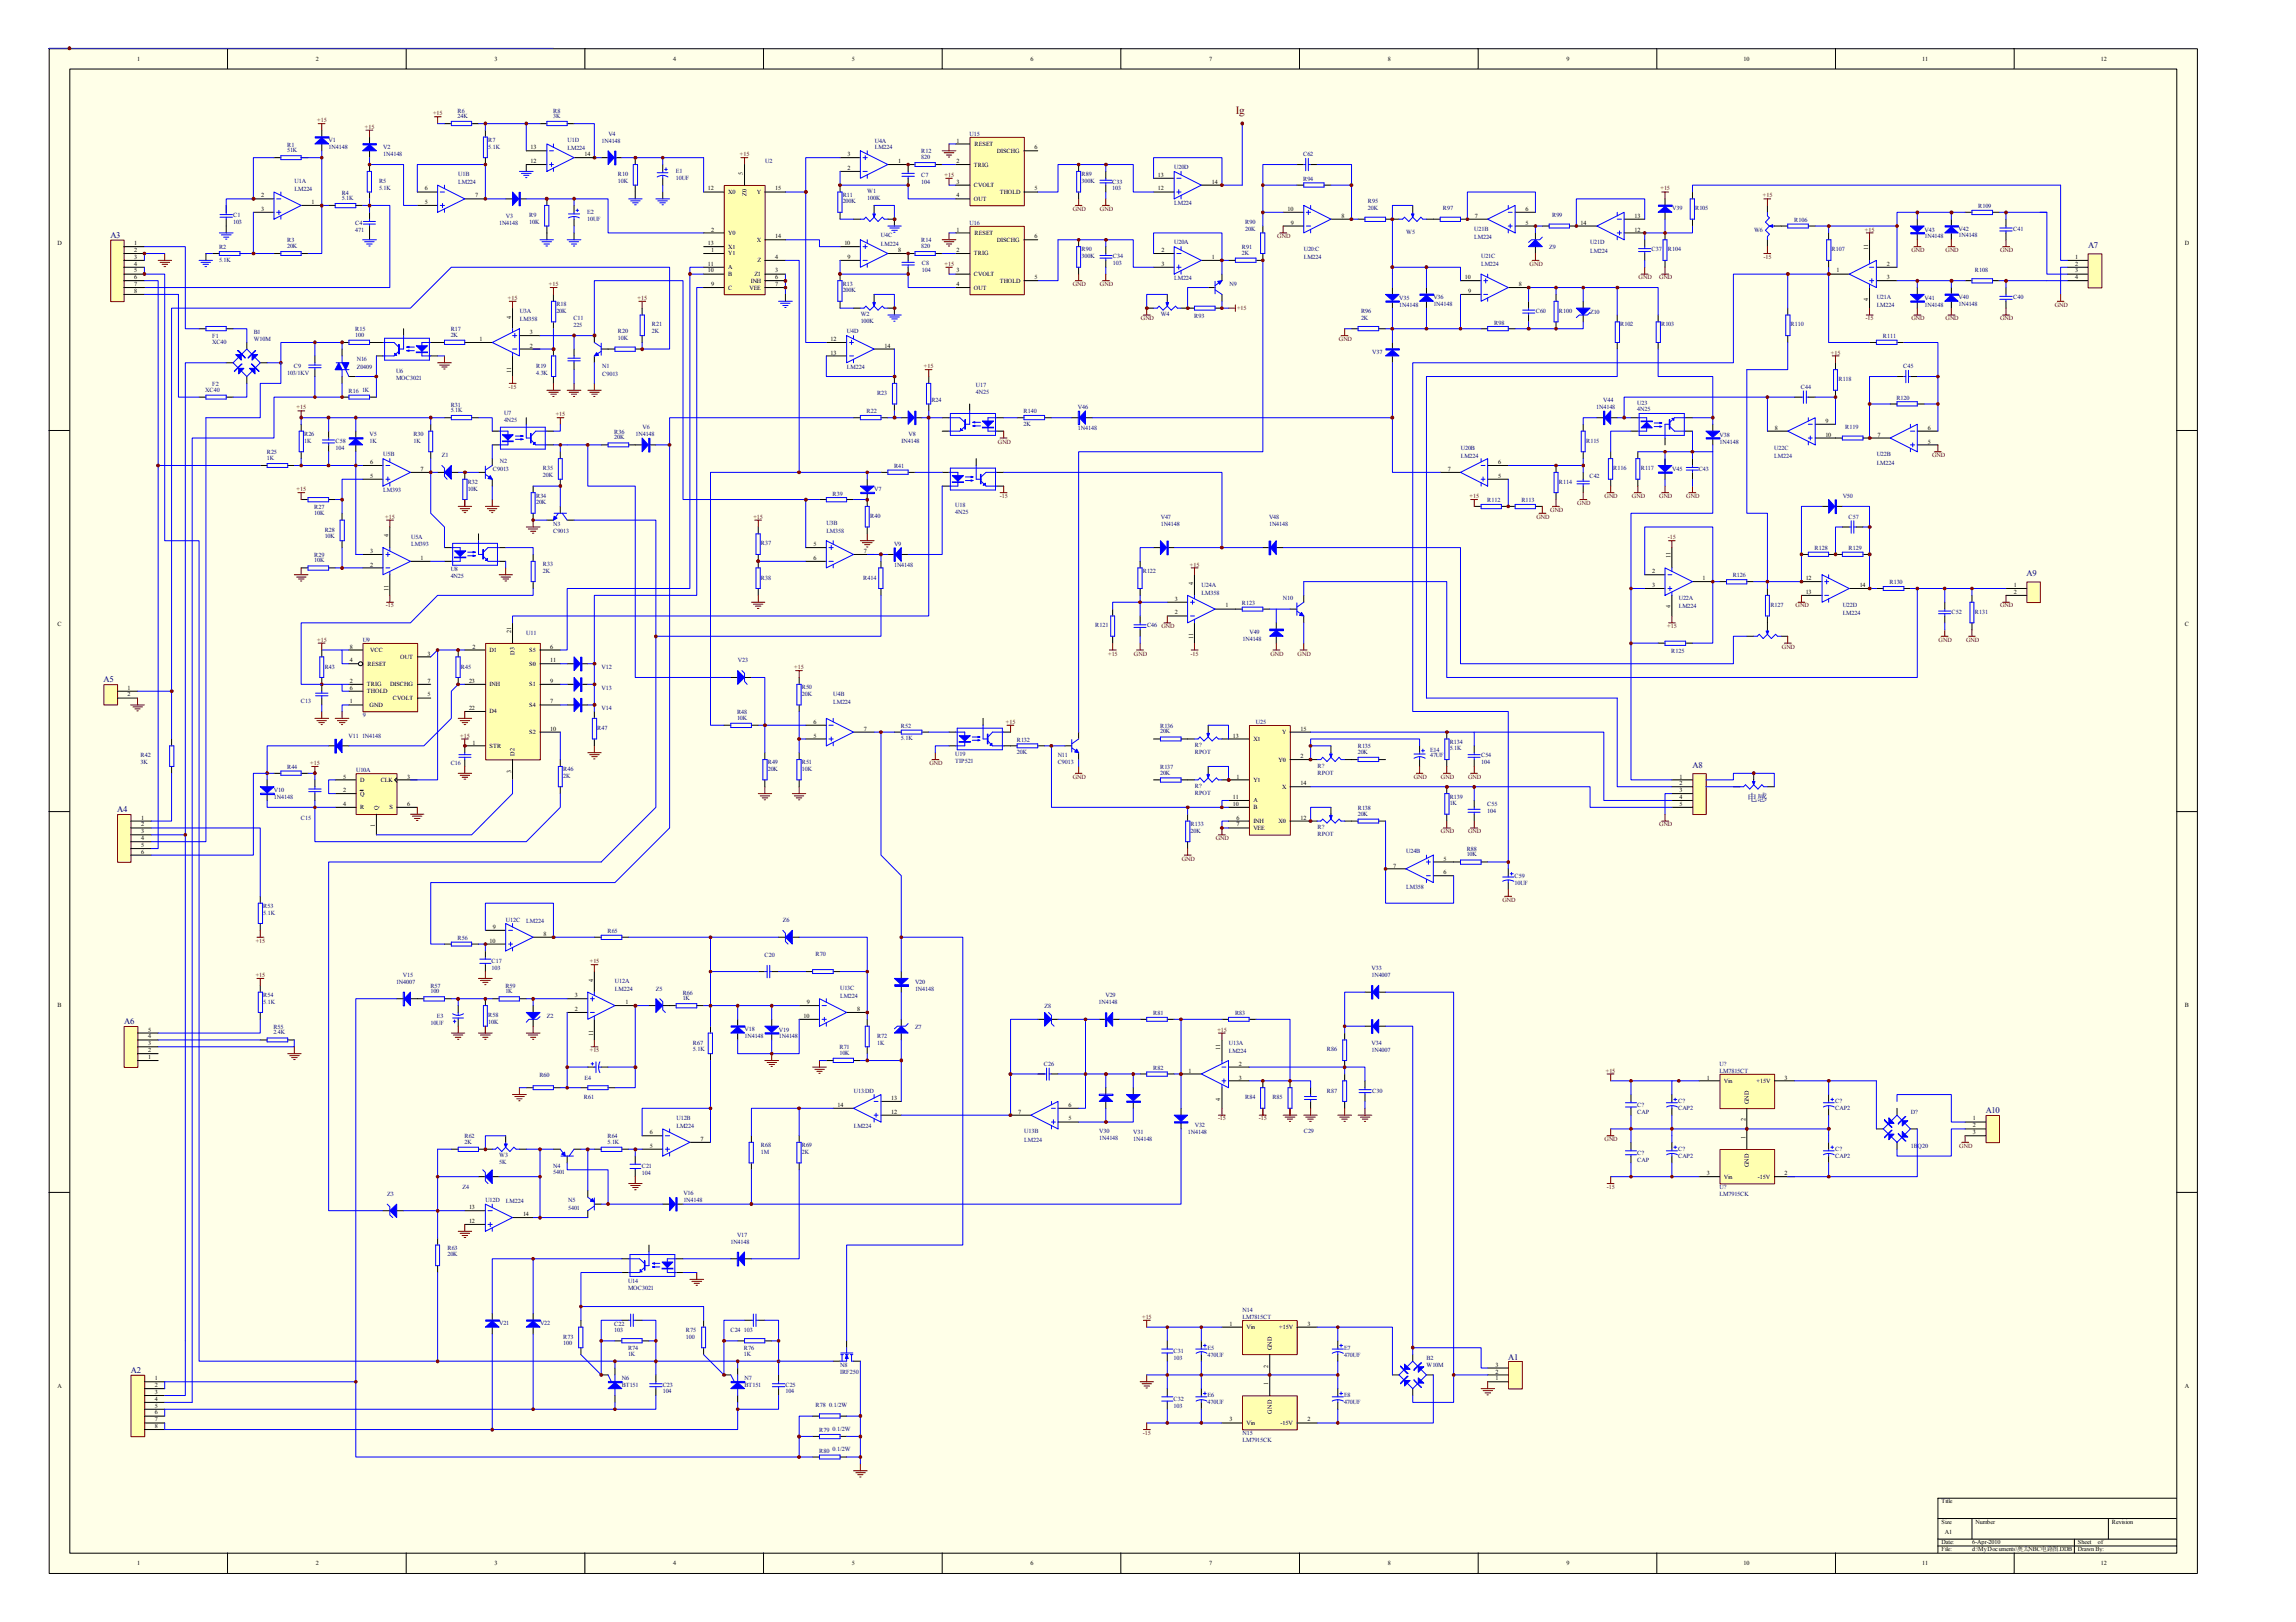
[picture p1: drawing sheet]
<svg xmlns="http://www.w3.org/2000/svg" width="297mm" height="210mm" viewBox="0 0 297 210" stroke-linecap="round" stroke-linejoin="round" font-family="sans-serif">
<defs><g id="words">
<text font-size="1.4" fill="#800000" x="159.9" y="14.8">Ig</text>
<text font-size="1.3" fill="#000080" x="226" y="103.7">电电</text>
<g font-size="1.1" fill="#000080">
<text x="14.3" y="30.8">A3</text>
<text x="270.1" y="32.1">A7</text>
<text x="262.2" y="74.6">A9</text>
<text x="13.4" y="88.3">A5</text>
<text x="219" y="99.4">A8</text>
<text x="15.2" y="105.1">A4</text>
<text x="16.1" y="132.5">A6</text>
<text x="256.9" y="144.1">A10</text>
<text x="16.9" y="177.7">A2</text>
<text x="195.1" y="175.9">A1</text>
</g>
<g font-size=".8">
<text x="17.8" y="7.8">1</text>
<text x="40.9" y="7.8">2</text>
<text x="64" y="7.8">3</text>
<text x="87.1" y="7.8">4</text>
<text x="110.2" y="7.8">5</text>
<text x="133.3" y="7.8">6</text>
<text x="156.4" y="7.8">7</text>
<text x="179.5" y="7.8">8</text>
<text x="202.7" y="7.8">9</text>
<text x="225.6" y="7.8">10</text>
<text x="248.7" y="7.8">11</text>
<text x="271.8" y="7.8">12</text>
<text x="68.6" y="21.1">12</text>
<text x="68.6" y="19.3">13</text>
<text x="75.6" y="20.2">14</text>
<text x="96.1" y="22.6" transform="rotate(-90 96.1 22.6)">5</text>
<text x="109.7" y="20.2">3</text>
<text x="109.7" y="22">2</text>
<text x="116.2" y="21.1">1</text>
<text x="123.8" y="21.1">2</text>
<text x="123.8" y="23.7">3</text>
<text x="123.8" y="18.5">1</text>
<text x="126" y="21.5">TRIG</text>
<text x="126.1" y="18.9">RESET</text>
<text x="129" y="19.8">DISCHG</text>
<text x="133.8" y="19.3">6</text>
<text x="149.8" y="22.9">13</text>
<text x="156.8" y="23.7">14</text>
<text x="33.8" y="27.3">3</text>
<text x="33.8" y="25.5">2</text>
<text x="40.3" y="26.4">1</text>
<text x="55" y="26.4">5</text>
<text x="55" y="24.6">6</text>
<text x="61.5" y="25.5">7</text>
<text x="91.6" y="24.6">12</text>
<text x="92" y="30">2</text>
<text x="94.2" y="25.1">X0</text>
<text x="96.6" y="25.4" transform="rotate(-90 96.6 25.4)">Z0</text>
<text x="97.9" y="25.1">Y</text>
<text x="100.3" y="24.6">15</text>
<text x="123.8" y="30">1</text>
<text x="123.8" y="25.5">4</text>
<text x="126" y="26">OUT</text>
<text x="126" y="24.2">CVOLT</text>
<text x="129.3" y="25.1">THOLD</text>
<text x="133.8" y="24.6">5</text>
<text x="149.8" y="24.6">12</text>
<text x="166.6" y="27.3">10</text>
<text x="167" y="29.1">9</text>
<text x="173.5" y="28.2">8</text>
<text x="190.8" y="28.2">7</text>
<text x="197.4" y="29.1">5</text>
<text x="197.4" y="27.3">6</text>
<text x="204.5" y="29.1">14</text>
<text x="211.5" y="30">12</text>
<text x="211.5" y="28.2">13</text>
<text x="7.4" y="31.7">D</text>
<text x="17.4" y="31.7">1</text>
<text x="17.4" y="32.6">2</text>
<text x="17.4" y="33.5">3</text>
<text x="17.4" y="34.4">4</text>
<text x="17.4" y="35.3">5</text>
<text x="91.6" y="31.7">13</text>
<text x="91.6" y="34.4">11</text>
<text x="91.6" y="35.3">10</text>
<text x="92" y="32.6">1</text>
<text x="94.2" y="32.2">X1</text>
<text x="94.2" y="30.4">Y0</text>
<text x="94.2" y="33.1">Y1</text>
<text x="94.2" y="34.8">A</text>
<text x="94.2" y="35.7">B</text>
<text x="97.6" y="35.7">Z1</text>
<text x="97.9" y="31.3">X</text>
<text x="98" y="34">Z</text>
<text x="100.3" y="35.3">3</text>
<text x="100.3" y="30.9">14</text>
<text x="100.3" y="33.5">4</text>
<text x="109.2" y="31.7">10</text>
<text x="109.7" y="33.5">9</text>
<text x="116.2" y="32.6">8</text>
<text x="123.8" y="32.6">2</text>
<text x="123.8" y="35.3">3</text>
<text x="126" y="33.1">TRIG</text>
<text x="126" y="35.7">CVOLT</text>
<text x="126.1" y="30.4">RESET</text>
<text x="129" y="31.3">DISCHG</text>
<text x="133.8" y="30.9">6</text>
<text x="150.3" y="34.4">3</text>
<text x="150.3" y="32.6">2</text>
<text x="156.8" y="33.5">1</text>
<text x="237.6" y="35.3">1</text>
<text x="241.7" y="32.4" transform="rotate(-90 241.7 32.4)">11</text>
<text x="244.1" y="34.4">2</text>
<text x="268.4" y="33.5">1</text>
<text x="268.4" y="34.4">2</text>
<text x="268.4" y="35.3">3</text>
<text x="282.7" y="31.7">D</text>
<text x="17.4" y="36.2">6</text>
<text x="17.4" y="37">7</text>
<text x="17.4" y="37.9">8</text>
<text x="66.1" y="41.2" transform="rotate(-90 66.1 41.2)">4</text>
<text x="92" y="37">9</text>
<text x="94.2" y="37.5">C</text>
<text x="97" y="37.5">VEE</text>
<text x="97.1" y="36.6">INH</text>
<text x="100.3" y="36.2">6</text>
<text x="100.3" y="37">7</text>
<text x="123.8" y="37">4</text>
<text x="126" y="37.5">OUT</text>
<text x="129.3" y="36.6">THOLD</text>
<text x="133.8" y="36.2">5</text>
<text x="189.5" y="36.2">10</text>
<text x="189.9" y="37.9">9</text>
<text x="196.5" y="37">8</text>
<text x="241.7" y="38.9" transform="rotate(-90 241.7 38.9)">4</text>
<text x="244.1" y="36.2">3</text>
<text x="268.4" y="36.2">4</text>
<text x="62" y="44.1">1</text>
<text x="68.6" y="43.2">3</text>
<text x="68.6" y="45">2</text>
<text x="107.5" y="44.1">12</text>
<text x="107.5" y="45.9">13</text>
<text x="114.4" y="45">14</text>
<text x="66.1" y="48.2" transform="rotate(-90 66.1 48.2)">11</text>
<text x="229.6" y="55.6">8</text>
<text x="236.1" y="56.5">10</text>
<text x="236.1" y="54.7">9</text>
<text x="242.9" y="56.5">7</text>
<text x="249.4" y="57.4">5</text>
<text x="249.4" y="55.6">6</text>
<text x="47.9" y="61.8">5</text>
<text x="47.9" y="60">6</text>
<text x="54.4" y="60.9">7</text>
<text x="187.3" y="60.9">7</text>
<text x="193.8" y="61.8">5</text>
<text x="193.8" y="60">6</text>
<text x="47.9" y="71.5">3</text>
<text x="50.3" y="69.6" transform="rotate(-90 50.3 69.6)">4</text>
<text x="105.3" y="70.7">5</text>
<text x="111.8" y="71.5">7</text>
<text x="47.9" y="73.3">2</text>
<text x="50.3" y="76.5" transform="rotate(-90 50.3 76.5)">11</text>
<text x="54.4" y="72.4">1</text>
<text x="105.3" y="72.4">6</text>
<text x="152" y="77.8">3</text>
<text x="154.4" y="75.7" transform="rotate(-90 154.4 75.7)">4</text>
<text x="213.8" y="76">3</text>
<text x="213.8" y="74.2">2</text>
<text x="216.1" y="72.2" transform="rotate(-90 216.1 72.2)">11</text>
<text x="220.3" y="75.1">1</text>
<text x="233.6" y="75.1">12</text>
<text x="233.6" y="76.9">13</text>
<text x="240.6" y="76">14</text>
<text x="260.5" y="76">1</text>
<text x="260.5" y="76.9">2</text>
<text x="7.4" y="81">C</text>
<text x="45.3" y="83.9">8</text>
<text x="61.1" y="83.9">2</text>
<text x="66.1" y="82" transform="rotate(-90 66.1 82)">21</text>
<text x="71.2" y="83.9">6</text>
<text x="152" y="79.5">2</text>
<text x="154.4" y="82.7" transform="rotate(-90 154.4 82.7)">11</text>
<text x="158.6" y="78.6">1</text>
<text x="216.1" y="78.7" transform="rotate(-90 216.1 78.7)">4</text>
<text x="282.7" y="81">C</text>
<text x="16.5" y="89.2">1</text>
<text x="45.3" y="88.3">2</text>
<text x="45.3" y="89.2">6</text>
<text x="45.3" y="85.7">4</text>
<text x="47.5" y="88.8">TRIG</text>
<text x="47.5" y="89.7">THOLD</text>
<text x="47.6" y="86.1">RESET</text>
<text x="47.9" y="84.4">VCC</text>
<text x="50.5" y="88.8">DISCHG</text>
<text x="51.8" y="85.3">OUT</text>
<text x="55.3" y="84.8">3</text>
<text x="55.3" y="88.3">7</text>
<text x="60.7" y="88.3">23</text>
<text x="63.3" y="84.4">D1</text>
<text x="63.3" y="88.8">INH</text>
<text x="66.6" y="84.8" transform="rotate(-90 66.6 84.8)">D3</text>
<text x="68.5" y="86.1">S0</text>
<text x="68.5" y="88.8">S1</text>
<text x="68.5" y="84.4">S5</text>
<text x="71.2" y="85.7">11</text>
<text x="71.2" y="88.3">9</text>
<text x="16.5" y="90.1">2</text>
<text x="45.3" y="91">1</text>
<text x="47.8" y="91.5">GND</text>
<text x="50.8" y="90.6">CVOLT</text>
<text x="55.3" y="90.1">5</text>
<text x="60.7" y="91.9">22</text>
<text x="63.3" y="92.3">D4</text>
<text x="68.5" y="95">S2</text>
<text x="68.5" y="91.5">S4</text>
<text x="71.2" y="94.6">10</text>
<text x="71.2" y="91">7</text>
<text x="105.3" y="95.5">5</text>
<text x="105.3" y="93.7">6</text>
<text x="111.8" y="94.6">7</text>
<text x="159.5" y="95.5">13</text>
<text x="162.2" y="95.9">X1</text>
<text x="165.9" y="95">Y</text>
<text x="168.2" y="94.6">15</text>
<text x="44.4" y="100.8">5</text>
<text x="46.6" y="101.2">D</text>
<text x="49.2" y="101.2">CLK</text>
<text x="52.7" y="100.8">3</text>
<text x="61.1" y="96.4">1</text>
<text x="63.3" y="96.8">STR</text>
<text x="66.1" y="100" transform="rotate(-90 66.1 100)">3</text>
<text x="66.6" y="97.8" transform="rotate(-90 66.6 97.8)">D2</text>
<text x="159.9" y="100.8">1</text>
<text x="162.2" y="101.2">Y1</text>
<text x="165.4" y="98.6">Y0</text>
<text x="168.2" y="98.1">2</text>
<text x="168.2" y="101.6">14</text>
<text x="217.3" y="100.8">1</text>
<text x="217.3" y="101.6">2</text>
<text x="18.3" y="106.1">1</text>
<text x="18.3" y="106.9">2</text>
<text x="18.3" y="107.8">3</text>
<text x="44.4" y="102.5">2</text>
<text x="44.4" y="104.3">4</text>
<text x="46.6" y="103">Q</text>
<text x="46.6" y="104.7">R</text>
<text x="48.5" y="107.1" transform="rotate(-90 48.5 107.1)">1</text>
<text x="49" y="104.9" transform="rotate(-90 49 104.9)">Q</text>
<text x="50.4" y="104.7">S</text>
<text x="52.7" y="104.3">6</text>
<text x="159.5" y="103.4">11</text>
<text x="159.5" y="104.3">10</text>
<text x="159.9" y="106.1">6</text>
<text x="159.9" y="106.9">7</text>
<text x="162.2" y="106.5">INH</text>
<text x="162.2" y="103.8">A</text>
<text x="162.2" y="104.7">B</text>
<text x="162.2" y="107.4">VEE</text>
<text x="165.4" y="106.5">X0</text>
<text x="165.9" y="102.1">X</text>
<text x="168.2" y="106.1">12</text>
<text x="217.3" y="102.5">3</text>
<text x="217.3" y="103.4">4</text>
<text x="217.3" y="104.3">5</text>
<text x="18.3" y="108.7">4</text>
<text x="18.3" y="109.6">5</text>
<text x="18.3" y="110.5">6</text>
<text x="180.2" y="112.3">7</text>
<text x="186.7" y="111.4">5</text>
<text x="186.7" y="113.2">6</text>
<text x="63.3" y="122">10</text>
<text x="63.8" y="120.2">9</text>
<text x="70.3" y="121.1">8</text>
<text x="7.4" y="130.3">B</text>
<text x="74.4" y="129.1">3</text>
<text x="74.4" y="130.9">2</text>
<text x="76.7" y="127.1" transform="rotate(-90 76.7 127.1)">4</text>
<text x="80.9" y="130">1</text>
<text x="103.9" y="131.7">10</text>
<text x="104.4" y="130">9</text>
<text x="110.9" y="130.9">8</text>
<text x="282.7" y="130.3">B</text>
<text x="19.1" y="137">1</text>
<text x="19.1" y="136.1">2</text>
<text x="19.1" y="135.3">3</text>
<text x="19.1" y="134.4">4</text>
<text x="19.1" y="133.5">5</text>
<text x="76.7" y="134.1" transform="rotate(-90 76.7 134.1)">11</text>
<text x="157.9" y="135.9" transform="rotate(-90 157.9 135.9)">11</text>
<text x="160.3" y="137.9">2</text>
<text x="108.3" y="143.3">14</text>
<text x="115.3" y="142.4">13</text>
<text x="138.2" y="143.3">6</text>
<text x="153.8" y="138.8">1</text>
<text x="157.9" y="142.5" transform="rotate(-90 157.9 142.5)">4</text>
<text x="160.3" y="139.7">3</text>
<text x="220.8" y="139.7">1</text>
<text x="223" y="140.1">Vin</text>
<text x="226.2" y="142.9" transform="rotate(-90 226.2 142.9)">GND</text>
<text x="227.3" y="140.1">+15V</text>
<text x="230.9" y="139.7">3</text>
<text x="84.1" y="148.5">5</text>
<text x="84.1" y="146.8">6</text>
<text x="90.6" y="147.7">7</text>
<text x="115.3" y="144.1">12</text>
<text x="131.7" y="144.1">7</text>
<text x="138.2" y="145">5</text>
<text x="225.8" y="147.4" transform="rotate(-90 225.8 147.4)">1</text>
<text x="225.8" y="145.1" transform="rotate(-90 225.8 145.1)">2</text>
<text x="255.2" y="145">1</text>
<text x="255.2" y="145.9">2</text>
<text x="255.2" y="146.8">3</text>
<text x="220.8" y="152.1">3</text>
<text x="223" y="152.5">Vin</text>
<text x="226.2" y="151" transform="rotate(-90 226.2 151)">GND</text>
<text x="227.4" y="152.5">-15V</text>
<text x="230.9" y="152.1">2</text>
<text x="60.7" y="158.3">12</text>
<text x="60.7" y="156.5">13</text>
<text x="67.7" y="157.4">14</text>
<text x="159.1" y="171.5">1</text>
<text x="161.3" y="172">Vin</text>
<text x="165.5" y="172">+15V</text>
<text x="169.1" y="171.5">3</text>
<text x="7.4" y="179.6">A</text>
<text x="20" y="178.6">1</text>
<text x="20" y="179.5">2</text>
<text x="164.1" y="179.3" transform="rotate(-90 164.1 179.3)">1</text>
<text x="164.1" y="177" transform="rotate(-90 164.1 177)">2</text>
<text x="164.5" y="174.8" transform="rotate(-90 164.5 174.8)">GND</text>
<text x="193.5" y="178.6">1</text>
<text x="193.5" y="177.8">2</text>
<text x="193.5" y="176.9">3</text>
<text x="282.7" y="179.6">A</text>
<text x="20" y="180.4">3</text>
<text x="20" y="181.3">4</text>
<text x="20" y="182.2">5</text>
<text x="20" y="183">6</text>
<text x="20" y="183.9">7</text>
<text x="20" y="184.8">8</text>
<text x="159.1" y="183.9">3</text>
<text x="161.3" y="184.4">Vin</text>
<text x="164.5" y="182.9" transform="rotate(-90 164.5 182.9)">GND</text>
<text x="165.7" y="184.4">-15V</text>
<text x="169.1" y="183.9">2</text>
<text x="251.2" y="197.2">Size</text>
<text x="251.2" y="194.6">Title</text>
<text x="255.6" y="197.2">Number</text>
<text x="273.2" y="197.2">Revision</text>
<text x="17.8" y="202.5">1</text>
<text x="40.9" y="202.5">2</text>
<text x="64" y="202.5">3</text>
<text x="87.1" y="202.5">4</text>
<text x="110.2" y="202.5">5</text>
<text x="133.3" y="202.5">6</text>
<text x="156.4" y="202.5">7</text>
<text x="179.5" y="202.5">8</text>
<text x="202.7" y="202.5">9</text>
<text x="225.6" y="202.5">10</text>
<text x="248.7" y="202.5">11</text>
<text x="251.2" y="199.9">Date:</text>
<text x="251.2" y="200.7">File:</text>
<text x="251.6" y="198.5">A1</text>
<text x="255.2" y="199.9">6-Apr-2010</text>
<text x="255.2" y="200.7">d:\My Documents\奥奥NBC电电电.DDB</text>
<text x="268.8" y="200.7">Drawn By:</text>
<text x="268.8" y="199.9">Sheet</text>
<text x="271.4" y="199.9">of</text>
<text x="271.8" y="202.5">12</text>
</g>
<g font-size=".8" fill="#800000">
<text x="41" y="15.8">+15</text>
<text x="47.2" y="16.7">+15</text>
<text x="56" y="14.9">+15</text>
<text x="95.7" y="20.2">+15</text>
<text x="122.2" y="22.9">+15</text>
<text x="138.8" y="27.3">GND</text>
<text x="142.3" y="27.3">GND</text>
<text x="214.8" y="24.6">+15</text>
<text x="228.1" y="25.5">+15</text>
<text x="241.3" y="30">+15</text>
<text x="122.2" y="34.4">+15</text>
<text x="165.2" y="30.9">GND</text>
<text x="197.9" y="34.4">GND</text>
<text x="228.1" y="33.5">-15</text>
<text x="247.3" y="32.6">GND</text>
<text x="251.7" y="32.6">GND</text>
<text x="258.8" y="32.6">GND</text>
<text x="65.7" y="38.8">+15</text>
<text x="71" y="37">+15</text>
<text x="82.5" y="38.8">+15</text>
<text x="138.8" y="37">GND</text>
<text x="142.3" y="37">GND</text>
<text x="147.6" y="41.4">GND</text>
<text x="160" y="40.1">+15</text>
<text x="212" y="36.2">GND</text>
<text x="214.6" y="36.2">GND</text>
<text x="241.4" y="41.4">-15</text>
<text x="247.3" y="41.4">GND</text>
<text x="251.7" y="41.4">GND</text>
<text x="258.8" y="41.4">GND</text>
<text x="265.8" y="39.7">GND</text>
<text x="119.5" y="47.7">+15</text>
<text x="173.2" y="44.1">GND</text>
<text x="236.9" y="45.9">+15</text>
<text x="38.4" y="53">+15</text>
<text x="65.8" y="50.3">-15</text>
<text x="71.9" y="53.8">+15</text>
<text x="129.1" y="57.4">GND</text>
<text x="250" y="59.2">GND</text>
<text x="38.4" y="63.6">+15</text>
<text x="129.3" y="64.5">-15</text>
<text x="190.1" y="64.5">+15</text>
<text x="204.1" y="65.4">GND</text>
<text x="207.6" y="64.5">GND</text>
<text x="211.1" y="64.5">GND</text>
<text x="214.6" y="64.5">GND</text>
<text x="218.2" y="64.5">GND</text>
<text x="49.8" y="67.1">+15</text>
<text x="97.5" y="67.1">+15</text>
<text x="198.8" y="67.1">GND</text>
<text x="200.5" y="66.3">GND</text>
<text x="215.8" y="69.8">-15</text>
<text x="153.9" y="73.3">+15</text>
<text x="41" y="83.1">+15</text>
<text x="49.9" y="78.6">-15</text>
<text x="215.7" y="81.3">+15</text>
<text x="230.5" y="83.9">GND</text>
<text x="232.3" y="78.6">GND</text>
<text x="250.8" y="83.1">GND</text>
<text x="254.4" y="83.1">GND</text>
<text x="258.8" y="78.6">GND</text>
<text x="102.8" y="86.6">+15</text>
<text x="143.4" y="84.8">+15</text>
<text x="146.7" y="84.8">GND</text>
<text x="154" y="84.8">-15</text>
<text x="164.4" y="84.8">GND</text>
<text x="167.9" y="84.8">GND</text>
<text x="59.5" y="95.5">+15</text>
<text x="130.1" y="93.7">+15</text>
<text x="40.1" y="99">+15</text>
<text x="120.2" y="99">GND</text>
<text x="138.8" y="100.8">GND</text>
<text x="182.9" y="100.8">GND</text>
<text x="186.4" y="100.8">GND</text>
<text x="189.9" y="100.8">GND</text>
<text x="186.4" y="107.8">GND</text>
<text x="189.9" y="107.8">GND</text>
<text x="214.6" y="106.9">GND</text>
<text x="152.9" y="111.4">GND</text>
<text x="157.3" y="108.7">GND</text>
<text x="194.4" y="116.7">GND</text>
<text x="33.1" y="122">+15</text>
<text x="76.3" y="124.7">+15</text>
<text x="33.1" y="126.4">+15</text>
<text x="76.3" y="136.1">+15</text>
<text x="157.5" y="133.5">+15</text>
<text x="207.7" y="138.8">+15</text>
<text x="157.6" y="145">-15</text>
<text x="162.9" y="145">-15</text>
<text x="207.6" y="147.7">GND</text>
<text x="253.5" y="148.5">GND</text>
<text x="207.9" y="153.8">-15</text>
<text x="147.8" y="170.7">+15</text>
<text x="147.8" y="185.7">-15</text>
</g>
<g font-size=".8" fill="#000080">
<text x="59.2" y="14.6">R6</text>
<text x="59.2" y="15.3">24K</text>
<text x="71.6" y="14.6">R8</text>
<text x="71.6" y="15.3">3K</text>
<text x="78.7" y="17.6">V4</text>
<text x="125.4" y="17.6">U15</text>
<text x="37.1" y="19">R1</text>
<text x="37.1" y="19.7">51K</text>
<text x="38.1" y="23.7">U1A</text>
<text x="42.5" y="18.4">V1</text>
<text x="42.5" y="19.3">1N4148</text>
<text x="49" y="23.7">R5</text>
<text x="49.6" y="19.3">V2</text>
<text x="49.6" y="20.2">1N4148</text>
<text x="59.3" y="22.8">U1B</text>
<text x="59.3" y="23.8">LM224</text>
<text x="63.2" y="18.4">R7</text>
<text x="63.2" y="19.3">5.1K</text>
<text x="73.4" y="18.4">U1D</text>
<text x="73.4" y="19.4">LM224</text>
<text x="77.8" y="18.5">1N4148</text>
<text x="79.9" y="22.8">R10</text>
<text x="79.9" y="23.7">10K</text>
<text x="87.4" y="22.4">E1</text>
<text x="87.4" y="23.3">10UF</text>
<text x="99" y="21.1">U2</text>
<text x="113.2" y="18.5">U4A</text>
<text x="113.2" y="19.3">LM224</text>
<text x="119.2" y="22.9">C7</text>
<text x="119.2" y="23.7">104</text>
<text x="119.2" y="19.9">R12</text>
<text x="119.2" y="20.6">820</text>
<text x="139.9" y="22.8">R89</text>
<text x="139.9" y="23.7">300K</text>
<text x="143.9" y="23.7">C33</text>
<text x="151.9" y="21.9">U20D</text>
<text x="168.6" y="23.4">R94</text>
<text x="168.6" y="20.2">C62</text>
<text x="30.2" y="28.1">C1</text>
<text x="30.2" y="29">103</text>
<text x="38.1" y="24.7">LM224</text>
<text x="44.2" y="25.2">R4</text>
<text x="44.2" y="25.9">5.1K</text>
<text x="45.9" y="29.1">C4</text>
<text x="45.9" y="30">471</text>
<text x="49" y="24.6">5.1K</text>
<text x="64.6" y="29.1">1N4148</text>
<text x="65.5" y="28.2">V3</text>
<text x="68.5" y="28.1">R9</text>
<text x="68.5" y="29">10K</text>
<text x="76" y="27.7">E2</text>
<text x="76" y="28.6">10UF</text>
<text x="109" y="25.4">R11</text>
<text x="109" y="26.3">200K</text>
<text x="112.2" y="25">W1</text>
<text x="112.2" y="25.9">100K</text>
<text x="125.4" y="29.1">U16</text>
<text x="143.9" y="24.6">103</text>
<text x="151.9" y="26.5">LM224</text>
<text x="161.1" y="29">R90</text>
<text x="161.1" y="29.9">20K</text>
<text x="177" y="26.3">R95</text>
<text x="177" y="27.2">20K</text>
<text x="186.7" y="27.2">R97</text>
<text x="190.7" y="29.9">U21B</text>
<text x="200.8" y="28.1">R99</text>
<text x="216.3" y="27.2">V39</text>
<text x="219.3" y="27.2">R105</text>
<text x="226.9" y="30">W6</text>
<text x="232.1" y="28.7">R106</text>
<text x="249" y="30">V43</text>
<text x="253.4" y="29.9">V42</text>
<text x="255.9" y="27">R109</text>
<text x="260.4" y="29.9">C41</text>
<text x="28.3" y="32.3">R2</text>
<text x="28.3" y="33.9">5.1K</text>
<text x="37.1" y="31.4">R3</text>
<text x="37.1" y="32.1">20K</text>
<text x="114" y="30.7">U4C</text>
<text x="114" y="31.8">LM224</text>
<text x="119.2" y="31.4">R14</text>
<text x="119.2" y="32.1">820</text>
<text x="119.3" y="34.3">C8</text>
<text x="119.3" y="35.2">104</text>
<text x="139.9" y="32.5">R90</text>
<text x="139.9" y="33.4">300K</text>
<text x="144" y="33.4">C34</text>
<text x="144" y="34.3">103</text>
<text x="151.9" y="31.6">U20A</text>
<text x="160.7" y="32.3">R91</text>
<text x="160.7" y="33">2K</text>
<text x="168.7" y="32.5">U20:C</text>
<text x="168.7" y="33.6">LM224</text>
<text x="181.9" y="30.3">W5</text>
<text x="190.7" y="30.9">LM224</text>
<text x="191.6" y="33.4">U21C</text>
<text x="191.6" y="34.5">LM224</text>
<text x="200.4" y="32.3">Z9</text>
<text x="205.7" y="31.6">U21D</text>
<text x="205.7" y="32.7">LM224</text>
<text x="213.7" y="32.5">C37</text>
<text x="215.8" y="32.5">R104</text>
<text x="237" y="32.5">R107</text>
<text x="249" y="30.9">1N4148</text>
<text x="253.4" y="30.7">1N4148</text>
<text x="255.5" y="35.2">R108</text>
<text x="67.2" y="40.5">U3A</text>
<text x="67.2" y="41.6">LM358</text>
<text x="72" y="39.6">R18</text>
<text x="72" y="40.5">20K</text>
<text x="74.2" y="41.4">C11</text>
<text x="109" y="37">R13</text>
<text x="109" y="37.8">200K</text>
<text x="111.4" y="40.9">W2</text>
<text x="111.4" y="41.8">100K</text>
<text x="150.2" y="40.9">W4</text>
<text x="151.9" y="36.2">LM224</text>
<text x="154.5" y="41.1">R93</text>
<text x="159.1" y="37">N9</text>
<text x="176.1" y="40.5">R96</text>
<text x="176.1" y="41.4">2K</text>
<text x="181" y="38.8">V35</text>
<text x="181" y="39.7">1N4148</text>
<text x="185.4" y="38.7">V36</text>
<text x="185.4" y="39.6">1N4148</text>
<text x="193.3" y="42">R98</text>
<text x="198.7" y="40.5">C60</text>
<text x="201.7" y="40.5">R100</text>
<text x="205.7" y="40.6">Z10</text>
<text x="242.8" y="38.7">U21A</text>
<text x="242.8" y="39.8">LM224</text>
<text x="249" y="38.8">V41</text>
<text x="249" y="39.7">1N4148</text>
<text x="253.4" y="38.7">V40</text>
<text x="253.4" y="39.6">1N4148</text>
<text x="260.4" y="38.7">C40</text>
<text x="27.4" y="43.8">F1</text>
<text x="27.4" y="44.5">XC40</text>
<text x="32.8" y="43.2">B1</text>
<text x="32.8" y="44.1">W10M</text>
<text x="38" y="47.7">C9</text>
<text x="45.9" y="42.9">R15</text>
<text x="45.9" y="43.6">100</text>
<text x="46.2" y="46.7">N16</text>
<text x="46.2" y="47.8">Z0409</text>
<text x="58.3" y="42.9">R17</text>
<text x="58.3" y="43.6">2K</text>
<text x="69.4" y="47.6">R19</text>
<text x="74.2" y="42.3">225</text>
<text x="77.9" y="47.6">N1</text>
<text x="79.9" y="43.1">R20</text>
<text x="79.9" y="44">10K</text>
<text x="84.3" y="42.2">R21</text>
<text x="84.3" y="43.1">2K</text>
<text x="109.6" y="43.1">U4D</text>
<text x="109.6" y="47.8">LM224</text>
<text x="177.5" y="45.8">V37</text>
<text x="209.6" y="42.2">R102</text>
<text x="214.9" y="42.2">R103</text>
<text x="231.7" y="42.2">R110</text>
<text x="243.6" y="43.8">R111</text>
<text x="246.2" y="47.7">C45</text>
<text x="26.6" y="50.7">XC40</text>
<text x="27.4" y="50">F2</text>
<text x="37.1" y="48.6">103/1KV</text>
<text x="45.1" y="50.8">R16</text>
<text x="46.8" y="50.7">1K</text>
<text x="51.2" y="48.3">U6</text>
<text x="51.2" y="49.1">MOC3021</text>
<text x="58.3" y="52.6">R31</text>
<text x="58.3" y="53.3">5.1K</text>
<text x="65.2" y="53.8">U7</text>
<text x="69.4" y="48.5">4.3K</text>
<text x="77.9" y="48.6">C9013</text>
<text x="112.1" y="53.5">R22</text>
<text x="113.5" y="51.1">R23</text>
<text x="120.5" y="52">R24</text>
<text x="126.3" y="50">U17</text>
<text x="126.3" y="50.9">4N25</text>
<text x="132.4" y="53.5">R140</text>
<text x="139.5" y="53">V46</text>
<text x="206.5" y="53">1N4148</text>
<text x="207.4" y="52.1">V44</text>
<text x="211.8" y="52.4">U23</text>
<text x="211.8" y="53.2">4N25</text>
<text x="233" y="50.3">C44</text>
<text x="237.8" y="49.3">R118</text>
<text x="245.3" y="51.7">R120</text>
<text x="34.5" y="58.8">R25</text>
<text x="34.5" y="59.5">1K</text>
<text x="39.3" y="56.4">R26</text>
<text x="39.3" y="57.3">1K</text>
<text x="43.4" y="57.3">C58</text>
<text x="43.4" y="58.2">104</text>
<text x="47.8" y="56.4">V5</text>
<text x="47.8" y="57.3">1K</text>
<text x="49.6" y="59.1">U5B</text>
<text x="53.5" y="56.4">R30</text>
<text x="53.5" y="57.3">1K</text>
<text x="57.2" y="59.2">Z1</text>
<text x="64.7" y="59.9">N2</text>
<text x="65.2" y="54.7">4N25</text>
<text x="79.5" y="56.1">R36</text>
<text x="79.5" y="56.9">20K</text>
<text x="82.2" y="56.4">1N4148</text>
<text x="83.1" y="55.5">V6</text>
<text x="116.6" y="57.3">IN4148</text>
<text x="117.5" y="56.4">V8</text>
<text x="132.4" y="55.1">2K</text>
<text x="139.5" y="55.6">1N4148</text>
<text x="189" y="58.2">U20B</text>
<text x="189" y="59.3">LM224</text>
<text x="205.2" y="57.3">R115</text>
<text x="222.5" y="56.5">V38</text>
<text x="222.5" y="57.4">1N4148</text>
<text x="229.5" y="58.2">U22C</text>
<text x="229.5" y="59.3">LM224</text>
<text x="238.7" y="55.5">R119</text>
<text x="242.8" y="59.1">U22B</text>
<text x="40.7" y="65.9">R27</text>
<text x="49.6" y="63.7">LM393</text>
<text x="60.5" y="62.6">R32</text>
<text x="60.5" y="63.5">10K</text>
<text x="63.8" y="61">C9013</text>
<text x="69.4" y="64.4">R34</text>
<text x="69.4" y="65.3">20K</text>
<text x="70.2" y="60.8">R35</text>
<text x="70.2" y="61.7">20K</text>
<text x="107.7" y="64.1">R39</text>
<text x="113.1" y="63.6">V7</text>
<text x="115.7" y="60.6">R41</text>
<text x="123.6" y="65.6">U18</text>
<text x="192.4" y="65">R112</text>
<text x="196.8" y="65">R113</text>
<text x="201.7" y="62.6">R114</text>
<text x="205.6" y="61.8">C42</text>
<text x="208.7" y="60.8">R116</text>
<text x="212.3" y="60.8">R117</text>
<text x="216.3" y="60.9">V45</text>
<text x="219.8" y="60.9">C43</text>
<text x="238.4" y="64.4">V50</text>
<text x="242.8" y="60.2">LM224</text>
<text x="40.7" y="66.6">10K</text>
<text x="42" y="68.8">R28</text>
<text x="42" y="69.7">10K</text>
<text x="53.2" y="69.8">U5A</text>
<text x="53.2" y="70.7">LM393</text>
<text x="71.6" y="68.1">N3</text>
<text x="71.6" y="69">C9013</text>
<text x="98.4" y="70.6">R37</text>
<text x="106.9" y="67.9">U3B</text>
<text x="106.9" y="69">LM358</text>
<text x="112.6" y="67.1">R40</text>
<text x="115.7" y="70.7">V9</text>
<text x="123.6" y="66.5">4N25</text>
<text x="150.2" y="67.1">V47</text>
<text x="150.2" y="68">1N4148</text>
<text x="164.2" y="67.1">V48</text>
<text x="164.2" y="68">1N4148</text>
<text x="234.8" y="71.2">R128</text>
<text x="239.2" y="71.2">R129</text>
<text x="239.2" y="67.1">C57</text>
<text x="40.7" y="72.1">R29</text>
<text x="40.7" y="72.8">10K</text>
<text x="58.3" y="74">U8</text>
<text x="58.3" y="74.8">4N25</text>
<text x="70.2" y="73.2">R33</text>
<text x="70.2" y="74.1">2K</text>
<text x="98.4" y="75">R38</text>
<text x="111.7" y="75">R414</text>
<text x="115.7" y="73.3">1N4148</text>
<text x="147.8" y="74.1">R122</text>
<text x="155.5" y="75.9">U24A</text>
<text x="155.5" y="77">LM358</text>
<text x="166" y="77.6">N10</text>
<text x="217.2" y="77.6">U22A</text>
<text x="224.2" y="74.7">R126</text>
<text x="244.4" y="75.6">R130</text>
<text x="46.9" y="83.1">U9</text>
<text x="68.1" y="82.2">U11</text>
<text x="141.7" y="81.2">R121</text>
<text x="148.4" y="81.2">C46 GND</text>
<text x="160.7" y="78.3">R123</text>
<text x="160.8" y="83">1N4148</text>
<text x="161.6" y="82.1">V49</text>
<text x="217.2" y="78.7">LM224</text>
<text x="229" y="78.5">R127</text>
<text x="238.4" y="78.5">U22D</text>
<text x="238.4" y="79.6">LM224</text>
<text x="252.5" y="79.4">C52</text>
<text x="255.5" y="79.4">R131</text>
<text x="42" y="86.5">R43</text>
<text x="59.6" y="86.5">R45</text>
<text x="77.8" y="86.5">V12</text>
<text x="77.8" y="89.2">V13</text>
<text x="95.5" y="85.7">V23</text>
<text x="103.7" y="89.2">R50</text>
<text x="216.2" y="84.5">R125</text>
<text x="38.9" y="91">C13</text>
<text x="45.1" y="95.5">V11 1N4148</text>
<text x="46.9" y="92.8">9</text>
<text x="77.3" y="94.5">R47</text>
<text x="77.8" y="91.9">V14</text>
<text x="95.3" y="92.5">R48</text>
<text x="95.3" y="93.1">10K</text>
<text x="103.7" y="90">20K</text>
<text x="107.8" y="90">U4B</text>
<text x="107.8" y="91.1">LM224</text>
<text x="116.6" y="94.2">R52</text>
<text x="116.6" y="95.8">5.1K</text>
<text x="131.5" y="96">R132</text>
<text x="150.1" y="94.2">R136</text>
<text x="150.1" y="94.9">20K</text>
<text x="162.5" y="93.7">U25</text>
<text x="18.2" y="98">R42</text>
<text x="18.2" y="98.9">3K</text>
<text x="37.1" y="99.5">R44</text>
<text x="46.1" y="99.9">U10A</text>
<text x="58.3" y="99">C16</text>
<text x="72.9" y="99.8">R46</text>
<text x="72.9" y="100.7">2K</text>
<text x="99.3" y="98.9">R49</text>
<text x="99.3" y="99.8">20K</text>
<text x="103.7" y="98.9">R51</text>
<text x="103.7" y="99.8">10K</text>
<text x="123.6" y="97.8">U19</text>
<text x="123.6" y="98.7">TIP521</text>
<text x="131.5" y="97.6">20K</text>
<text x="136.8" y="98">N11</text>
<text x="136.8" y="98.9">C9013</text>
<text x="150.1" y="99.5">R137</text>
<text x="150.1" y="100.2">20K</text>
<text x="154.6" y="96.7">R?</text>
<text x="154.6" y="97.6">RPOT</text>
<text x="154.6" y="102">R?</text>
<text x="170.4" y="99.4">R?</text>
<text x="170.4" y="100.2">RPOT</text>
<text x="175.7" y="96.9">R135</text>
<text x="175.7" y="97.6">20K</text>
<text x="185" y="97.3">E14</text>
<text x="185" y="98">47UF</text>
<text x="187.6" y="96.2">R134</text>
<text x="187.6" y="97.1">5.1K</text>
<text x="191.6" y="98">C54</text>
<text x="191.6" y="98.9">104</text>
<text x="35.4" y="102.5">V10</text>
<text x="35.4" y="103.4">1N4148</text>
<text x="38.9" y="106.1">C15</text>
<text x="154" y="106.8">R133</text>
<text x="154" y="107.7">20K</text>
<text x="154.6" y="102.9">RPOT</text>
<text x="170.4" y="107.3">R?</text>
<text x="175.7" y="104.8">R138</text>
<text x="175.7" y="105.5">20K</text>
<text x="187.6" y="103.3">R139</text>
<text x="187.6" y="104.2">1K</text>
<text x="192.4" y="104.3">C55</text>
<text x="192.4" y="105.2">104</text>
<text x="170.4" y="108.2">RPOT</text>
<text x="181.9" y="110.4">U24B</text>
<text x="189.8" y="110.2">R88</text>
<text x="189.8" y="110.8">10K</text>
<text x="195.9" y="113.6">C59</text>
<text x="34.1" y="117.5">R53</text>
<text x="34.1" y="118.4">5.1K</text>
<text x="65.5" y="119.3">U12C</text>
<text x="68.1" y="119.4">LM224</text>
<text x="101.3" y="119.3">Z6</text>
<text x="181.9" y="115">LM358</text>
<text x="195.9" y="114.5">10UF</text>
<text x="59.2" y="121.6">R56</text>
<text x="63.6" y="124.7">C17</text>
<text x="63.6" y="125.5">103</text>
<text x="78.6" y="120.8">R65</text>
<text x="98.9" y="123.8">C20</text>
<text x="105.5" y="123.7">R70</text>
<text x="177.4" y="125.5">V33</text>
<text x="34.1" y="129">R54</text>
<text x="34.1" y="129.9">5.1K</text>
<text x="51.2" y="127.3">1N4007</text>
<text x="52.1" y="126.4">V15</text>
<text x="55.7" y="127.8">R57</text>
<text x="55.7" y="128.5">100</text>
<text x="56.5" y="131.7">E3</text>
<text x="63.2" y="131.7">R58</text>
<text x="65.4" y="127.8">R59</text>
<text x="65.4" y="128.5">1K</text>
<text x="70.8" y="131.7">Z2</text>
<text x="79.6" y="127.2">U12A</text>
<text x="79.6" y="128.3">LM224</text>
<text x="84.9" y="128.2">Z5</text>
<text x="88.3" y="128.7">R66</text>
<text x="88.3" y="129.4">1K</text>
<text x="108.7" y="128.1">U13C</text>
<text x="108.7" y="129.2">LM224</text>
<text x="118.4" y="127.3">V20</text>
<text x="118.4" y="128.2">1N4148</text>
<text x="135.1" y="130.5">Z8</text>
<text x="142.1" y="130">1N4148</text>
<text x="143" y="129.1">V29</text>
<text x="149.2" y="131.4">R81</text>
<text x="159.8" y="131.4">R83</text>
<text x="177.4" y="126.4">1N4007</text>
<text x="35.4" y="133.1">R55</text>
<text x="35.4" y="133.9">2.4K</text>
<text x="55.7" y="132.6">10UF</text>
<text x="63.2" y="132.5">10K</text>
<text x="89.6" y="135.2">R67</text>
<text x="89.6" y="136.1">5.1K</text>
<text x="96.3" y="133.4">V18</text>
<text x="96.3" y="134.3">1N4148</text>
<text x="100.8" y="133.5">V19</text>
<text x="100.8" y="134.4">1N4148</text>
<text x="108.6" y="135.8">R71</text>
<text x="108.6" y="136.5">10K</text>
<text x="113.5" y="134.3">R72</text>
<text x="113.5" y="135.2">1K</text>
<text x="118.4" y="133.1">Z7</text>
<text x="135.1" y="137.9">C26</text>
<text x="159" y="135.2">U13A</text>
<text x="159" y="136.2">LM224</text>
<text x="171.7" y="136.1">R86</text>
<text x="177.4" y="135.3">V34</text>
<text x="177.4" y="136.1">1N4007</text>
<text x="222.5" y="137.9">U?</text>
<text x="69.8" y="139.4">R60</text>
<text x="75.5" y="142.3">R61</text>
<text x="75.6" y="139.8">E4</text>
<text x="110.5" y="141.4">U13:DD</text>
<text x="149.2" y="138.5">R82</text>
<text x="161.1" y="142.3">R84</text>
<text x="164.6" y="142.3">R85</text>
<text x="171.7" y="141.4">R87</text>
<text x="177.5" y="141.4">C30</text>
<text x="211.8" y="143.3">C?</text>
<text x="217.1" y="142.8">C?</text>
<text x="217.1" y="143.7">CAP2</text>
<text x="222.5" y="138.8">LM7815CT</text>
<text x="237.4" y="142.8">C?</text>
<text x="237.4" y="143.7">CAP2</text>
<text x="60.1" y="147.3">R62</text>
<text x="60.1" y="148">2K</text>
<text x="64.6" y="149.8">W3</text>
<text x="78.6" y="147.3">R64</text>
<text x="78.6" y="148">5.1K</text>
<text x="87.5" y="144.9">U12B</text>
<text x="87.5" y="146">LM224</text>
<text x="98.4" y="148.5">R68</text>
<text x="98.4" y="149.4">1M</text>
<text x="103.7" y="148.5">R69</text>
<text x="103.7" y="149.4">2K</text>
<text x="110.5" y="146">LM224</text>
<text x="132.5" y="146.7">U13B</text>
<text x="132.5" y="147.7">LM224</text>
<text x="142.2" y="146.7">V30</text>
<text x="142.2" y="147.6">1N4148</text>
<text x="146.6" y="146.8">V31</text>
<text x="146.6" y="147.7">1N4148</text>
<text x="153.7" y="146.8">1N4148</text>
<text x="154.6" y="145.9">V32</text>
<text x="168.7" y="146.7">C29</text>
<text x="211.8" y="144.1">CAP</text>
<text x="211.8" y="149.4">C?</text>
<text x="217.1" y="149">C?</text>
<text x="217.1" y="149.9">CAP2</text>
<text x="237.4" y="149">C?</text>
<text x="237.4" y="149.9">CAP2</text>
<text x="247.2" y="144.1">D?</text>
<text x="247.2" y="148.5">1BQ20</text>
<text x="50.1" y="154.7">Z3</text>
<text x="59.8" y="153.8">Z4</text>
<text x="62.8" y="155.5">U12D</text>
<text x="64.6" y="150.7">5K</text>
<text x="65.5" y="155.7">LM224</text>
<text x="71.6" y="151.1">N4</text>
<text x="71.6" y="152">5401</text>
<text x="73.5" y="155.5">N5</text>
<text x="83" y="151.2">C21</text>
<text x="83" y="152.1">104</text>
<text x="88.4" y="154.6">V16</text>
<text x="88.4" y="155.5">1N4148</text>
<text x="211.8" y="150.3">CAP</text>
<text x="222.5" y="153.8">U?</text>
<text x="222.5" y="154.7">LM7915CK</text>
<text x="57.9" y="161.7">R63</text>
<text x="73.5" y="156.6">5401</text>
<text x="94.5" y="161">1N4148</text>
<text x="95.3" y="160.1">V17</text>
<text x="57.9" y="162.6">20K</text>
<text x="81.3" y="166">U14</text>
<text x="81.3" y="166.9">MOC3021</text>
<text x="64.6" y="171.4">V21</text>
<text x="69.9" y="171.4">V22</text>
<text x="72.9" y="173.2">R73</text>
<text x="79.5" y="171.5">C22</text>
<text x="79.5" y="172.4">103</text>
<text x="88.7" y="172.3">R75</text>
<text x="88.7" y="173.2">100</text>
<text x="94.5" y="172.4">C24 103</text>
<text x="160.8" y="169.8">N14</text>
<text x="160.8" y="170.7">LM7815CT</text>
<text x="72.9" y="174.1">100</text>
<text x="80.4" y="178.6">N6</text>
<text x="80.4" y="179.5">BT151</text>
<text x="81.3" y="174.8">R74</text>
<text x="81.3" y="175.4">1K</text>
<text x="85.7" y="179.5">C23</text>
<text x="96.2" y="174.8">R76</text>
<text x="96.2" y="175.4">1K</text>
<text x="96.3" y="178.6">N7</text>
<text x="96.3" y="179.5">BT151</text>
<text x="101.6" y="179.5">C25</text>
<text x="108.7" y="176.9">N8</text>
<text x="108.7" y="177.8">IRF250</text>
<text x="151.8" y="175.1">C31</text>
<text x="151.8" y="176">103</text>
<text x="156.2" y="174.7">E5</text>
<text x="156.2" y="175.6">470UF</text>
<text x="173.9" y="174.7">E7</text>
<text x="173.9" y="175.6">470UF</text>
<text x="184.5" y="176">B2</text>
<text x="184.5" y="176.9">W10M</text>
<text x="85.7" y="180.3">104</text>
<text x="101.6" y="180.3">104</text>
<text x="105.5" y="182.1">R78 0.1/2W</text>
<text x="106" y="185.4">R79</text>
<text x="107.7" y="185.2">0.1/2W</text>
<text x="151.8" y="181.3">C32</text>
<text x="151.8" y="182.2">103</text>
<text x="156.2" y="180.8">E6</text>
<text x="156.2" y="181.7">470UF</text>
<text x="160.8" y="185.7">N15</text>
<text x="173.9" y="180.8">E8</text>
<text x="173.9" y="181.7">470UF</text>
<text x="106" y="188">R80</text>
<text x="107.7" y="187.8">0.1/2W</text>
<text x="160.8" y="186.6">LM7915CK</text>
</g>
</g></defs>
<path d="M6.4 6.3h277.9v197.3h-277.9z" fill="#ffffe8"/>
<g fill="none" stroke="#000" stroke-width=".13">
<path d="M6.4 6.3h277.9v197.3h-277.9zM9 8.9h272.6v192.1h-272.6zM29.4 6.3v2.6M41.6 16.8v.9M41.6 18.6v.9M52.5 6.3v2.6M75.7 6.3v2.6M98.8 6.3v2.6M121.9 6.3v2.6M145 6.3v2.6M168.1 6.3v2.6M191.2 6.3v2.6"/>
<path d="M214.3 6.3v2.6M237.5 6.3v2.6M260.6 6.3v2.6M26.6 32.8v.9M27.5 32.8h.9M29.3 26.6v.9M29.3 28.4v1.7M31 32.8h.9M32.8 27.5h2.6M32.8 25.7h2.6M35.4 20.4h.9M35.4 32.8h.9"/>
<path d="M39 26.6h2.6M39 20.4h.8M39 32.8h.8M42.5 26.6h.9M46 26.6h.9M47.8 21.3v.9M47.8 24.8v.9M6.3 55.7h2.7M281.6 55.7h2.6M6.3 105h2.7M281.6 105h2.6M6.3 154.3h2.7"/>
<path d="M281.6 154.3h2.6M250.7 196.5h30.9M250.7 199.2h30.9M255.1 196.5v2.7M268.4 199.2v1.8M272.8 196.5v2.7M281.6 193.9h-30.9v7.1M29.4 201v2.6M52.5 201v2.6M75.7 201v2.6M98.8 201v2.6M121.9 201v2.6"/>
<path d="M145 201v2.6M168.1 201v2.6M191.2 201v2.6M214.3 201v2.6M237.5 201v2.6M250.7 200.1h30.9M260.6 201v2.6"/>
</g>
<g fill="none" stroke="#00f" stroke-width=".13">
<path d="M25.8 33.7h1.7M26 34h1.2M26.3 34.2h.7M26.5 34.5h.2M26.6 32.8h.9M28.4 32.6h2.6v.5h-2.6zM28.4 30.1h1.8M28.5 28.1h1.6M28.5 27.8h1.6M28.6 30.4h1.3M28.9 30.7h.7M29.2 30.9h.2"/>
<path d="M29.3 28.1v.3M31 32.8h1.8M32.8 27.5v5.3h2.6M35.4 24.8l3.6 1.8-3.6 1.8zM35.4 20.4h-2.6v5.3h-3.5v2.1M35.8 25.7h.5M35.8 27.5h.5M36.1 27.2v.6M36.3 20.2h2.7v.5h-2.7zM36.3 24.8v.5M36.3 27.9v.5M36.3 32.6h2.7v.5h-2.7z"/>
<path d="M39 20.4h2.6v6.2M41.6 26.6v6.2h-1.8M41.6 26.6h.9M43.4 26.3h2.6v.6h-2.6zM47.5 22.2h.6v2.6h-.6z"/>
</g>
<path d="M40.7 18.6l.9-.8 .9 .8z" fill="#00f"/>
<path d="M40.7 18.6l.9-.8 .9 .8z" fill="none" stroke="#00f" stroke-width=".13"/>
<path d="M40.8 17.7h1.8v.2h-1.8z" fill="#00f"/>
<path d="M40.8 17.7h1.8v.2h-1.8zM41.6 19.5v.9M47 29h1.6M47 28.7h1.6M47.8 28.4v.3M47.8 29v.3" fill="none" stroke="#00f" stroke-width=".13"/>
<path d="M41.2 16h.9M41.6 16v.8" fill="none" stroke="#800000" stroke-width=".13"/>
<path d="M47.8 17.7v.9M47.8 19.5v.9M47.8 27.5v.9M47.8 29.3v.8" fill="none" stroke="#000" stroke-width=".13"/>
<path d="M46.9 19.5l.9-.8 .9 .8z" fill="#00f"/>
<path d="M46.9 19.5l.9-.8 .9 .8z" fill="none" stroke="#00f" stroke-width=".13"/>
<path d="M47 18.6h1.7v.2h-1.7z" fill="#00f"/>
<g fill="none" stroke="#00f" stroke-width=".13">
<path d="M47 18.6h1.7v.2h-1.7zM58.4 15.7h2.6v.6h-2.6zM61.9 16h.9v.8M62.5 17.7h.5v2.7h-.5zM62.8 16h5.3v3.5M68.1 16h1.8M70.8 15.7h2.6v.6h-2.6zM74.3 16h2.6v4.4M46.9 26.6h3.5v10.6h-31.7M46.9 31h1.8M47.2 31.3h1.2M47.4 31.6h.7"/>
<path d="M47.7 31.8h.2M47.8 20.4v.9h4.4v5.3h1.8M47.8 25.7v1.8M54 24.8v-3.5h8.8v4.4M56.6 24l3.5 1.7-3.5 1.8zM57 26.6h.5M57 24.8h.5M57.2 26.3v.6M57.5 24v.4M57.5 27.1v.4"/>
</g>
<path d="M47.3 16.8h.9M47.8 16.8v.9" fill="none" stroke="#800000" stroke-width=".13"/>
<path d="M57.5 16h.9M61 16h.9M62.8 16.8v.9M69.9 16h.9M73.4 16h.9M47.8 30.1v.9M54 26.6h2.6M54 24.8h2.6M60.1 25.7h2.7M62.8 20.4v.9M65.4 25.7h.9M67.2 25.7h.9" fill="none" stroke="#000" stroke-width=".13"/>
<path d="M66.3 24.8l.8 .9-.8 .9z" fill="#00f"/>
<path d="M66.3 24.8l.8 .9-.8 .9z" fill="none" stroke="#00f" stroke-width=".13"/>
<path d="M67.2 24.9h.1v1.7h-.1z" fill="#00f"/>
<g fill="none" stroke="#00f" stroke-width=".13">
<path d="M62.8 25.7h2.6M67.2 24.9h.1v1.7h-.1zM67.2 22.2h1.8M67.5 22.4h1.2M67.7 22.7h.7M68 23h.2M68.1 25.7h6.2v.9M69.9 31h1.7M70.1 31.3h1.2M70.4 31.6h.7M70.5 26.6h.5v2.7h-.5zM70.6 31.8h.2"/>
<path d="M73.4 31h1.8M73.5 28.2l.8-.2 .6 .2M73.5 27.7h1.5M73.6 31.3h1.3M73.9 31.6h.7M74.2 31.8h.2M74.3 27.5v.2M74.3 28v.4M74.3 29.3v.8M74.5 27.2h.4M74.7 27.1v.3"/>
</g>
<path d="M68.1 21.3v.9M70.8 25.7v.9M70.8 29.3v1.7M74.3 26.6v.9M74.3 28.4v.9M74.3 30.1v.9M77.8 20.4h.9M79.6 20.4h.8" fill="none" stroke="#000" stroke-width=".13"/>
<path d="M78.7 19.5l.8 .9-.8 .9z" fill="#00f"/>
<path d="M78.7 19.5l.8 .9-.8 .9z" fill="none" stroke="#00f" stroke-width=".13"/>
<path d="M79.6 19.6h.1v1.7h-.1z" fill="#00f"/>
<g fill="none" stroke="#00f" stroke-width=".13">
<path d="M79.5 19.6h.2v1.7h-.2zM111.3 19.5l3.6 1.8-3.6 1.8zM112.2 19.5v.5M74.3 25.7h4.4v4.4h12.3M76.9 20.4h.9M80.4 20.4h5.3v.9M81.3 25.7h1.8M81.6 26h1.2M81.8 26.2h.8M81.9 21.3h.6v2.7h-.6zM82.1 26.5h.2M84.8 25.7h1.8"/>
<path d="M85 22.9l.2-.1a1.22 1.22 0 0 1 1.2 .1M85 22.4h1.4M85.1 26h1.2M85.4 26.2h.7M85.7 26.5h.1M85.7 20.4h5.3M85.7 22.2v.2M85.7 22.7v.4M85.7 24v.8M86 21.9h.3M86.2 21.7v.4M100.7 39h1.8"/>
<path d="M101 39.2h1.2M101.3 39.5h.7M101.5 39.8h.2M101.6 35.5v2.6M108.4 36.3h.5v2.7h-.5zM108.4 24.8h.5v2.7h-.5zM108.7 20.4h-4.5v4.4h-2.6M111.3 31l3.6 1.8-3.6 1.8zM111.6 20.4h.6M111.6 22.2h.6M111.6 33.7h.6M111.6 31.9h.6"/>
<path d="M111.8 28.4l.2-.3 .5 .6 .6-.6 .5 .6 .5-.6 .3 .3M111.9 20.2v.5M111.9 31.7v.5M112.2 22.6v.5M112.2 31v.5M112.2 34.1v.5M113.1 27.5v.4M109.5 43.4l3.6 1.8-3.6 1.7zM109.9 46.1h.5M109.9 44.3h.5M110.2 44v.6M110.4 43.4v.5"/>
<path d="M110.4 46.5v.4"/>
</g>
<g fill="none" stroke="#000" stroke-width=".13">
<path d="M82.2 20.4v.9M82.2 24v1.7M85.7 21.3v.9M85.7 23.1v.9M85.7 24.8v.9M101.6 38.1v.9M108.7 20.4h2.6M108.7 22.2h2.6M108.7 31.9h2.6M108.7 33.7h2.6M108.7 24v.8M108.7 27.5v.9"/>
<path d="M108.7 35.5v.8M108.7 39v.9M110.4 28.4h.9M114.9 21.3h2.6M114.9 32.8h2.6M114.9 28.4h.8M106.9 44.3h2.6M106.9 46.1h2.6M113.1 45.2h2.6"/>
</g>
<path d="M95.9 20.4h.8M96.3 20.4v.9" fill="none" stroke="#800000" stroke-width=".13"/>
<path d="M112.9 27.7h.4l-.2 .4z" fill="#00f"/>
<path d="M111.3 28.4h.5M111.8 39.9l.2-.3 .5 .5 .6-.5 .5 .5 .5-.5 .3 .3M112.9 27.7h.4l-.2 .4zM113.1 39v.5M114.4 28.4h.5" fill="none" stroke="#00f" stroke-width=".13"/>
<path d="M110.4 39.9h.9M113.1 26.6v.9M114.9 39.9h.8" fill="none" stroke="#000" stroke-width=".13"/>
<path d="M112.9 39.2h.4l-.2 .4z" fill="#00f"/>
<g fill="none" stroke="#00f" stroke-width=".13">
<path d="M101.6 31h4.4v.9h2.7M104.2 24.8v19.5h2.7M108.7 33.7v1.8h8.8M108.7 39.9h1.7M108.7 28.4h1.7M108.7 22.2v1.8h8.8M111.3 39.9h.5M112.9 39.2h.4l-.2 .4zM113.1 26.6h2.6v1.8M113.1 38.1h2.6v1.8M114.4 39.9h.5M114.9 29.3h1.7"/>
<path d="M115.1 29.5h1.2M115.4 29.8h.7M115.6 30.1h.2M116.7 22.8h1.6M116.7 22.4h1.6M116.7 34.3h1.6M116.7 34h1.6M117.5 22.2v.2M117.5 22.8v.3M117.5 33.7v.3M117.5 34.3v.3M118.4 32.6h2.6v.5h-2.6z"/>
<path d="M118.4 21h2.6v.5h-2.6zM138.7 21.3h4.4v.9M139.3 22.2h.5v2.6h-.5zM139.3 31.9h.5v2.7h-.5zM142.3 23.7h1.6M142.3 23.3h1.6M142.3 33.4h1.6M142.3 33.1h1.6M143.1 21.3h3.5v3.5h2.6M143.1 31h3.5v3.6h2.6M143.1 23.1v.2M143.1 23.7v.3"/>
<path d="M143.1 24.8v.9M143.1 32.8v.3M143.1 33.4v.3M143.1 34.6v.9M149.2 23.1v-2.7h8.9v3.6M149.2 32.8v-2.7h8.9v3.6h.8M151.9 31.9l3.5 1.8-3.5 1.8zM151.9 22.2l3.5 1.8-3.5 1.7zM152.2 24.8h.6M152.2 34.6h.6M152.2 32.8h.6M152.2 23.1h.6"/>
<path d="M152.5 24.6v.5M152.5 34.3v.5M152.8 22.2v.4M152.8 25.3v.4M152.8 31.9v.4M152.8 35v.5M157.2 37.5l.9 .6M157.2 36.4v1.6M158.1 36.3l-.9 .7M159.8 33.4h2.7v.6h-2.7zM163.1 30.1h.5v2.7h-.5zM114.9 40.8h1.7"/>
<path d="M115.1 41h1.2M115.4 41.3h.7M115.6 41.6h.2M115.7 45.2v3.5h-8.8v-2.6"/>
</g>
<g fill="none" stroke="#000" stroke-width=".13">
<path d="M113.1 38.1v.9M115.7 28.4v.9M115.7 39.9v.9M117.5 23.1v.9M117.5 34.6v.9M118.4 21.3h-.9v.9M118.4 32.8h-.9v.9M121 32.8h.9M121 21.3h.9M139.5 21.3v.9M139.5 24.8v.9M139.5 31v.9"/>
<path d="M139.5 34.6v.9M143.1 22.2v.9M143.1 24v.8M143.1 31.9v.9M143.1 33.7v.9M149.2 34.6h2.7M149.2 32.8h2.7M149.2 24.8h2.7M149.2 23.1h2.7M155.4 33.7h2.7M155.4 24h2.7M156.3 37.2h.9"/>
<path d="M158.1 35.5v.8M158.1 38.1v.9M158.9 33.7h.9M163.4 32.8v.9h-.9M163.4 29.3v.8"/>
</g>
<path d="M157.5 36.4l.6-.1-.3 .5z" fill="#00f"/>
<path d="M149.7 39.9l.3-.3 .5 .5 .5-.5 .5 .5 .6-.5 .2 .3M151 39v.5M154.5 39.6h2.7v.5h-2.7zM156.3 37.2h-2.7v2.7M157.5 36.4l.6-.1-.3 .5zM158.1 33.7v1.8M158.1 39v.9" fill="none" stroke="#00f" stroke-width=".13"/>
<path d="M148.3 39.9h.9M152.8 39.9h1.7M157.2 39.9h.9" fill="none" stroke="#000" stroke-width=".13"/>
<path d="M150.8 39.2h.4l-.2 .4z" fill="#00f"/>
<g fill="none" stroke="#00f" stroke-width=".13">
<path d="M122.8 18.6h.9M117.5 24v1.7h6.2M117.5 35.5v1.7h6.2M121.9 21.3h1.8M121.9 32.8h1.8M122.8 30.1h.9M122.8 24h.9M122.8 35.5h.9M138.7 21.3h-1.8v3.5h-2.6M143.1 31.9v-.9h-6.2v5.3h-2.6M149.2 39.9h.5M150.8 39.2h.4l-.2 .4z"/>
<path d="M151 38.1h-2.7v1.8M152.3 39.9h.5M166 27.5h-2.6v1.8M167.8 24h-4.4v3.5M167.8 21.3h-4.4v2.7M168.7 26.6l3.5 1.8-3.5 1.7zM168.7 21.3h.2M168.7 23.7h2.6v.5h-2.6zM168.9 20.5v1.6M169 29.3h.6M169 27.5h.6M169.3 21.3h.3"/>
<path d="M169.3 20.5v1.6M169.3 27.2v.6M169.6 26.6v.5M169.6 29.7v.4M170.4 21.3h4.5v2.7M172.2 24h2.7v4.4h.8M176.6 28.1h2.7v.6h-2.7z"/>
</g>
<g fill="none" stroke="#000" stroke-width=".13">
<path d="M151 38.1v.9M166 27.5h2.7M166 29.3h2.7M167.8 24h.9M167.8 21.3h.9M169.6 21.3h.8M171.3 24h.9M172.2 28.4h2.7M175.7 28.4h.9M179.3 28.4h.8M29.3 46.9h.9M31.9 44.3v.9"/>
<path d="M31.9 48.7v.9M33.7 46.9h.9"/>
</g>
<g fill="none" stroke="#800000" stroke-width=".13">
<path d="M121.9 19.5h1.8M122.1 19.8h1.3M122.8 18.6v.9M121.9 31h1.8M122.1 31.3h1.3M122.4 23.1h.8M122.4 34.6h.8M122.4 20.1h.7M122.4 31.6h.7M122.7 20.3h.2M122.7 31.8h.2M122.8 23.1v.9"/>
<path d="M122.8 30.1v.9M122.8 34.6v.9M139.1 26.6h.9M139.1 36.3h.9M139.5 25.7v.9M139.5 35.5v.8M142.6 26.6h.9M142.6 36.3h.9M143.1 25.7v.9M143.1 35.5v.8M148.3 39.9v.9M165.6 30.1h.9"/>
<path d="M166 29.3v.8M147.9 40.8h.9"/>
</g>
<path d="M30.9 47.7h.7l-.7 .7z" fill="#00f"/>
<path d="M30.9 47.7h.7l-.7 .7z" fill="none" stroke="#00f" stroke-width=".13"/>
<path d="M30.5 45.9h.7v.7z" fill="#00f"/>
<path d="M30.5 45.9h.7v.7z" fill="none" stroke="#00f" stroke-width=".13"/>
<path d="M32.6 45.9h.7l-.7 .7z" fill="#00f"/>
<path d="M32.6 45.9h.7l-.7 .7z" fill="none" stroke="#00f" stroke-width=".13"/>
<path d="M32.3 47.7h.7v.7z" fill="#00f"/>
<path d="M30.3 48l1-.9-1 1zM30.7 45.4h.2l.8 1zM31.9 45.2l1.8 1.7-1.8 1.8-1.7-1.8zM32.3 47.7h.7v.7zM32.5 47.1l1 1zM33 45.4h.1l-1 1zM44.3 46.1v.8M44.3 47.8v.9M44.7 47.8l.4 .9" fill="none" stroke="#00f" stroke-width=".13"/>
<path d="M44.3 45.2v.9M44.3 48.7v.9M45.1 48.7h.9" fill="none" stroke="#000" stroke-width=".13"/>
<path d="M43.8 46.9l.5 .9h-.9z" fill="#00f"/>
<path d="M43.8 46.9l.5 .9h-.9z" fill="none" stroke="#00f" stroke-width=".13"/>
<path d="M44.3 46.9h.8l-.4 .9z" fill="#00f"/>
<g fill="none" stroke="#00f" stroke-width=".13">
<path d="M39.9 47.6h1.6M39.9 47.2h1.6M40.7 48.7v2.7h3.6v-1.8M40.7 44.3v1.8M40.7 46.9v.3M40.7 47.6v.2M43.4 47.8h1.7M43.5 46.9h1.6M44.3 46.9h.8l-.4 .9zM44.3 45.2v-.9h-8v2.6h-1.7M45.1 44h2.7v.6h-2.7zM45.1 51.1h2.7v.5h-2.7z"/>
<path d="M49.5 44.3h1.5l.6 .6M49.8 43.8h5.8v2.8h-5.8zM51.1 46l-.1 .1h-1.5M51.6 45.5l-.4 .3M52.2 43.4v1.8h-.6M52.6 45.4h1M52.6 44.9h1M55.7 44.3h-1.1v1.8h1.1"/>
</g>
<path d="M40.7 46.1v.8M40.7 47.8v.9M44.3 51.4h.8M44.3 44.3h.8M47.8 51.4h.9M47.8 44.3h1.7M48.7 46.1h.8M52.2 42.5v.9M55.7 44.3h.9M55.7 46.1h.9" fill="none" stroke="#000" stroke-width=".13"/>
<path d="M53.9 44.7h1.4l-.7 .8z" fill="#00f"/>
<path d="M53.9 44.7h1.4l-.7 .8z" fill="none" stroke="#00f" stroke-width=".13"/>
<path d="M53.9 45.6h1.4h-1.4z" fill-rule="evenodd" fill="#00f"/>
<path d="M53.9 45.6h1.4h-1.4z" fill="none" stroke="#00f" stroke-width=".13"/>
<path d="M51.1 45.7l.2 .3h-.2z" fill="#00f"/>
<path d="M51.1 45.7l.2 .3h-.2z" fill="none" stroke="#00f" stroke-width=".13"/>
<path d="M51.6 44.6h.1v1.2h-.1z" fill-rule="evenodd" fill="#00f"/>
<g fill="none" stroke="#00f" stroke-width=".13">
<path d="M71.3 39h.6v2.7h-.6zM48.7 46.1v5.3M51.6 44.6h.1v1.2h-.1zM52.6 45.4l.3-.1v.2zM52.6 44.9l.3-.1v.2zM57.5 44h2.6v.6h-2.6zM63.7 44.3l3.5-1.8v3.6zM66.3 42.5v.5M66.3 45.6v.5M66.3 45.2h.6M66.3 43.4h.6M66.6 43.1v.6"/>
<path d="M71.3 46.1h.6v2.6h-.6zM71.6 44.3v.9h-2.6M73.5 46.7h1.6M73.5 46.4h1.6M74.3 46.1v.3M74.3 46.7v.2M76.9 44.3l.9 .6M77.8 45.5l-.9 .6M77.8 44.4v1.6"/>
</g>
<g fill="none" stroke="#000" stroke-width=".13">
<path d="M66.3 39.9v2.6M71.6 38.1v.9M56.6 44.3h.9M60.1 44.3h3.6M66.3 46.1v2.6M67.2 43.4h2.7M67.2 45.2h2.7M71.6 41.7v.8M71.6 45.2v.9M71.6 48.7v.9M74.3 45.2v.9M74.3 46.9v.9"/>
<path d="M76.9 43.4v.9M76.9 46.1v.8M77.8 45.2h.9"/>
</g>
<path d="M77.2 45.6l.2 .4-.5 .1z" fill="#00f"/>
<g fill="none" stroke="#00f" stroke-width=".13">
<path d="M34.6 60h2.6v.5h-2.6zM38.7 55.8h.6v2.7h-.6zM39 59.4v.8h-.9M41.7 57.3h1.6M41.7 56.9h1.6M42.5 56.7v.2M42.5 57.3v.3M42.5 58.5v1.7M49.5 59.4l3.6 1.7-3.6 1.8zM50.4 59.4v.4M55.5 55.8h.5v2.7h-.5zM58.4 53.8h2.6v.5h-2.6z"/>
<path d="M69.9 43.4h7M71.6 42.5v1.8M74.3 43.4v1.8M77.2 45.6l.2 .4-.5 .1zM39 60.2h7.9M39.8 64.4h2.7v.5h-2.7zM39.8 73.2h2.7v.6h-2.7zM43.4 73.5h.9M43.4 64.6h.9M44 67.3h.5v2.7h-.5zM44.3 70.9v2.6h2.6M46.9 62h-2.6v4.4"/>
<path d="M49.5 70.9l3.6 1.7-3.6 1.8zM49.9 73.5h.5M49.9 71.8h.5M49.9 60.2h.5M49.9 62h.5M50.2 61.7v.6M50.2 71.5v.5M50.4 62.4v.5M50.4 70.9v.4M50.4 74v.4"/>
</g>
<g fill="none" stroke="#000" stroke-width=".13">
<path d="M39 54.9v.9M39 58.5v.9M42.5 55.8v.9M42.5 57.6v.9M46 55.8v.9M46 57.6v.9M55.7 54.9v.9M55.7 58.5v.9M57.5 54.1h.9M61 54.1h.9M33.7 60.2h.9M37.2 60.2h.9"/>
<path d="M39 64.6h.8M39 73.5h.8M42.5 64.6h.9M42.5 73.5h.9M44.3 66.4v.9M44.3 70v.9M46.9 60.2h2.6M46.9 73.5h2.6M46.9 71.8h2.6M46.9 62h2.6M50.4 68.2v2.7M50.4 74.4v2.6"/>
<path d="M53.1 72.6h2.6M53.1 61.1h2.6"/>
</g>
<path d="M45.1 57.6l.9-.8 .9 .8z" fill="#00f"/>
<path d="M45.1 57.6l.9-.8 .9 .8z" fill="none" stroke="#00f" stroke-width=".13"/>
<path d="M45.2 56.7h1.8v.1h-1.8z" fill="#00f"/>
<path d="M39 54.9v-.8h7v1.7M42.5 54.1v1.7M45.2 56.6h1.8v.2h-1.8zM46 54.1h9.7v.8M46 58.5v13.3h.9M55.7 59.4v1.7M55.7 54.1h1.8" fill="none" stroke="#00f" stroke-width=".13"/>
<path d="M38.5 53.2h.9M39 53.2v.9" fill="none" stroke="#800000" stroke-width=".13"/>
<path d="M56.6 61.1h.9M58.4 61.1h.9" fill="none" stroke="#000" stroke-width=".13"/>
<path d="M57.5 61.1l.9-.9v1.8z" fill="#00f"/>
<path d="M55.7 61.1h.9M57.2 60.2l.3 .4v1l.3 .4M58.4 60.2v1.8l-.9-.9zM62.8 61.4l.9 .6M62.8 60.3v1.6M63.7 60.2l-.9 .6" fill="none" stroke="#00f" stroke-width=".13"/>
<path d="M63.7 59.4v.8M61.9 61.1h.9M63.7 62v.9" fill="none" stroke="#000" stroke-width=".13"/>
<path d="M63.4 61.6l.3 .4-.6-.1z" fill="#00f"/>
<path d="M64.6 55.8h1.1v1.8h-1.1M64.7 55.3h5.8v2.8h-5.8zM66.7 56.9h1M66.7 56.4h1M68.1 54.9v1.8h.6M68.7 56.9l.4 .4M69.2 57.5l.1 .1h1.5M70.8 55.8h-1.5l-.6 .6M59.3 61.1h2.6M59.9 62h.5v2.6h-.5zM63.4 61.6l.3 .4-.6-.1zM63.7 62.9v1.7" fill="none" stroke="#00f" stroke-width=".13"/>
<path d="M63.7 55.8h.9M63.7 57.6h.9M68.1 54.1v.8M70.8 55.8h.8M70.8 57.6h.8M60.1 61.1v.9M60.1 64.6v.9" fill="none" stroke="#000" stroke-width=".13"/>
<path d="M59.3 65.5h1.7M59.5 65.8h1.3M59.8 66.1h.7M60 66.3h.3M60.1 64.6v.9M62.8 65.5h1.8M63 65.8h1.3M63.3 66.1h.7M63.6 66.3h.2M63.7 64.6v.9" fill="none" stroke="#800000" stroke-width=".13"/>
<path d="M65 56.3h1.4l-.7 .6z" fill="#00f"/>
<path d="M65 56.3h1.4l-.7 .6z" fill="none" stroke="#00f" stroke-width=".13"/>
<path d="M65 57.1h1.4h-1.4z" fill-rule="evenodd" fill="#00f"/>
<path d="M65 57.1h1.4h-1.4z" fill="none" stroke="#00f" stroke-width=".13"/>
<path d="M69 57.5l.2-.3v.3z" fill="#00f"/>
<path d="M69.2 57.2v.3h-.2z" fill="none" stroke="#00f" stroke-width=".13"/>
<path d="M68.6 56.1h.1v1.2h-.1z" fill-rule="evenodd" fill="#00f"/>
<g fill="none" stroke="#00f" stroke-width=".13">
<path d="M46 48.7h2.7M61.9 54.1h1.8v1.7M63.7 57.6v1.8M67.4 56.8l.3 .1h-.3zM67.4 56.3l.3 .1-.3 .1zM68.6 56.1h.1v1.2h-.1zM58.4 70.9h1.1v1.7h-1.1M58.6 70.3h5.8v2.9h-5.8zM60.5 71.9h1M60.5 71.5h1M61.9 70v1.8h.6M62.5 72l.4 .3"/>
<path d="M63 72.5l.1 .1h1.5M64.6 70.9h-1.5l-.6 .6"/>
</g>
<path d="M57.5 70.9h.9M57.5 72.6h.9M61.9 69.1v.9M64.6 70.9h.8M64.6 72.6h.8" fill="none" stroke="#000" stroke-width=".13"/>
<path d="M58.8 71.3h1.5l-.8 .7z" fill="#00f"/>
<path d="M58.8 71.3h1.5l-.8 .7z" fill="none" stroke="#00f" stroke-width=".13"/>
<path d="M58.8 72.1h1.5v.1h-1.5z" fill-rule="evenodd" fill="#00f"/>
<path d="M58.8 72.1h1.5v.1h-1.5z" fill="none" stroke="#00f" stroke-width=".13"/>
<path d="M63 72.3v.2h-.2z" fill="#00f"/>
<path d="M62.8 72.5l.2-.2v.2z" fill="none" stroke="#00f" stroke-width=".13"/>
<path d="M62.5 71.1v1.2z" fill-rule="evenodd" fill="#00f"/>
<g fill="none" stroke="#00f" stroke-width=".13">
<path d="M71.6 57.6h1.8M72.2 59.4h.5v2.6h-.5zM72.5 54.9v.9h-.9M78.7 57.3h2.6v.5h-2.6zM55.7 61.1v5.3l1.8 1.8v2.7M55.7 72.6h1.8M61.2 71.8l.3 .1-.3 .1zM61.2 71.4l.3 .1h-.3zM62.5 71.1v1.2zM65.4 72.6v.9M71.7 66.4h1.6M72.2 66.4l-.6 .9"/>
<path d="M72.7 66.4l.7 .9"/>
</g>
<path d="M72.1 54.1h.9M72.5 54.1v.8M64.6 74.4h1.7M64.8 74.7h1.3M65.1 74.9h.7M65.3 75.2h.2M65.4 73.5v.9" fill="none" stroke="#800000" stroke-width=".13"/>
<path d="M72.5 58.5v.9M77.8 57.6h.9M81.3 57.6h.9M70.8 67.3h.8M72.5 62v.9M72.5 65.5v.9M73.4 67.3h.9" fill="none" stroke="#000" stroke-width=".13"/>
<path d="M71.7 66.8l.4 .3-.5 .2z" fill="#00f"/>
<path d="M72.5 57.6v.9M68.7 63.8h.5v2.6h-.5zM69 62.9h3.5v2.6M69 67.3h1.8M71.7 66.8l.4 .3-.5 .2z" fill="none" stroke="#00f" stroke-width=".13"/>
<path d="M69 62.9v.9M69 66.4v.9" fill="none" stroke="#000" stroke-width=".13"/>
<path d="M68.1 68.2h1.8M68.3 68.5h1.3M68.6 68.7h.7M68.9 69h.2M69 67.3v.9" fill="none" stroke="#800000" stroke-width=".13"/>
<path d="M72.4 62.8h.2v.2h-.2z" fill-rule="evenodd" fill="#800000"/>
<path d="M72.4 62.8h.2v.2h-.2z" fill="none" stroke="#800000" stroke-width=".13"/>
<path d="M72.4 57.5h.2v.2h-.2z" fill-rule="evenodd" fill="#800000"/>
<path d="M72.4 57.5h.2v.2h-.2z" fill="none" stroke="#800000" stroke-width=".13"/>
<path d="M68.8 67.2h.3v.2h-.3z" fill-rule="evenodd" fill="#800000"/>
<path d="M50 67.3h.9M50 77.9h.9M50.4 67.3v.9M50.4 77v.9M68.8 67.2h.3v.2h-.3z" fill="none" stroke="#800000" stroke-width=".13"/>
<path d="M82.2 57.6h.9M84 57.6h.8" fill="none" stroke="#000" stroke-width=".13"/>
<path d="M83.1 56.7l.8 .9-.8 .9z" fill="#00f"/>
<path d="M83.1 56.7l.8 .9-.8 .9z" fill="none" stroke="#00f" stroke-width=".13"/>
<path d="M84 56.8h.1v1.7h-.1z" fill="#00f"/>
<path d="M83.9 56.7h.2v1.8h-.2z" fill="none" stroke="#00f" stroke-width=".13"/>
<path d="M47 83.3h7v8.8h-7z" fill="#ffffb0"/>
<g fill="none" stroke="#800000" stroke-width=".13">
<path d="M40.7 93h1.8M41 93.3h1.2M41.2 83.2h.9M41.2 93.5h.8M41.5 93.8h.2M41.6 83.2v.9M41.6 92.1v.9M43.4 93h1.7M43.7 93.3h1.2M43.9 93.5h.7M44.2 93.8h.1M44.3 92.1v.9"/>
<path d="M47 83.3h7v8.8h-7z"/>
</g>
<g fill="none" stroke="#000" stroke-width=".13">
<path d="M41.6 84.1v.9M41.6 87.7v1.8M41.6 90.3v.9M45.1 88.6h1.8M45.1 85.9h1.3M45.1 89.5h1.8M45.1 84.1h1.8M45.1 91.2h1.8M54 88.6h1.7M54 85h1.7M54 90.3h1.7"/>
<circle cx="46.7" cy="85.9" r=".26"/>
</g>
<path d="M40.8 90h1.6M40.8 89.7h1.6M41.4 85h.5v2.7h-.5zM41.6 84.1h2.7v1.8h.8M41.6 88.6h2.7v.9h.8M41.6 89.5v.2M41.6 90v.3M41.6 91.2v.9M44.3 84.1h.8M44.3 88.6h.8M45.1 91.2h-.8v.9" fill="none" stroke="#00f" stroke-width=".13"/>
<path d="M41.5 88.4h.2v.3h-.2z" fill-rule="evenodd" fill="#800000"/>
<path d="M41.5 88.4h.2v.3h-.2z" fill="none" stroke="#800000" stroke-width=".13"/>
<path d="M62.9 83.3h7v15h-7z" fill="#ffffb0"/>
<path d="M40.3 99.2h.9M40.7 99.2v.9M59.3 93h1.7M59.5 93.3h1.3M59.7 95.6h.9M59.8 93.5h.7M60 93.8h.3M60.1 92.1v.9M60.1 95.6v.9M62.8 83.3h7.1v15h-7.1z" fill="none" stroke="#800000" stroke-width=".13"/>
<g fill="none" stroke="#000" stroke-width=".13">
<path d="M59.3 84.1v.9M59.3 87.7v.9M60.1 84.1h2.7M60.1 92.1h2.7M60.1 88.6h2.7M60.1 98.3v.9M62.8 96.5h-2.7v.9M66.3 80.6v2.6M66.3 98.3v2.6M69.9 84.1h2.6M69.9 88.6h2.6M69.9 85.9h2.6"/>
<path d="M69.9 94.7h2.6M69.9 91.2h2.6"/>
</g>
<path d="M59 85h.5v2.7h-.5zM59.3 88.6h.8M59.4 98h1.5M59.4 97.7h1.5M60.1 84.1h-3.5l-.9 .9M60.1 97.4v.3M60.1 98v.3" fill="none" stroke="#00f" stroke-width=".13"/>
<path d="M46.1 100.2h5.3v5.2h-5.3z" fill="#ffffb0"/>
<path d="M46.1 100.1h5.3v5.3h-5.3z" fill="none" stroke="#800000" stroke-width=".13"/>
<path d="M42.5 96.5h.9M44.3 96.5h.8M43.4 100.9h2.6M43.4 102.7h2.6M43.4 104.5h2.6M46.6 102.3h.4M48.7 105.4v2.6M51.3 100.7l-.2 .2 .2 .3M51.3 100.9h2.7M51.3 104.5h2.7" fill="none" stroke="#000" stroke-width=".13"/>
<path d="M44.3 95.6v1.8l-.8-.9z" fill="#00f"/>
<path d="M44.3 95.6v1.8l-.8-.9z" fill="none" stroke="#00f" stroke-width=".13"/>
<path d="M43.4 95.7h.1v1.8h-.1z" fill="#00f"/>
<path d="M43.3 95.7h.2v1.8h-.2zM56.6 84.1v16.8h-3.5M59.3 88.6l-.9 .9v3.5l-3.6 3.5h-9.7M43.4 100.9h-.9v1.8h.9M66.3 100.9v1.8l-5.3 5.3h-12.3" fill="none" stroke="#00f" stroke-width=".13"/>
<path d="M60.1 99.2v.9M53.1 105.4h1.7M53.4 105.6h1.2M53.6 105.9h.7M53.9 106.2h.2M54 104.5v.9M59.3 100.1h1.7M59.5 100.3h1.3M59.8 100.6h.7M60 100.8h.3" fill="none" stroke="#800000" stroke-width=".13"/>
<path d="M34.6 100.9v.9M34.6 102.7v.9" fill="none" stroke="#000" stroke-width=".13"/>
<path d="M33.7 101.8h1.7l-.8 .8z" fill="#00f"/>
<path d="M33.7 101.8h1.7l-.8 .8z" fill="none" stroke="#00f" stroke-width=".13"/>
<path d="M33.8 102.7h1.7v.1h-1.7z" fill="#00f"/>
<path d="M36.3 99.8h2.7v.5h-2.7zM72.2 99.2h.5v2.6h-.5zM72.5 94.7v3.6M33.7 102.7h1.8v.1h-1.8zM35.4 100.1h-.8v.8M39.8 100.1h.9v.8M39.9 102.4h1.6M39.9 102.1h1.6M40.7 103.6v.9h2.7M40.7 101.8v.3M40.7 102.4v.3M72.5 102.7v1.8l-4.4 4.4h-27.4v-4.4h-6.1v-.9" fill="none" stroke="#00f" stroke-width=".13"/>
<path d="M72.5 98.3v.9M73.4 85.9h.9M75.2 85.9h.8M35.4 100.1h.9M39 100.1h.8M40.7 100.9v.9M40.7 102.7v.9M72.5 101.8v.9" fill="none" stroke="#000" stroke-width=".13"/>
<path d="M74.3 85l.8 .9-.8 .9z" fill="#00f"/>
<path d="M74.3 85l.8 .9-.8 .9z" fill="none" stroke="#00f" stroke-width=".13"/>
<path d="M75.2 85.1h.1v1.7h-.1z" fill="#00f"/>
<path d="M75.1 85h.2v1.8h-.2z" fill="none" stroke="#00f" stroke-width=".13"/>
<path d="M73.4 88.6h.9M75.2 88.6h.8" fill="none" stroke="#000" stroke-width=".13"/>
<path d="M74.3 87.7l.8 .9-.8 .8z" fill="#00f"/>
<path d="M74.3 87.7l.8 .9-.8 .9z" fill="none" stroke="#00f" stroke-width=".13"/>
<path d="M75.2 87.8h.1v1.7h-.1z" fill="#00f"/>
<path d="M75.1 87.7h.2v1.8h-.2z" fill="none" stroke="#00f" stroke-width=".13"/>
<path d="M73.4 91.2h.9M75.2 91.2h.8" fill="none" stroke="#000" stroke-width=".13"/>
<path d="M74.3 90.3l.8 .9-.8 .9z" fill="#00f"/>
<path d="M74.3 90.3l.8 .9-.8 .9z" fill="none" stroke="#00f" stroke-width=".13"/>
<path d="M75.2 90.4h.1v1.7h-.1z" fill="#00f"/>
<g fill="none" stroke="#00f" stroke-width=".13">
<path d="M89.3 35.5v40.7h-15.9v7.9h-.9M91 34.6h-1.7v.9h1.7M91 37.2h-.9v39.8h-13.2v8.9M79.6 44.9h2.6v.6h-2.6zM82.8 40.8h.6v2.6h-.6zM83.1 44.3v.9M111.3 53.8h2.7v.5h-2.7zM115.5 49.6h.5v2.7h-.5zM119.9 49.6h.5v2.7h-.5zM65.4 70.9h3.6v.9M68.7 72.6h.5v2.7h-.5zM69 76.2v.8h-12.4l-3.5 3.6h-14.1v8h2.6"/>
<path d="M42.5 96.5h-7.9v3.6M72.5 91.2h.9M72.5 88.6h.9M72.5 85.9h.9M75.1 90.4h.2v1.7h-.2zM76 85.9h.9v5.3h-.9M76 88.6h.9M76.6 93h.6v2.6h-.6zM76.9 91.2v.9"/>
</g>
<g fill="none" stroke="#000" stroke-width=".13">
<path d="M83.1 39.9v.9M78.7 45.2h.9M82.2 45.2h.9M83.1 43.4v.9M110.4 54.1h.9M114 54.1h.9M115.7 48.7v.9M115.7 52.3v.9M116.6 54.1h.9M118.4 54.1h.9M120.2 48.7v.9M120.2 52.3v.9"/>
<path d="M69 71.8v.8M69 75.3v.9M76.9 92.1v.9M76.9 95.6v.9"/>
</g>
<g fill="none" stroke="#800000" stroke-width=".13">
<path d="M82.6 39h.9M83.1 39v.9M38.1 74.4h1.7M38.4 74.7h1.2M38.5 63.8h.9M38.6 74.9h.7M38.9 75.2h.1M39 63.8v.8M39 73.5v.9M76 97.4h1.8M76.3 97.7h1.2M76.6 97.9h.7"/>
<path d="M76.8 98.2h.2M76.9 96.5v.9"/>
</g>
<path d="M117.5 53.2l.8 .9-.8 .8z" fill="#00f"/>
<path d="M117.5 53.2l.8 .9-.8 .8z" fill="none" stroke="#00f" stroke-width=".13"/>
<path d="M118.4 53.3h.1v1.6h-.1z" fill="#00f"/>
<g fill="none" stroke="#00f" stroke-width=".13">
<path d="M74.3 47.8v1.8M76.9 46.9v2.7M110.4 54.1h-23.8v3.5h-1.8M114.9 54.1h.8M115.7 53.2v.9h.9M118.3 53.2h.2v1.7h-.2zM120.2 53.2v.9h-.9M122.8 54.1h1.4l.6 .6M122.9 53.5h5.9v2.8h-5.9zM124.3 55.7l-.1 .1h-1.4M124.8 55.2l-.3 .3M125.4 53.2v1.7h-.6"/>
<path d="M125.9 55.1h.9M125.9 54.7h.9M129 54.1h-1.2v1.7h1.2"/>
</g>
<g fill="none" stroke="#800000" stroke-width=".13">
<path d="M65.9 39h.9M66.3 39v.9M71.2 37.2h.9M71.6 37.2v.9M65.9 49.6h.9M66.3 48.7v.9M70.8 50.5h1.7M71 50.8h1.2M71.3 51h.7M71.5 51.3h.2M71.6 49.6v.9M73.4 50.5h1.8"/>
<path d="M73.6 50.8h1.3M73.9 51h.7M74.2 51.3h.2M74.3 49.6v.9M76 50.5h1.8M76.3 50.8h1.2M76.6 51h.7M76.8 51.3h.2M76.9 49.6v.9M119.7 47.8h.9M120.2 47.8v.9"/>
</g>
<path d="M121.9 54.1h.9M121.9 55.8h.9M125.4 52.3v.9M129 54.1h.9M129 55.8h.9" fill="none" stroke="#000" stroke-width=".13"/>
<path d="M127.1 54.5h1.4l-.7 .7z" fill="#00f"/>
<path d="M127.1 54.5h1.4l-.7 .7z" fill="none" stroke="#00f" stroke-width=".13"/>
<path d="M127.1 55.3h1.4v.1h-1.4z" fill-rule="evenodd" fill="#00f"/>
<path d="M127.1 55.3h1.4v.1h-1.4z" fill="none" stroke="#00f" stroke-width=".13"/>
<path d="M124.3 55.5l.3 .2h-.3z" fill="#00f"/>
<path d="M124.3 55.5l.3 .2h-.3z" fill="none" stroke="#00f" stroke-width=".13"/>
<path d="M124.8 54.3h.1v1.2h-.1z" fill-rule="evenodd" fill="#00f"/>
<path d="M181.5 28.4l.2-.3 .6 .6 .5-.6 .5 .6 .5-.6 .3 .3M182.8 27.5v.4M120.2 54.1h1.7M124.8 54.3h.1v1.2h-.1zM125.9 55.1l.2-.1v.2zM125.9 54.7l.2-.1v.1z" fill="none" stroke="#00f" stroke-width=".13"/>
<path d="M180.1 28.4h.9M184.5 28.4h.9" fill="none" stroke="#000" stroke-width=".13"/>
<path d="M182.6 27.7h.3l-.1 .4z" fill="#00f"/>
<g fill="none" stroke="#00f" stroke-width=".13">
<path d="M181 28.4h.5M182.6 27.7h.3l-.1 .4zM184.1 28.4h.4M186.3 28.1h2.6v.6h-2.6zM191.6 35.5l3.5 1.7-3.5 1.8zM192 36.3h.5M192 38.1h.5M192.2 36.1v.5M192.5 28.4l3.5-1.8v3.5zM192.5 35.5v.4M192.5 38.6v.4M195.1 26.6v.5"/>
<path d="M195.1 29.7v.4M195.1 27.5h.5M195.1 29.3h.5M195.4 29v.5M206.6 29.3l3.5-1.8v3.5zM209.2 28.4h.6M209.2 27.5v.4M209.2 30.6v.4M209.2 30.1h.6M209.5 29.9v.5M239.2 35.5l3.6-1.8v3.5zM241.9 33.7v.4"/>
<path d="M241.9 36.8v.4M241.9 34.6h.5M241.9 36.3h.5M242.2 36.1v.5"/>
</g>
<g fill="none" stroke="#000" stroke-width=".13">
<path d="M182.8 26.6v.9M185.4 28.4h.9M188.9 28.4h3.6M188.9 36.3h2.7M188.9 38.1h2.7M195.1 37.2h2.7M196 29.3h2.6M196 27.5h2.6M198.6 30.1v.9M198.6 31.9v.9M203.9 29.3h2.7M210.1 28.4h2.7"/>
<path d="M210.1 30.1h2.7M236.6 35.5h2.6M241.9 31v2.7M241.9 37.2v2.7M242.8 36.3h2.6M242.8 34.6h2.6"/>
</g>
<path d="M197.8 31.9l.8-.9 .9 .9z" fill="#00f"/>
<path d="M198.6 31l.9 .9h-1.7zM198.6 27.5v-2.7h-8.8v3.6M199.5 30.7l-.3 .3h-1.1l-.3 .4M199.5 29.3h-.9v.8M200.4 29h2.6v.5h-2.6zM212 32.6h1.5M212 32.2h1.5M212.8 28.4v-2.7h-8.9v3.6M212.8 31.9v.3M212.8 32.6v.2M215.2 31h.5v2.7h-.5zM215.4 30.1h-2.6v.9" fill="none" stroke="#00f" stroke-width=".13"/>
<path d="M199.5 29.3h.9M203 29.3h.9M212.8 31v.9M212.8 32.8v.9M215.4 25.7v.9M215.4 27.5v.9M215.4 30.1v.9M215.4 33.7v.9" fill="none" stroke="#000" stroke-width=".13"/>
<path d="M198.2 33.7h.9M198.6 32.8v.9" fill="none" stroke="#800000" stroke-width=".13"/>
<path d="M214.5 27.5l.9-.8 .9 .8z" fill="#00f"/>
<path d="M214.5 27.5l.9-.8 .9 .8z" fill="none" stroke="#00f" stroke-width=".13"/>
<path d="M214.6 26.6h1.7v.1h-1.7z" fill="#00f"/>
<path d="M214.6 26.5h1.7v.2h-1.7zM215.4 28.4v1.7h3.6v-.8M218.7 25.7h.5v2.7h-.5z" fill="none" stroke="#00f" stroke-width=".13"/>
<path d="M215 24.8h.9M215.4 24.8v.9" fill="none" stroke="#800000" stroke-width=".13"/>
<path d="M219 24.8v.9M219 28.4v.9M252.4 37.2v.9M252.4 39v.9" fill="none" stroke="#000" stroke-width=".13"/>
<path d="M251.6 39l.8-.8 .9 .8z" fill="#00f"/>
<path d="M251.6 39l.8-.8 .9 .8z" fill="none" stroke="#00f" stroke-width=".13"/>
<path d="M251.7 38.1h1.7v.1h-1.7z" fill="#00f"/>
<path d="M251.6 38.1h1.8v.1h-1.8z" fill="none" stroke="#00f" stroke-width=".13"/>
<path d="M248 37.2v.9M248 39v.9" fill="none" stroke="#000" stroke-width=".13"/>
<path d="M247.2 38.1h1.7l-.9 .8z" fill="#00f"/>
<path d="M247.2 38.1h1.7l-.9 .8z" fill="none" stroke="#00f" stroke-width=".13"/>
<path d="M247.2 39h1.8v.1h-1.8z" fill="#00f"/>
<path d="M247.2 38.9h1.8v.2h-1.8z" fill="none" stroke="#00f" stroke-width=".13"/>
<path d="M252.4 28.4v.9M252.4 30.1v.9" fill="none" stroke="#000" stroke-width=".13"/>
<path d="M251.6 30.1l.8-.8 .9 .8z" fill="#00f"/>
<path d="M251.6 30.1l.8-.8 .9 .8z" fill="none" stroke="#00f" stroke-width=".13"/>
<path d="M251.7 29.3h1.7v.1h-1.7z" fill="#00f"/>
<path d="M251.6 29.2h1.8v.2h-1.8z" fill="none" stroke="#00f" stroke-width=".13"/>
<path d="M248 28.4v.9M248 30.1v.9" fill="none" stroke="#000" stroke-width=".13"/>
<path d="M247.2 29.3h1.7l-.9 .8z" fill="#00f"/>
<path d="M247.2 29.3h1.7l-.9 .8z" fill="none" stroke="#00f" stroke-width=".13"/>
<path d="M247.2 30.1h1.8v.2h-1.8z" fill="#00f"/>
<g fill="none" stroke="#00f" stroke-width=".13">
<path d="M228.7 27.9l.2 .3-.5 .5 .5 .6-.5 .5 .5 .5-.2 .3M229.1 29.3h.4M231.3 29h2.6v.5h-2.6zM236.3 31h.6v2.7h-.6zM236.6 34.6v.9M245.4 29.3h-8.8v.8M245.4 36.3h2.6M247.2 30.1h1.8v.2h-1.8zM248 27.5h-2.6v7.1M252.4 27.5v.9M252.4 36.3v.9M254.2 27.5h-6.2v.9"/>
<path d="M254.2 36.3h-6.2v.9M255.1 27.2h2.7v.6h-2.7zM255.1 36.1h2.7v.5h-2.7zM258.6 27.5h.9v.9M258.6 36.3h.9v.9M258.7 38.7h1.6M258.7 38.4h1.6M258.7 29.9h1.6M258.7 29.5h1.6M259.5 29.3v.2M259.5 29.9v.2M259.5 38.1v.3"/>
<path d="M259.5 38.7v.3M259.5 27.5h5.3M259.5 36.3h5.3"/>
</g>
<g fill="none" stroke="#000" stroke-width=".13">
<path d="M228.7 26.6v.9M228.7 31v.9M230.4 29.3h.9M233.9 29.3h.9M236.6 30.1v.9M236.6 33.7v.9M254.2 36.3h.9M254.2 27.5h.9M257.8 36.3h.8M257.8 27.5h.8M259.5 28.4v.9M259.5 30.1v.9"/>
<path d="M259.5 37.2v.9M259.5 39v.9"/>
</g>
<path d="M228.9 29.3l.4-.2v.3z" fill="#00f"/>
<path d="M182.8 26.6h-2.7v8.9M228.7 27.5v.4M228.7 30.6v.4M228.9 29.3l.4-.2v.3zM266.6 24h-47.6v.8" fill="none" stroke="#00f" stroke-width=".13"/>
<path d="M180.1 37.2v.9M180.1 39v.9M229.5 29.3h.9" fill="none" stroke="#000" stroke-width=".13"/>
<path d="M228.2 25.7h.9M228.2 32.8h.9M228.7 25.7v.9M228.7 31.9v.9M241.4 30.1h.9M241.9 30.1v.9M241.9 39.9v.9M241.4 40.8h.9" fill="none" stroke="#800000" stroke-width=".13"/>
<path d="M179.3 38.1h1.7l-.9 .8z" fill="#00f"/>
<path d="M179.3 38.1h1.7l-.9 .8z" fill="none" stroke="#00f" stroke-width=".13"/>
<path d="M179.3 39h1.7v.1h-1.7z" fill="#00f"/>
<path d="M179.3 38.9h1.7v.2h-1.7z" fill="none" stroke="#00f" stroke-width=".13"/>
<path d="M184.5 37.2v.9M184.5 39v.9" fill="none" stroke="#000" stroke-width=".13"/>
<path d="M183.7 39l.8-.8 .9 .8z" fill="#00f"/>
<path d="M183.7 39l.8-.8 .9 .8z" fill="none" stroke="#00f" stroke-width=".13"/>
<path d="M183.7 38.1h1.8v.1h-1.8z" fill="#00f"/>
<g fill="none" stroke="#00f" stroke-width=".13">
<path d="M180.1 34.6h4.4v2.6M180.1 39.9v2.6h4.4M180.1 35.5v1.7M183.7 38.1h1.8v.1h-1.8zM184.5 39.9v2.6h4.4M184.5 34.6h4.4v1.7M188.9 38.1v4.4M197.8 39.9v.2M201.1 39h.5v2.7h-.5zM175.7 42.2h2.7v.6h-2.7zM179.3 42.5h.8M188.9 42.5h2.7"/>
<path d="M192.5 42.2h2.6v.6h-2.6zM196 42.5h1.8M197 40.5h1.6M197 40.1h1.6M197.8 40.5v.3"/>
</g>
<path d="M197.8 39v.9M201.3 38.1v.9M204.8 39v.9M174.9 42.5h.8M178.4 42.5h.9M191.6 42.5h.9M195.1 42.5h.9M197.8 40.8v.9M201.3 41.7v.8M204.8 40.8v.9" fill="none" stroke="#000" stroke-width=".13"/>
<path d="M203.9 39.9h1.8l-.9 .9z" fill="#00f"/>
<path d="M197.8 39v-1.8h7v1.8M201.3 37.2v.9M203.9 39.9h1.8l-.9 .9zM197.8 41.7v.8h7v-.8M205.7 40.4l-.3 .4h-1.1l-.4 .3" fill="none" stroke="#00f" stroke-width=".13"/>
<path d="M180.1 44.3v.9M180.1 46.1v.8" fill="none" stroke="#000" stroke-width=".13"/>
<path d="M179.3 46.1l.8-.8 .9 .8z" fill="#00f"/>
<path d="M179.3 46.1l.8-.8 .9 .8z" fill="none" stroke="#00f" stroke-width=".13"/>
<path d="M179.3 45.2h1.7v.1h-1.7z" fill="#00f"/>
<g fill="none" stroke="#00f" stroke-width=".13">
<path d="M212.8 33.7v.9M231.3 39.9v-4.4h5.3v8.8h5.3M234.8 29.3h1.8M179.3 45.1h1.7v.2h-1.7zM180.1 42.5v1.8M211.9 54.1h1.1v1.7h-1.1M212.1 53.5h5.8v2.8h-5.8zM214 54.7h1M214 55.2h1M216 55.2l.6 .6h1.5M216 54.9h-.6v1.8M216.4 54.3l-.4 .4"/>
<path d="M218.1 54.1h-1.5h-.1M231 40.8h.6v2.6h-.6zM231.3 55.8l3.5-1.7v3.5zM232.2 51.4h-3.5v4.4M233.1 51.4h.2M233.3 50.6v1.6M233.7 51.4h.2M233.7 50.6v1.6M233.9 54.1v.4M233.9 57.1v.5M233.9 54.9h.6M233.9 56.7h.6"/>
<path d="M234.2 56.4v.5M234.8 51.4h2.7v3.5M237.2 47.8h.5v2.7h-.5zM238.4 56.4h2.6v.5h-2.6zM242.8 44h2.6v.6h-2.6zM244.5 56.7l3.5-1.8v3.6zM244.5 52.3h-2.6v4.4M245.4 48.7h-3.5v3.6M245.4 52h2.6v.5h-2.6zM246.3 44.3h4.4v4.4M246.3 48.7h.3M246.6 47.9v1.6"/>
<path d="M246.9 48.7h.3M246.9 47.9v1.6M247.2 54.9v.5M247.2 58v.5M247.2 55.8h.5M247.2 57.6h.5M247.5 57.3v.5M248 48.7h2.7v3.6M248.9 52.3h1.8v3.5M215.4 73.5l3.6 1.8-3.6 1.7zM215.8 74.4h.5M215.8 76.2h.5"/>
<path d="M216 75.9v.5M216.3 73.5v.5M216.3 76.6v.4M235.7 74.4l3.5 1.8-3.5 1.7zM236.1 77h.5M236.1 75.3h.5M236.3 75v.6M236.6 74.4v.4M236.6 77.5v.4"/>
</g>
<g fill="none" stroke="#800000" stroke-width=".13">
<path d="M212.3 35.5h.9M212.8 34.6v.9M215 35.5h.9M215.4 34.6v.9M247.6 31.9h.9M248 31v.9M248 39.9v.9M252 31.9h.9M252.4 31v.9M252.4 39.9v.9M259.1 31.9h.9M259.5 31v.9"/>
<path d="M259.5 39.9v.9M237 46.1h.9M237.5 46.1v.8M247.6 40.8h.9M250.2 58.5h.9M250.7 57.6v.9M252 40.8h.9M259.1 40.8h.9"/>
</g>
<g fill="none" stroke="#000" stroke-width=".13">
<path d="M231.3 39.9v.9M211 55.8h.9M211 54.1h.9M215.4 56.7v.9M218.1 55.8h.9M218.1 54.1h.9M228.7 55.8h2.6M231.3 43.4v.9M232.2 51.4h.9M233.9 51.4h.9M234.8 56.7h3.6M234.8 54.9h2.7"/>
<path d="M237.5 46.9v.9M237.5 50.5v.9M241 56.7h3.5M241.9 44.3h.9M244.5 52.3h.9M245.4 44.3h.9M245.4 48.7h.9M247.2 48.7h.8M248 57.6h2.7M248 55.8h2.7M248 52.3h.9M212.8 76.2h2.6"/>
<path d="M212.8 74.4h2.6M216.3 70.9v2.6M216.3 77v2.7M219 75.3h2.6M233.1 75.3h2.6M233.1 77h2.6M239.2 76.2h2.7"/>
</g>
<path d="M213 54.7l.8 .7h-1.5z" fill="#00f"/>
<path d="M213 54.7l.8 .7h-1.5z" fill="none" stroke="#00f" stroke-width=".13"/>
<path d="M212.3 54.5h1.5v.1h-1.5z" fill-rule="evenodd" fill="#00f"/>
<path d="M212.3 54.5h1.5v.1h-1.5z" fill="none" stroke="#00f" stroke-width=".13"/>
<path d="M216.3 54.1h.2v.3z" fill="#00f"/>
<path d="M216.3 54.1h.2v.3z" fill="none" stroke="#00f" stroke-width=".13"/>
<path d="M216 54.3v1.2z" fill-rule="evenodd" fill="#00f"/>
<path d="M204.8 37.2h9.7v3.6M209.2 37.2v3.6M209 41.7h.5v2.6h-.5zM214.3 41.7h.5v2.6h-.5zM214.5 45.2v3.5h7.1v5.4h-2.6M214.7 54.7h.3l-.3 .1zM214.7 55.1l.3 .1-.3 .1zM216 54.3v1.2z" fill="none" stroke="#00f" stroke-width=".13"/>
<path d="M209.2 40.8v.9M209.2 44.3v.9M214.5 40.8v.9M214.5 44.3v.9M221.6 54.9v.9M221.6 56.7v.9" fill="none" stroke="#000" stroke-width=".13"/>
<path d="M220.7 55.8h1.8l-.9 .8z" fill="#00f"/>
<path d="M220.7 55.8h1.8l-.9 .8z" fill="none" stroke="#00f" stroke-width=".13"/>
<path d="M220.8 56.7h1.7v.1h-1.7z" fill="#00f"/>
<path d="M219 55.8v2.7h2.6v-.9M220.7 56.6h1.8v.2h-1.8zM221.6 54.1v.8M218.2 60.8h1.5M218.2 60.5h1.5M219 60.2v.3M219 60.8v.3" fill="none" stroke="#00f" stroke-width=".13"/>
<path d="M215.4 59.4v.8M219 59.4v.8M215.4 61.1v.9M219 61.1v.9" fill="none" stroke="#000" stroke-width=".13"/>
<path d="M214.5 60.2h1.8l-.9 .8z" fill="#00f"/>
<path d="M214.5 60.2h1.8l-.9 .8z" fill="none" stroke="#00f" stroke-width=".13"/>
<path d="M214.6 61.1h1.7v.2h-1.7z" fill="#00f"/>
<path d="M208.1 59.4h.5v2.6h-.5zM211 55.8h-2.6v2.7M211.6 59.4h.5v2.6h-.5zM211.9 58.5h7.1v.9M215.4 58.5v1.7M214.6 61.1h1.7v.2h-1.7zM215.4 62v.9M219 62v.9" fill="none" stroke="#00f" stroke-width=".13"/>
<path d="M206.6 54.1h.9M208.4 58.5v.9M208.4 54.1h.8M211.9 58.5v.9M208.4 62v.9M211.9 62v.9" fill="none" stroke="#000" stroke-width=".13"/>
<path d="M207.9 63.8h.9M208.4 62.9v.9M211.4 63.8h.9M211.9 62.9v.9M215 63.8h.9M215.4 62.9v.9M218.5 63.8h.9M219 62.9v.9" fill="none" stroke="#800000" stroke-width=".13"/>
<path d="M208.4 53.2v1.7l-.8-.8z" fill="#00f"/>
<path d="M208.4 53.2v1.7l-.8-.8z" fill="none" stroke="#00f" stroke-width=".13"/>
<path d="M207.5 53.3h.1v1.6h-.1z" fill="#00f"/>
<path d="M207.4 53.2h.2v1.7h-.2zM209.2 54.1h1.8M228.7 51.4h-18.6v2.7" fill="none" stroke="#00f" stroke-width=".13"/>
<path d="M221.5 53.9h.2v.3h-.2z" fill-rule="evenodd" fill="#800000"/>
<path d="M221.5 53.9h.2v.3h-.2z" fill="none" stroke="#800000" stroke-width=".13"/>
<path d="M228.5 51.3h.3v.2h-.3z" fill-rule="evenodd" fill="#800000"/>
<path d="M228.5 51.3h.3v.2h-.3z" fill="none" stroke="#800000" stroke-width=".13"/>
<path d="M210 53.9h.2v.3h-.2z" fill-rule="evenodd" fill="#800000"/>
<path d="M210 53.9h.2v.3h-.2z" fill="none" stroke="#800000" stroke-width=".13"/>
<path d="M218.8 58.3h.3v.3h-.3z" fill-rule="evenodd" fill="#800000"/>
<path d="M218.8 58.3h.3v.3h-.3z" fill="none" stroke="#800000" stroke-width=".13"/>
<path d="M215.3 58.3h.2v.3h-.2z" fill-rule="evenodd" fill="#800000"/>
<g fill="none" stroke="#800000" stroke-width=".13">
<path d="M215.3 58.3h.2v.3h-.2zM190.3 64.6h.8M190.7 64.6v.9M199.1 66.4h.9M199.5 65.5v.9M200.8 65.5h.9M201.3 64.6v.9M204.4 64.6h.9M204.8 63.8v.8M215.9 70h.8M216.3 70v.9M216.3 79.7v.9"/>
<path d="M215.9 80.6h.8"/>
</g>
<g fill="none" stroke="#000" stroke-width=".13">
<path d="M204.8 54.9v.9M204.8 58.5v.9M186.3 61.1h2.6M190.7 65.5h.9M192.5 62h2.6M192.5 60.2h2.6M194.2 65.5h1.8M198.6 65.5h.9M201.3 60.2v.9M201.3 63.8v.8M204.8 61.1v.9M204.8 62.9v.9"/>
<path d="M222.5 75.3h.9M226 75.3h.9M228.7 76.2v.8M228.7 79.7v.9M233.1 71.8h.8M235.7 65.5h.9M236.6 71.8h1.8M237.5 65.5h.9M238.4 68.2h.8M240.1 68.2h.9M241 71.8h.9M242.8 76.2h.8"/>
<path d="M246.3 76.2h.9M255.1 77v.9M214.5 83.2h.9M218.1 83.2h.9M255.1 80.6v.9"/>
</g>
<g fill="none" stroke="#00f" stroke-width=".13">
<path d="M180.1 46.9v14.2h6.2M191.6 59.4v.4M204.6 55.8h.5v2.7h-.5zM204.8 59.4v1.7M206.6 54.1h-1.8v.8M209.2 45.2v3.5h-24.7v41.6M221.6 58.5v7.9h-10.6v9.8h1.8M188.9 61.1l3.6-1.7v3.5zM191.6 62.4v.5M191.6 65.3h2.6v.5h-2.6zM191.6 60.2h.5M191.6 62h.5"/>
<path d="M191.9 61.7v.6M195.1 60.2h9.7M195.1 62v3.5M196 65.3h2.6v.5h-2.6zM201.1 61.1h.5v2.7h-.5zM204 62.6h1.6M204 62.3h1.6M204.8 62v.3M204.8 62.6v.3M211 76.2v7h3.5M212.8 74.4v-6.2h8.8v7.1M221.6 75.3v7.9h-2.6"/>
<path d="M221.6 75.3h.9M223.4 75h2.6v.6h-2.6zM228.4 77h.5v2.7h-.5zM233.1 71.8v3.5M233.9 71.5h2.7v.5h-2.7zM238.4 71.5h2.6v.5h-2.6zM239.2 68.2h.3M239.5 67.4v1.6M239.8 68.2h.3M239.8 67.4v1.6M241.9 71.8v4.4M243.6 75.9h2.7v.5h-2.7z"/>
<path d="M254.9 77.9h.5v2.7h-.5zM215.4 83h2.7v.5h-2.7z"/>
</g>
<path d="M236.6 64.6l.8 .9-.8 .9z" fill="#00f"/>
<path d="M236.6 64.6l.8 .9-.8 .9z" fill="none" stroke="#00f" stroke-width=".13"/>
<path d="M237.5 64.7h.1v1.8h-.1z" fill="#00f"/>
<path d="M231.3 44.3v3.5h-5.3v18.6h2.7v9.8M226.9 75.3h6.2M235.7 65.5h-2.6v6.3M237.4 64.7h.2v1.8h-.2zM238.4 65.5h3.5v6.3M238.4 68.2h-.9v3.6M241 68.2h.9M227.3 82.3l.3-.2 .5 .5 .6-.5 .5 .5 .5-.5 .3 .2M228.7 81.5v.4" fill="none" stroke="#00f" stroke-width=".13"/>
<path d="M226 82.3h.9M230.4 82.3h.9" fill="none" stroke="#000" stroke-width=".13"/>
<path d="M228.5 81.7h.3l-.1 .4z" fill="#00f"/>
<path d="M226.9 82.3h.4M228.5 81.7h.3l-.1 .4zM230 82.3h.4" fill="none" stroke="#00f" stroke-width=".13"/>
<path d="M228.7 80.6v.9" fill="none" stroke="#000" stroke-width=".13"/>
<path d="M232.6 77.9h.9M233.1 77v.9M230.9 83.2h.8M231.3 82.3v.9" fill="none" stroke="#800000" stroke-width=".13"/>
<path d="M228.5 75.2h.3v.2h-.3z" fill-rule="evenodd" fill="#800000"/>
<path d="M228.5 75.2h.3v.2h-.3zM251.1 82.3h.9M251.6 81.5v.8M254.7 82.3h.8M255.1 81.5v.8" fill="none" stroke="#800000" stroke-width=".13"/>
<g fill="none" stroke="#00f" stroke-width=".13">
<path d="M122.8 61.1h1.1v1.8h-1.1M122.9 60.6h5.9v2.8h-5.9zM124.9 62.2h1M124.9 61.7h1M126.3 60.2v1.8h.6M126.9 62.3l.4 .3M127.5 62.8l.1 .1h1.4M129 61.1h-1.4l-.7 .6M241.9 76.2h.9M247.2 76.2h7.9v.8M250.8 79.1h1.6M250.8 79.4h1.6"/>
<path d="M251.6 76.2v1.7M251.6 78.8v.3M251.6 79.4v.3M251.6 80.6v.9"/>
</g>
<path d="M126.3 59.4v.8M121.9 61.1h.9M121.9 62.9h.9M129 61.1h.9M129 62.9h.9M251.6 77.9v.9M251.6 79.7v.9" fill="none" stroke="#000" stroke-width=".13"/>
<path d="M123.2 61.6h1.4l-.7 .7z" fill="#00f"/>
<path d="M123.2 61.6h1.4l-.7 .7z" fill="none" stroke="#00f" stroke-width=".13"/>
<path d="M123.2 62.4h1.4h-1.4z" fill-rule="evenodd" fill="#00f"/>
<path d="M123.2 62.4h1.4h-1.4z" fill="none" stroke="#00f" stroke-width=".13"/>
<path d="M127.2 62.8l.3-.3v.3z" fill="#00f"/>
<path d="M127.2 62.8l.3-.3v.3z" fill="none" stroke="#00f" stroke-width=".13"/>
<path d="M126.8 61.4h.1v1.2h-.1z" fill-rule="evenodd" fill="#00f"/>
<path d="M132.5 53.8h2.6v.5h-2.6zM125.6 62.1l.3 .1-.3 .1zM125.6 61.6l.3 .1-.3 .1zM126.8 61.4h.1v1.2h-.1z" fill="none" stroke="#00f" stroke-width=".13"/>
<path d="M131.6 54.1h.9M135.1 54.1h.9M138.7 54.1h.8M140.4 54.1h.9" fill="none" stroke="#000" stroke-width=".13"/>
<path d="M140.4 53.2v1.7l-.8-.8z" fill="#00f"/>
<path d="M140.4 53.2v1.7l-.8-.8z" fill="none" stroke="#00f" stroke-width=".13"/>
<path d="M139.5 53.3h.2v1.6h-.2z" fill="#00f"/>
<path d="M129.9 54.1h1.7M136 54.1h2.7M139.5 53.2h.2v1.7h-.2zM141.3 54.1h38.8" fill="none" stroke="#00f" stroke-width=".13"/>
<path d="M180 53.9h.3v.3h-.3z" fill-rule="evenodd" fill="#800000"/>
<path d="M180 53.9h.3v.3h-.3z" fill="none" stroke="#800000" stroke-width=".13"/>
<g fill="none" stroke="#000" stroke-width=".13">
<path d="M143.9 78.8v.9M147.5 72.6v.9M147.5 76.2v.8M147.5 79.7v.9M149.2 70.9h.9M151 77.9h2.6M151 79.7h2.6M151 70.9h.9M154.5 74.4v2.6M157.2 78.8h3.5M163.4 78.8h.9M143.9 82.3v.9"/>
<path d="M147.5 81.5v.8M154.5 80.6v2.6"/>
</g>
<g fill="none" stroke="#00f" stroke-width=".13">
<path d="M143.7 79.7h.5v2.6h-.5zM147.2 73.5h.6v2.7h-.6zM153.6 77l3.6 1.8-3.6 1.8zM154 79.7h.5M154 77.9h.5M154.3 77.7v.5M154.5 77v.5M160.7 78.6h2.7v.5h-2.7zM146.7 81.2h1.6M146.7 80.9h1.6M147.5 80.6v.3M147.5 81.2v.3"/>
<path d="M154.5 80.1v.5"/>
</g>
<path d="M150.1 70l.8 .9-.8 .9z" fill="#00f"/>
<path d="M150.1 70l.8 .9-.8 .9z" fill="none" stroke="#00f" stroke-width=".13"/>
<path d="M151 70.1h.1v1.7h-.1z" fill="#00f"/>
<path d="M151 70h.1v1.8h-.1z" fill="none" stroke="#00f" stroke-width=".13"/>
<path d="M163.4 70.9h.9M165.1 70.9h.9" fill="none" stroke="#000" stroke-width=".13"/>
<path d="M165.1 70v1.8l-.7-.9z" fill="#00f"/>
<path d="M165.1 70v1.8l-.7-.9z" fill="none" stroke="#00f" stroke-width=".13"/>
<path d="M164.2 70.1h.2v1.7h-.2z" fill="#00f"/>
<path d="M164.2 70h.2v1.8h-.2z" fill="none" stroke="#00f" stroke-width=".13"/>
<path d="M165.1 80.6v.9M165.1 82.3v.9" fill="none" stroke="#000" stroke-width=".13"/>
<path d="M164.3 82.3l.8-.7 .9 .7z" fill="#00f"/>
<path d="M164.3 82.3l.8-.7 .9 .7z" fill="none" stroke="#00f" stroke-width=".13"/>
<path d="M164.3 81.4h1.7v.2h-1.7z" fill="#00f"/>
<path d="M147.5 77v2.7M149.2 70.9h-1.7v1.7M151 77.9h-7.1v.9M167.8 79.1l.9 .6M167.8 78v1.6M168.7 77.9l-.9 .7M147.5 82.3v.9M164.3 81.4h1.7v.2h-1.7z" fill="none" stroke="#00f" stroke-width=".13"/>
<path d="M154.1 73.5h.9M154.5 73.5v.9M143.5 84.1h.9M143.9 83.2v.9M147 84.1h.9M147.5 83.2v.9M154.1 84.1h.9M154.5 83.2v.9" fill="none" stroke="#800000" stroke-width=".13"/>
<path d="M166.9 78.8h.9M168.7 77v.9M168.7 79.7v.9" fill="none" stroke="#000" stroke-width=".13"/>
<path d="M168.4 79.2l.3 .5-.6-.1z" fill="#00f"/>
<path d="M129.9 61.1h28.2v9.8M151.9 70.9h11.5M164.3 78.8h2.6M165.1 78.8v1.8M168.4 79.2l.3 .5-.6-.1zM168.7 80.6v2.6" fill="none" stroke="#00f" stroke-width=".13"/>
<path d="M129.4 56.7h.9M129.9 55.8v.9M129.4 63.8h.9M129.9 62.9v.9M151 79.7v.9M150.6 80.6h.8M164.7 84.1h.9M165.1 83.2v.9M168.2 84.1h.9M168.7 83.2v.9" fill="none" stroke="#800000" stroke-width=".13"/>
<path d="M157.9 70.7h.3v.3h-.3z" fill-rule="evenodd" fill="#800000"/>
<path d="M157.9 70.7h.3v.3h-.3z" fill="none" stroke="#800000" stroke-width=".13"/>
<path d="M161.7 93.9h5.2v14.2h-5.2z" fill="#ffffb0"/>
<path d="M161.6 93.9h5.3v14.2h-5.3z" fill="none" stroke="#800000" stroke-width=".13"/>
<path d="M153.6 95.6h.9M158.1 95.6h3.5M166.9 98.3h2.7M166.9 94.7h2.7M158.9 106.3h2.7M158.9 100.9h2.7M158.9 103.6h2.7M158.9 104.5h2.7M158.9 107.1h2.7M166.9 106.3h2.7M166.9 101.8h2.7" fill="none" stroke="#000" stroke-width=".13"/>
<path d="M155 95.6l.3-.2 .5 .5 .5-.5 .5 .5 .6-.5 .2 .2M156.3 94.7v.5" fill="none" stroke="#00f" stroke-width=".13"/>
<path d="M156.1 94.9h.4l-.2 .5z" fill="#00f"/>
<path d="M154.5 95.6h.5M156.1 94.9h.4l-.2 .5zM157.6 95.6h.5M155 100.9l.3-.2 .5 .5 .5-.5 .5 .5 .6-.5 .2 .2M156.3 100.1v.4" fill="none" stroke="#00f" stroke-width=".13"/>
<path d="M156.3 93.9v.8M153.6 100.9h.9M158.1 100.9h.8" fill="none" stroke="#000" stroke-width=".13"/>
<path d="M156.1 100.2h.4l-.2 .5z" fill="#00f"/>
<path d="M150.1 95.4h2.7v.5h-2.7zM156.3 93.9h2.6v1.7M156.3 99.2h2.6v1.7M170.9 98.3l.2-.3 .6 .6 .5-.6 .5 .6 .5-.6 .3 .3M172.2 97.4v.4M175.7 98h2.7v.6h-2.7zM150.1 100.7h2.7v.5h-2.7zM154.5 100.9h.5M156.1 100.2h.4l-.2 .5zM157.6 100.9h.5M175.7 106h2.7v.5h-2.7z" fill="none" stroke="#00f" stroke-width=".13"/>
<path d="M149.2 95.6h.9M152.8 95.6h.8M156.3 99.2v.9M169.6 98.3h.8M174 98.3h1.7M178.4 98.3h.9M149.2 100.9h.9M152.8 100.9h.8M174.9 106.3h.8M178.4 106.3h.9" fill="none" stroke="#000" stroke-width=".13"/>
<path d="M172 97.6h.4l-.2 .4z" fill="#00f"/>
<path d="M170.4 98.3h.5M172 97.6h.4l-.2 .4zM173.5 98.3h.5M170.9 106.3l.2-.3 .6 .5 .5-.5 .5 .5 .5-.5 .3 .3M172.2 105.4v.4" fill="none" stroke="#00f" stroke-width=".13"/>
<path d="M172.2 96.5v.9M169.6 106.3h.8M174 106.3h.9" fill="none" stroke="#000" stroke-width=".13"/>
<path d="M172 105.5h.4l-.2 .5z" fill="#00f"/>
<path d="M138.7 96.8l.8 .6M138.7 95.7v1.6M139.5 95.6l-.8 .7M172.2 96.5h-2.6v1.8M153.4 106.3h.5v2.6h-.5zM153.6 104.5h4.5M158.9 103.6h-.8v.9h.8M158.9 106.3h-.8v.8h.8M170.4 106.3h.5M172 105.5h.4l-.2 .5zM172.2 104.5h-2.6v1.8M173.5 106.3h.5" fill="none" stroke="#00f" stroke-width=".13"/>
<path d="M137.8 96.5h.9M139.5 94.7v.9M139.5 97.4v.9M153.6 105.4v.9M153.6 108.9v.9M172.2 104.5v.9" fill="none" stroke="#000" stroke-width=".13"/>
<path d="M157.6 108h.9M158.1 107.1v.9" fill="none" stroke="#800000" stroke-width=".13"/>
<path d="M139.3 96.9l.2 .5-.5-.1z" fill="#00f"/>
<g fill="none" stroke="#00f" stroke-width=".13">
<path d="M163.4 33.7v24.8h-23.9v36.2M123.7 94.7h1.1v1.8h-1.1M123.8 94.2h5.9v2.8h-5.9zM125.8 95.8h1M125.8 95.4h1M127.2 93.9v1.7h.6M127.8 95.9l.4 .4M128.3 96.4l.1 .1h1.5M129.9 94.7h-1.5l-.6 .7M131.6 96.3h2.7v.5h-2.7zM135.1 96.5h2.7M136 96.5v8h17.6v.9"/>
<path d="M139.3 96.9l.2 .5-.5-.1zM139.5 98.3v.9"/>
</g>
<path d="M139.5 99.2v.9M139.1 100.1h.9M153.2 110.7h.9M153.6 109.8v.9" fill="none" stroke="#800000" stroke-width=".13"/>
<path d="M122.8 96.5h.9M122.8 94.7h.9M127.2 93v.9M129.9 96.5h1.7M129.9 94.7h.8M134.3 96.5h.8" fill="none" stroke="#000" stroke-width=".13"/>
<path d="M124.1 95.2h1.4l-.7 .7z" fill="#00f"/>
<path d="M124.1 95.2h1.4l-.7 .7z" fill="none" stroke="#00f" stroke-width=".13"/>
<path d="M124.1 96h1.4v.1h-1.4z" fill-rule="evenodd" fill="#00f"/>
<path d="M124.1 96h1.4v.1h-1.4z" fill="none" stroke="#00f" stroke-width=".13"/>
<path d="M128.3 96.2v.2h-.2z" fill="#00f"/>
<path d="M128.1 96.4l.2-.2v.2z" fill="none" stroke="#00f" stroke-width=".13"/>
<path d="M127.7 95h.1v1.3h-.1z" fill-rule="evenodd" fill="#00f"/>
<g fill="none" stroke="#00f" stroke-width=".13">
<path d="M231.3 35.5h-7v11.4h-41.5v45.2h12.3v19.4M166 70.9h22.9v15h35.4v-3.6h1.7M248 76.2v11.5h-60.8v-12.4h-18.5v1.7M126.5 95.7l.3 .1-.3 .1zM126.5 95.3l.3 .1-.3 .1zM127.7 95h.1v1.3h-.1zM169.6 94.7h21.1v1.8M169.6 96.5v-.9h14.1v.9M182.9 98.1l.3-.1a1.27 1.27 0 0 1 1.2 .1M182.9 97.6h1.5M183.7 97.4v.2M183.7 97.9v.4"/>
<path d="M183.9 97.2h.4M184.1 96.9v.4M184.5 90.3h24.7M186.9 95.6h.6v2.7h-.6zM189.9 98h1.6M189.9 97.7h1.6M190.7 97.4v.3M190.7 98v.3M169.6 101.8h21.1v1.8M179.3 106.3v10.6h8.8v-3.6M181.9 112.4l3.5-1.7v3.5zM184.5 110.7v.4"/>
<path d="M184.5 113.8v.4M184.5 113.3h.6M184.5 111.5h.6M184.8 111.3v.5M186.9 102.7h.6v2.7h-.6zM188.9 111.3h2.7v.5h-2.7zM189.9 105.1h1.6M189.9 104.7h1.6M190.7 104.5v.2M190.7 105.1v.3M192.5 111.5h2.6v.9M194.4 114l.7-.1 .7 .1"/>
<path d="M194.4 113.5h1.4M195.1 113.3v.2M195.1 113.9v.3M195.4 113.1h.4M195.6 112.9v.3"/>
</g>
<g fill="none" stroke="#800000" stroke-width=".13">
<path d="M130.3 93.9h.9M130.7 93.9v.8M183.7 99.2v.9M187.2 99.2v.9M190.7 99.2v.9M183.2 100.1h.9M186.7 100.1h.9M186.7 107.1h.9M187.2 106.3v.8M190.3 100.1h.8M190.3 107.1h.8M190.7 106.3v.8"/>
<path d="M194.7 116h.9M195.1 115.1v.9"/>
</g>
<g fill="none" stroke="#000" stroke-width=".13">
<path d="M183.7 96.5v.9M183.7 98.3v.9M187.2 94.7v.9M187.2 98.3v.9M190.7 96.5v.9M190.7 98.3v.9M179.3 112.4h2.6M185.4 111.5h3.5M185.4 113.3h2.7M187.2 101.8v.9M187.2 105.4v.9M190.7 103.6v.9"/>
<path d="M190.7 105.4v.9M191.6 111.5h.9M195.1 112.4v.9M195.1 114.2v.9"/>
</g>
<path d="M93.7 24h5.3v14.1h-5.3z" fill="#ffffb0"/>
<path d="M93.7 24h5.3v14.1h-5.3z" fill="none" stroke="#800000" stroke-width=".13"/>
<g fill="none" stroke="#000" stroke-width=".13">
<path d="M91 24.8h2.7M91 31.9h2.7M91 30.1h2.7M91 32.8h2.7M91 35.5h2.7M91 34.6h2.7M91 37.2h2.7M96.3 21.3v2.7M98.9 24.8h2.7M98.9 35.5h2.7M98.9 36.3h2.7M98.9 37.2h2.7"/>
<path d="M98.9 31h2.7M98.9 33.7h2.7M112.2 62v.9M112.2 63.8v.8M114 61.1h.9M117.5 61.1h.9"/>
</g>
<path d="M101.6 33.7h1.8v27.4M120.2 54.1v25.6h-53.9v.9M114.9 60.8h2.6v.6h-2.6z" fill="none" stroke="#00f" stroke-width=".13"/>
<path d="M111.3 62.9h1.8l-.9 .8z" fill="#00f"/>
<path d="M111.3 62.9h1.8l-.9 .8z" fill="none" stroke="#00f" stroke-width=".13"/>
<path d="M111.4 63.8h1.7v.1h-1.7z" fill="#00f"/>
<path d="M111.4 63.7h1.7v.2h-1.7z" fill="none" stroke="#00f" stroke-width=".13"/>
<path d="M114.9 71.8h.8M116.6 71.8h.9" fill="none" stroke="#000" stroke-width=".13"/>
<path d="M116.6 70.9v1.7l-.8-.8z" fill="#00f"/>
<path d="M116.6 70.9v1.7l-.8-.8z" fill="none" stroke="#00f" stroke-width=".13"/>
<path d="M115.7 71h.1v1.6h-.1z" fill="#00f"/>
<g fill="none" stroke="#00f" stroke-width=".13">
<path d="M74.3 67.3h10.5v15h29.2v-5.3M97.8 69.1h.6v2.7h-.6zM97.8 73.5h.6v2.7h-.6zM98.1 72.6h6.1M103.4 61.1h10.6M106 64.6h-1.8v6.3M106.9 70l3.5 1.8-3.5 1.7zM106.9 64.4h2.6v.5h-2.6zM107.2 72.6h.6M107.2 70.9h.6M107.5 70.6v.5M107.8 70v.4"/>
<path d="M107.8 73.1v.4M110.4 64.6h1.8M111.9 65.5h.6v2.7h-.6zM112.2 71.8h2.7M112.2 61.1v.9M113.7 73.5h.5v2.7h-.5zM114 71.8v.8M115.7 70.9h.1v1.7h-.1zM118.4 61.1h3.5M121.9 62.9v8.9h-4.4M94.5 93.6h2.7v.5h-2.7zM98.1 93.9h6.1"/>
<path d="M98.7 98.3h.5v2.6h-.5zM98.9 93.9v3.5M103.1 88.6h.5v2.6h-.5zM103.1 98.3h.5v2.6h-.5zM103.4 95.6h.8M103.4 92.1v5.3M106.9 93l3.5 1.7-3.5 1.8zM107.2 93.9h.6M107.2 95.6h.6M107.5 95.4v.5M107.8 93v.4M107.8 96.1v.4"/>
<path d="M116.6 94.5h2.7v.5h-2.7zM120.2 94.7h2.6"/>
</g>
<g fill="none" stroke="#000" stroke-width=".13">
<path d="M98.1 68.2v.9M98.1 71.8v1.7M98.1 76.2v.8M104.2 70.9h2.7M104.2 72.6h2.7M106 64.6h.9M109.5 64.6h.9M110.4 71.8h2.7M112.2 64.6v.9M112.2 68.2v.9M114 72.6v.9M114 76.2v.8"/>
<path d="M93.7 93.9h.8M94.5 87.7h.9M96.3 87.7h.9M97.2 93.9h.9M98.9 97.4v.9M103.4 87.7v.9M103.4 91.2v.9M103.4 97.4v.9M104.2 93.9h2.7M104.2 95.6h2.7M110.4 94.7h2.7M115.7 94.7h.9"/>
<path d="M119.3 94.7h.9M98.9 100.9v.9M103.4 100.9v.9"/>
</g>
<g fill="none" stroke="#800000" stroke-width=".13">
<path d="M97.2 77.9h1.7M97.5 78.2h1.2M97.6 67.3h.9M97.7 78.4h.7M98 78.7h.2M98.1 67.3v.9M98.1 77v.9M111.3 70h1.8M111.6 70.2h1.2M111.9 70.5h.6M112.1 70.8h.2M112.2 69.1v.9"/>
<path d="M98.1 102.7h1.7M98.4 103h1.2M98.6 103.3h.7M98.9 103.5h.1M98.9 101.8v.9M102.5 102.7h1.7M102.8 103h1.2M103 103.3h.7M103.3 103.5h.2M103.4 101.8v.9"/>
</g>
<path d="M95.4 86.8l.9 .9-.9 .9z" fill="#00f"/>
<path d="M93.7 87.7h.8M95.4 86.8l.9 .9-.9 .9zM96 86.8l.3 .3v1.1l.4 .4M97.2 87.7h1.7v6.2" fill="none" stroke="#00f" stroke-width=".13"/>
<path d="M102.9 86.8h.9M103.4 86.8v.9" fill="none" stroke="#800000" stroke-width=".13"/>
<path d="M103.2 95.5h.3v.2h-.3z" fill-rule="evenodd" fill="#800000"/>
<path d="M103.2 95.5h.3v.2h-.3z" fill="none" stroke="#800000" stroke-width=".13"/>
<path d="M98.8 93.7h.3v.3h-.3z" fill-rule="evenodd" fill="#800000"/>
<path d="M98.8 93.7h.3v.3h-.3z" fill="none" stroke="#800000" stroke-width=".13"/>
<path d="M103.4 61.1h-11.5v32.8h1.8" fill="none" stroke="#00f" stroke-width=".13"/>
<path d="M103.2 61h.3v.2h-.3z" fill-rule="evenodd" fill="#800000"/>
<path d="M103.2 61h.3v.2h-.3z" fill="none" stroke="#800000" stroke-width=".13"/>
<path d="M97.9 72.5h.3v.3h-.3z" fill-rule="evenodd" fill="#800000"/>
<path d="M97.9 72.5h.3v.3h-.3z" fill="none" stroke="#800000" stroke-width=".13"/>
<path d="M113.8 71.6h.3v.3h-.3z" fill-rule="evenodd" fill="#800000"/>
<path d="M113.8 71.6h.3v.3h-.3z" fill="none" stroke="#800000" stroke-width=".13"/>
<path d="M120 53.9h.3v.3h-.3z" fill-rule="evenodd" fill="#800000"/>
<path d="M120 53.9h.3v.3h-.3z" fill="none" stroke="#800000" stroke-width=".13"/>
<path d="M73.4 57.6h4.4M76 57.6v5.3h6.2v24.8h11.5" fill="none" stroke="#00f" stroke-width=".13"/>
<path d="M75.9 57.5h.3v.2h-.3z" fill-rule="evenodd" fill="#800000"/>
<path d="M75.9 57.5h.3v.2h-.3z" fill="none" stroke="#800000" stroke-width=".13"/>
<path d="M176.6 128.4h.9M178.4 128.4h.9" fill="none" stroke="#000" stroke-width=".13"/>
<path d="M178.4 127.5v1.7l-.8-.8z" fill="#00f"/>
<path d="M178.4 127.5v1.7l-.8-.8z" fill="none" stroke="#00f" stroke-width=".13"/>
<path d="M177.5 127.6h.1v1.7h-.1z" fill="#00f"/>
<path d="M177.4 127.5h.2v1.8h-.2z" fill="none" stroke="#00f" stroke-width=".13"/>
<path d="M176.6 132.8h.9M178.4 132.8h.9" fill="none" stroke="#000" stroke-width=".13"/>
<path d="M178.4 131.9v1.8l-.8-.9z" fill="#00f"/>
<path d="M178.4 131.9v1.8l-.8-.9z" fill="none" stroke="#00f" stroke-width=".13"/>
<path d="M177.5 132h.1v1.7h-.1z" fill="#00f"/>
<g fill="none" stroke="#00f" stroke-width=".13">
<path d="M106 129.2l3.5 1.8-3.5 1.8zM106.4 130.1h.5M106.4 131.9h.5M106.7 131.7v.5M106.9 129.2v.5M106.9 132.4v.4M155.4 139l3.5-1.8v3.6zM158.1 131.9h-5.3v7.1M158.1 139.9h.5M158.1 137.2v.5M158.1 138.1h.5M158.3 139.6v.6"/>
<path d="M158.9 131.7h2.7v.5h-2.7zM161.6 139.9h8v.9M161.6 138.1h12.4M162.5 131.9h4.4v8M173.7 134.6h.5v2.6h-.5zM173.7 139.9h.5v2.6h-.5zM174 138.1h2.6v1.8M174 132.8v.9M174 138.1v.9M176.6 128.4h-2.6v4.4h2.6M177.4 132h.2v1.7h-.2zM133.4 144.3l3.5-1.8v3.6z"/>
<path d="M136 143.4h.5M136 142.5v.5M136 145.6v.5M136 145.2h.5M136.3 144.9v.6M158.1 140.3v.5M163.1 140.8h.5v2.6h-.5zM166.6 140.8h.5v2.6h-.5zM168.8 142.3h1.5M168.8 141.9h1.5M169.6 141.6v.3M169.6 142.3v.2"/>
<path d="M175.8 141.4h1.6M175.8 141h1.6M176.6 140.8v.2M176.6 141.4v.2M176.6 142.5v.9"/>
</g>
<g fill="none" stroke="#000" stroke-width=".13">
<path d="M103.4 131.9h2.6M103.4 130.1h2.6M109.5 131h2.7M152.8 139h2.6M158.1 131.9h.8M158.1 134.6v2.6M158.9 139.9h2.7M158.9 138.1h2.7M161.6 131.9h.9M163.4 139.9v.9M166.9 139.9v.9M174 133.7v.9"/>
<path d="M174 137.2v.9M174 139v.9M176.6 139.9v.9M130.7 144.3h2.7M136.9 145.2h2.6M136.9 143.4h2.6M158.1 140.8v2.6M163.4 143.4v.9M166.9 143.4v.9M169.6 140.8v.8M169.6 142.5v.9M174 142.5v.9"/>
<path d="M176.6 141.6v.9"/>
</g>
<g fill="none" stroke="#800000" stroke-width=".13">
<path d="M157.6 133.7h.9M158.1 133.7v.9M157.6 144.3h.9M158.1 143.4v.9M166 144.3h1.8M166.3 144.6h1.2M166.6 144.8h.6M166.8 145.1h.2M166.9 143.4v.9M168.7 144.3h1.7M168.9 144.6h1.3M169.2 144.8h.7"/>
<path d="M169.4 145.1h.2M169.6 143.4v.9M173.1 144.3h1.8M173.3 144.6h1.3M173.6 144.8h.7M173.9 145.1h.1M174 143.4v.9M175.7 144.3h1.8M176 144.6h1.2M176.2 144.8h.8M176.5 145.1h.2M176.6 143.4v.9"/>
</g>
<path d="M166.8 139.8h.2v.2h-.2z" fill-rule="evenodd" fill="#800000"/>
<path d="M166.8 139.8h.2v.2h-.2z" fill="none" stroke="#800000" stroke-width=".13"/>
<path d="M173.8 138h.3v.2h-.3z" fill-rule="evenodd" fill="#800000"/>
<path d="M173.8 138h.3v.2h-.3z" fill="none" stroke="#800000" stroke-width=".13"/>
<path d="M163.2 139.8h.3v.2h-.3z" fill-rule="evenodd" fill="#800000"/>
<path d="M163.2 139.8h.3v.2h-.3zM162.9 144.3h.9M163.4 143.4v.9" fill="none" stroke="#800000" stroke-width=".13"/>
<path d="M147.5 139h.8M147.5 131.9h.8M151 139h.9M151 131.9h.9M143.1 140.8v.8M143.1 142.5v.9" fill="none" stroke="#000" stroke-width=".13"/>
<path d="M148.3 131.7h2.7v.5h-2.7zM148.3 138.7h2.7v.6h-2.7z" fill="none" stroke="#00f" stroke-width=".13"/>
<path d="M142.2 142.5l.9-.8 .8 .8z" fill="#00f"/>
<path d="M142.2 142.5l.9-.8 .8 .8z" fill="none" stroke="#00f" stroke-width=".13"/>
<path d="M142.3 141.6h1.7v.2h-1.7z" fill="#00f"/>
<path d="M142.2 141.6h1.8v.2h-1.8z" fill="none" stroke="#00f" stroke-width=".13"/>
<path d="M146.6 140.8v.8M146.6 142.5v.9" fill="none" stroke="#000" stroke-width=".13"/>
<path d="M145.7 141.6h1.8l-.9 .9z" fill="#00f"/>
<path d="M145.7 141.6h1.8l-.9 .9z" fill="none" stroke="#00f" stroke-width=".13"/>
<path d="M145.8 142.5h1.7v.2h-1.7z" fill="#00f"/>
<path d="M145.8 142.5h1.7v.2h-1.7z" fill="none" stroke="#00f" stroke-width=".13"/>
<path d="M152.8 143.4v.9M152.8 145.2v.9" fill="none" stroke="#000" stroke-width=".13"/>
<path d="M151.9 144.3h1.7l-.8 .8z" fill="#00f"/>
<path d="M151.9 144.3h1.7l-.8 .8z" fill="none" stroke="#00f" stroke-width=".13"/>
<path d="M152 145.2h1.7v.1h-1.7z" fill="#00f"/>
<path d="M143.1 139h-2.7v4.4h-.9M146.6 139v1.8M147.5 139h-4.4v1.8M151.9 139h.9v4.4M143.1 143.4v1.8M146.6 143.4v1.8h-7.1M151.9 145.2h1.8v.1h-1.8z" fill="none" stroke="#00f" stroke-width=".13"/>
<path d="M142.2 131.9h.9M143.9 131.9h.9" fill="none" stroke="#000" stroke-width=".13"/>
<path d="M143.9 131v1.8l-.8-.9z" fill="#00f"/>
<path d="M143.9 131v1.8l-.8-.9z" fill="none" stroke="#00f" stroke-width=".13"/>
<path d="M143.1 131.1h.1v1.7h-.1z" fill="#00f"/>
<path d="M135.4 139h-4.7v5.3M135.4 138.2v1.6M135.7 139h.3M135.7 138.2v1.6M142.2 131.9h-1.8v7.1h-3.5M143 131.1h.2v1.7h-.2zM144.8 131.9h2.7M151.9 131.9h.9" fill="none" stroke="#00f" stroke-width=".13"/>
<path d="M134.3 139h.8M134.3 131.9h.8M136 139h.9M136 131.9h.9" fill="none" stroke="#000" stroke-width=".13"/>
<path d="M135.1 131l.9 .9-.9 .9z" fill="#00f"/>
<path d="M134.3 131.9h-3.6v7.1M135.1 131l.9 .9-.9 .9zM135.7 131l.3 .4v1.1l.4 .3M136.9 131.9h3.5" fill="none" stroke="#00f" stroke-width=".13"/>
<path d="M152.6 138.9h.3v.2h-.3z" fill-rule="evenodd" fill="#800000"/>
<path d="M152.6 138.9h.3v.2h-.3z" fill="none" stroke="#800000" stroke-width=".13"/>
<path d="M152.6 131.8h.3v.2h-.3z" fill-rule="evenodd" fill="#800000"/>
<path d="M152.6 131.8h.3v.2h-.3z" fill="none" stroke="#800000" stroke-width=".13"/>
<path d="M146.5 138.9h.2v.2h-.2z" fill-rule="evenodd" fill="#800000"/>
<path d="M146.5 138.9h.2v.2h-.2z" fill="none" stroke="#800000" stroke-width=".13"/>
<path d="M142.9 138.9h.3v.2h-.3z" fill-rule="evenodd" fill="#800000"/>
<path d="M142.9 138.9h.3v.2h-.3z" fill="none" stroke="#800000" stroke-width=".13"/>
<path d="M140.3 138.9h.3v.2h-.3z" fill-rule="evenodd" fill="#800000"/>
<path d="M140.3 138.9h.3v.2h-.3z" fill="none" stroke="#800000" stroke-width=".13"/>
<circle cx="140.4" cy="131.9" r=".17" fill="#800000"/>
<circle cx="140.4" cy="131.9" r=".17" fill="none" stroke="#800000" stroke-width=".13"/>
<path d="M130.6 138.9h.3v.2h-.3z" fill-rule="evenodd" fill="#800000"/>
<path d="M130.6 138.9h.3v.2h-.3z" fill="none" stroke="#800000" stroke-width=".13"/>
<path d="M142.9 145.1h.3v.2h-.3z" fill-rule="evenodd" fill="#800000"/>
<path d="M142.9 145.1h.3v.2h-.3z" fill="none" stroke="#800000" stroke-width=".13"/>
<g fill="none" stroke="#000" stroke-width=".13">
<path d="M51.3 129.2h.9M53.1 129.2h1.7M57.5 129.2h.9M57.5 122.2h.9M61 122.2h.9M62.8 122.2h2.6M62.8 120.4h2.6M62.8 123.1v.9M62.8 124.8v.9M62.8 129.2v.9M62.8 132.8v.9M63.7 129.2h.9"/>
<path d="M67.2 129.2h.9M69 121.3h2.6M73.4 129.2h2.6M73.4 131h2.6M76.9 125.7v2.7M76.9 131.9v2.7M76.9 121.3h.9M79.6 130.1h2.6M80.4 121.3h.9M60.1 158.5h2.7M60.1 156.7h2.7M66.3 157.6h2.7"/>
<path d="M68.1 140.8h.9M71.6 140.8h.9M83.1 148.7h2.6M83.1 147h2.6M89.3 147.8h2.6M107.8 143.4h2.6M114 144.3h2.6M114 142.5h2.6"/>
</g>
<g fill="none" stroke="#00f" stroke-width=".13">
<path d="M65.4 119.5l3.6 1.8-3.6 1.8zM66.3 119.5v.5M54.8 129h2.7v.5h-2.7zM58.4 121.9h2.6v.5h-2.6zM61.9 122.2h.9v.9M62.1 124.7h1.4M62.1 124.1h1.4M62.5 130.1h.5v2.7h-.5zM62.8 120.4v-3.5h8.8v4.4h5.3M62.8 124v.1M62.8 124.7v.1M64.6 129h2.6v.5h-2.6z"/>
<path d="M65.8 120.4h.5M65.8 122.2h.5M66.1 121.9v.5M66.3 122.6v.5M76 128.4l3.6 1.7-3.6 1.8zM76.4 131h.5M76.4 129.2h.5M76.6 129v.5M76.9 128.4v.4M76.9 131.5v.4M77.8 121h2.6v.6h-2.6zM62.8 155.8l3.5 1.8-3.5 1.7z"/>
<path d="M63.1 156.7h.6M63.1 158.5h.6M63.4 158.2v.6M63.7 155.8v.5M63.7 158.9v.4M69 140.5h2.6v.5h-2.6zM85.7 146.1l3.6 1.7-3.6 1.8zM86.1 147h.5M86.1 148.7h.5M86.3 148.5v.5M86.6 146.1v.4M86.6 149.2v.4"/>
<path d="M110.4 143.4l3.6-1.8v3.6zM113.1 141.6v.5M113.1 144.7v.5M113.1 142.5h.5M113.1 144.3h.5M113.3 144.1v.5"/>
</g>
<path d="M53.1 128.4v1.7l-.8-.9z" fill="#00f"/>
<path d="M53.1 128.4v1.7l-.8-.9z" fill="none" stroke="#00f" stroke-width=".13"/>
<path d="M52.2 128.4h.1v1.8h-.1z" fill="#00f"/>
<path d="M52.2 128.4h.1v1.8h-.1zM58.6 131.2l.2 .1a1.22 1.22 0 0 0 1.2-.1M58.6 131.7h1.4M58.6 132.2h.4M58.8 132v.4M59.3 131v.4M59.3 131.7v.2" fill="none" stroke="#00f" stroke-width=".13"/>
<path d="M59.3 130.1v.9M59.3 131.9v.9M69 130.1v.9M69 131.9v.9" fill="none" stroke="#000" stroke-width=".13"/>
<path d="M68.1 131h1.8l-.9 .9z" fill="#00f"/>
<g fill="none" stroke="#00f" stroke-width=".13">
<path d="M58.4 129.2h5.3M59.3 129.2v.9M68.1 131h1.8l-.9 .9zM68.1 129.2h5.3M69 129.2v.9M69.9 131.6l-.4 .3h-1.1l-.3 .4M73.4 131v7.1h2.6M73.4 138.1v2.7h1.8M76.5 137.7h.3M76.6 137.5v.3M76.9 138.1h.2M77.1 137.4v1.4"/>
<path d="M77.4 138.1h.4M77.6 137.4l-.2 .7 .2 .7M82.2 130.1v8h-3.5M82.2 138.1v2.7h-2.6M87.5 129.9h2.6v.5h-2.6zM67.2 140.8h.9M72.5 140.8h.9M76 140.5h2.7v.5h-2.7z"/>
</g>
<g fill="none" stroke="#800000" stroke-width=".13">
<path d="M58.4 133.7h1.7M58.6 133.9h1.3M58.9 134.2h.7M59.2 134.5h.2M59.3 132.8v.9M61.9 133.7h1.8M62.2 133.9h1.2M62.5 134.2h.6M62.7 134.5h.2M62.8 132.8v.9M68.1 133.7h1.8M68.3 133.9h1.3"/>
<path d="M68.6 134.2h.7M68.9 134.5h.2M69 132.8v.9M76.5 124.8h.9M76.5 135.5h.9M76.9 124.8v.9M76.9 134.6v.9M66.3 141.6h1.8M66.6 141.9h1.2M66.9 142.2h.6M67.1 142.5h.2M67.2 140.8v.8"/>
</g>
<path d="M76 138.1h.9M77.8 138.1h.9M84 130.1h.8M85.7 130.1h1.8M90.1 130.1h.9M75.2 140.8h.8M78.7 140.8h.9" fill="none" stroke="#000" stroke-width=".13"/>
<path d="M84.8 129.2l.9 .9-.9 .9z" fill="#00f"/>
<path d="M82.2 130.1h1.8M84.8 129.2l.9 .9-.9 .9zM85.4 129.2l.3 .4v1.1l.4 .3" fill="none" stroke="#00f" stroke-width=".13"/>
<path d="M61.9 152.3h.9M63.7 152.3h.9" fill="none" stroke="#000" stroke-width=".13"/>
<path d="M63.7 151.4v1.8l-.9-.9z" fill="#00f"/>
<path d="M59.3 148.5h2.6v.5h-2.6zM62.5 151.4l.3 .3v1.1l.3 .4M63.7 151.4v1.8l-.9-.9zM64.1 148.7l.3-.2 .5 .5 .5-.5 .6 .5 .5-.5 .3 .2M65.4 147.8v.5" fill="none" stroke="#00f" stroke-width=".13"/>
<path d="M58.4 148.7h.9M61.9 148.7h1.8M67.2 148.7h.9" fill="none" stroke="#000" stroke-width=".13"/>
<path d="M65.2 148h.4l-.2 .5z" fill="#00f"/>
<path d="M56.6 148.7v8M56.6 152.3h5.3M63.7 148.7h.4M64.6 152.3h5.3M65.2 148h.4l-.2 .5zM65.4 147h-2.6v1.7M66.8 148.7h.4M69.9 148.7v8.9h-.9M72.5 148.7l.5 .7M72.6 149.6h1.6M74.3 148.7l-.7 .9" fill="none" stroke="#00f" stroke-width=".13"/>
<path d="M65.4 147v.8M71.6 148.7h.9M73.4 149.6v.9M74.3 148.7h.9" fill="none" stroke="#000" stroke-width=".13"/>
<path d="M72.7 149.4l.3-.3 .1 .5z" fill="#00f"/>
<path d="M72.7 149.4l.3-.3 .1 .5zM76 154.9l.6 .5M76.9 155v1.6M76.9 156.1l-.9 .6" fill="none" stroke="#00f" stroke-width=".13"/>
<path d="M76 154.1v.8M76 156.7v.9M76.9 155.8h.9" fill="none" stroke="#000" stroke-width=".13"/>
<path d="M76.6 155.1l.3 .4-.5-.1z" fill="#00f"/>
<path d="M69.9 157.6h6.1M69.9 148.7h1.7M73.4 150.5v.9h5.3v4.4h-.9M75.2 148.7h.8v5.4M76.6 155.1l.3 .4-.5-.1z" fill="none" stroke="#00f" stroke-width=".13"/>
<path d="M49.5 156.7h.9M51.3 156.7h.9" fill="none" stroke="#000" stroke-width=".13"/>
<path d="M50.4 156.7l.9-.9v1.8z" fill="#00f"/>
<g fill="none" stroke="#00f" stroke-width=".13">
<path d="M91 130.1h.9v2.7M91.6 133.7h.6v2.7h-.6zM91.9 137.2v6.2M50.1 155.8l.3 .4v1l.4 .4M50.4 156.7l.9-.9v1.8zM52.2 156.7h7.9M76 148.7h.9M77.8 148.5h2.6v.5h-2.6zM81.3 148.7h.9v.9M81.5 151.2h1.4M81.5 150.7h1.4M82.2 148.7h.9"/>
<path d="M82.2 150.5v.2M82.2 151.2v.2M83.1 147v-3.6h8.8v4.4"/>
</g>
<path d="M91.9 132.8v.9M91.9 136.4v.8M76.9 148.7h.9M80.4 148.7h.9M82.2 149.6v.9M82.2 151.4v.9M85.7 155.8h.9M87.5 155.8h.9" fill="none" stroke="#000" stroke-width=".13"/>
<path d="M81.3 153.2h1.8M81.6 153.4h1.2M81.8 153.7h.8M82.1 154h.2M82.2 152.3v.9" fill="none" stroke="#800000" stroke-width=".13"/>
<path d="M86.6 154.9l.8 .9-.8 .9z" fill="#00f"/>
<path d="M86.6 154.9l.8 .9-.8 .9z" fill="none" stroke="#00f" stroke-width=".13"/>
<path d="M87.5 155h.1v1.7h-.1z" fill="#00f"/>
<path d="M78.7 155.8h7M87.4 155h.2v1.7h-.2zM81.3 162.9h1.4l.7 .6M81.5 162.3h5.8v2.9h-5.8zM82.8 164.6l-.1 .1h-1.4M83.4 164l-.4 .4M84 162v1.8h-.6M84.4 164h1M84.4 163.5h1M87.5 162.9h-1.2v1.8h1.2" fill="none" stroke="#00f" stroke-width=".13"/>
<path d="M80.4 162.9h.9M80.4 164.7h.9M84 161.1v.9M87.5 162.9h.9M87.5 164.7h.9" fill="none" stroke="#000" stroke-width=".13"/>
<path d="M85.7 163.3h1.4l-.8 .7z" fill="#00f"/>
<path d="M85.7 163.3h1.4l-.8 .7z" fill="none" stroke="#00f" stroke-width=".13"/>
<path d="M85.7 164.1h1.4v.1h-1.4z" fill-rule="evenodd" fill="#00f"/>
<path d="M85.7 164.1h1.4v.1h-1.4z" fill="none" stroke="#00f" stroke-width=".13"/>
<path d="M82.8 164.3l.3 .3h-.3z" fill="#00f"/>
<path d="M82.8 164.3l.3 .3h-.3z" fill="none" stroke="#00f" stroke-width=".13"/>
<path d="M83.4 163.2h.1v1.2h-.1z" fill-rule="evenodd" fill="#00f"/>
<path d="M81.3 121.3h10.6v8.8M83.4 163.2h.1v1.2h-.1zM84.4 164l.3-.1v.1zM84.4 163.5l.3-.1v.2z" fill="none" stroke="#00f" stroke-width=".13"/>
<path d="M95.4 131.9v.9M95.4 133.7v.9" fill="none" stroke="#000" stroke-width=".13"/>
<path d="M94.5 133.7l.9-.8 .9 .8z" fill="#00f"/>
<path d="M94.5 133.7l.9-.8 .9 .8z" fill="none" stroke="#00f" stroke-width=".13"/>
<path d="M94.6 132.8h1.8v.1h-1.8z" fill="#00f"/>
<path d="M94.6 132.8h1.8v.1h-1.8z" fill="none" stroke="#00f" stroke-width=".13"/>
<path d="M99.8 131.9v.9M99.8 133.7v.9" fill="none" stroke="#000" stroke-width=".13"/>
<path d="M98.9 132.8h1.8l-.9 .8z" fill="#00f"/>
<path d="M98.9 132.8h1.8l-.9 .8z" fill="none" stroke="#00f" stroke-width=".13"/>
<path d="M99 133.7h1.8v.1h-1.8z" fill="#00f"/>
<g fill="none" stroke="#00f" stroke-width=".13">
<path d="M91.9 125.7h6.2M91.9 130.1h11.5M95.4 134.6v1.8h4.4M95.4 130.1v1.8M98.9 125.7h.3M99 133.6h1.8v.2h-1.8zM99.2 124.9v1.6M99.6 125.7h.2M99.6 124.9v1.6M99.8 130.1v1.8M100.7 125.7h3.5M103.4 131.9v4.5h-3.6v-1.8"/>
<path d="M105.1 125.5h2.7v.5h-2.7zM107.8 136.9h2.6v.6h-2.6zM108.7 125.7h3.5v5.3M111.9 132.8h.6v2.7h-.6z"/>
</g>
<path d="M98.1 125.7h.8M99.8 125.7h.9M100.7 121.3h.9M102.5 121.3h.9M104.2 125.7h.9M106.9 137.2h.9M107.8 125.7h.9M110.4 137.2h.9M112.2 131.9v.9M112.2 135.5v.9" fill="none" stroke="#000" stroke-width=".13"/>
<path d="M101.6 121.3l.9-.9v1.8z" fill="#00f"/>
<path d="M91.9 121.3h8.8M101.3 120.4l.3 .4v1l.4 .4M102.5 120.4v1.8l-.9-.9zM103.4 121.3h8.8v4.4M106 137.2h.9M112.2 136.4v.8h-.9M112.2 131v.9" fill="none" stroke="#00f" stroke-width=".13"/>
<path d="M98.9 137.2h1.8M99.2 137.5h1.3M99.5 137.8h.7M99.8 138h.1M99.8 136.4v.8M105.1 138.1h1.8M105.4 138.4h1.3M105.7 138.6h.7M105.9 138.9h.2M106 137.2v.9" fill="none" stroke="#800000" stroke-width=".13"/>
<path d="M116.6 125.7v.9M116.6 127.5v.9" fill="none" stroke="#000" stroke-width=".13"/>
<path d="M115.7 126.6h1.8l-.9 .8z" fill="#00f"/>
<path d="M115.7 126.6h1.8l-.9 .8z" fill="none" stroke="#00f" stroke-width=".13"/>
<path d="M115.8 127.5h1.7v.1h-1.7z" fill="#00f"/>
<path d="M115.8 127.4h1.7v.2h-1.7z" fill="none" stroke="#00f" stroke-width=".13"/>
<path d="M116.6 131.9v.9M116.6 133.7v.9" fill="none" stroke="#000" stroke-width=".13"/>
<path d="M115.7 133.7l.9-.9 .9 .9z" fill="#00f"/>
<path d="M116.6 132.8l.9 .9h-1.8zM116.6 134.6v2.6h-4.4M116.6 128.4v3.5M116.6 137.2v5.3M117.5 132.5l-.3 .3h-1.1l-.4 .3M96.9 147.8h.6v2.7h-.6zM97.2 151.4v4.4h-8.8M103.1 147.8h.5v2.7h-.5zM103.4 143.4v3.6M107.8 143.4h-10.6v3.6" fill="none" stroke="#00f" stroke-width=".13"/>
<path d="M97.2 147v.8M97.2 150.5v.9M103.4 147v.8M103.4 150.5v.9M94.5 162.9h.9M96.3 162.9h.9" fill="none" stroke="#000" stroke-width=".13"/>
<path d="M96.3 162v1.8l-.8-.9z" fill="#00f"/>
<path d="M96.3 162v1.8l-.8-.9z" fill="none" stroke="#00f" stroke-width=".13"/>
<path d="M95.4 162.1h.2v1.7h-.2z" fill="#00f"/>
<path d="M56.6 148.7h1.8M56.6 156.7v3.5M68.1 148.7h1.8M103.4 151.4v11.5h-6.2M56.4 161.1h.5v2.7h-.5zM78.7 177.9l.4 .9M88.4 162.9h6.1M95.4 162.1h.2v1.7h-.2z" fill="none" stroke="#00f" stroke-width=".13"/>
<path d="M56.6 160.2v.9M56.6 163.8v.9M77.8 177.9h.9M79.6 177v.9M79.6 180.6v.9" fill="none" stroke="#000" stroke-width=".13"/>
<path d="M78.7 179.7l.9-.8 .8 .8z" fill="#00f"/>
<path d="M78.7 179.7l.9-.8 .8 .8z" fill="none" stroke="#00f" stroke-width=".13"/>
<path d="M78.8 178.8h1.7v.1h-1.7z" fill="#00f"/>
<path d="M78.7 178.8h1.8v.1h-1.8zM79.6 177.9v2.7M94.5 177.9l.5 .9" fill="none" stroke="#00f" stroke-width=".13"/>
<path d="M93.7 177.9h.8M95.4 177v.9M95.4 180.6v.9" fill="none" stroke="#000" stroke-width=".13"/>
<path d="M94.5 179.7l.9-.8 .9 .8z" fill="#00f"/>
<path d="M94.5 179.7l.9-.8 .9 .8z" fill="none" stroke="#00f" stroke-width=".13"/>
<path d="M94.6 178.8h1.8v.1h-1.8z" fill="#00f"/>
<g fill="none" stroke="#00f" stroke-width=".13">
<path d="M56.6 176.1h23M74.9 171.7h.5v2.7h-.5zM75.2 170.9v-1.8h15.8v1.8M77.8 173.5h1.8M79.6 176.1h5.2v1.8M79.6 176.1v.9M80.4 170.9h-2.6v7l-2.6-2.6M80.4 173.2h2.7v.6h-2.7zM81.3 170.9h.3M81.6 170.1v1.6M81.9 170.9h.3M81.9 170.1v1.6"/>
<path d="M83.1 170.9h1.7v5.2h10.6M84 173.5h.8M84 179.1h1.7M84 179.5h1.7M84.8 178.8v.3M84.8 179.5v.2M90.8 171.7h.5v2.7h-.5zM94.6 178.8h1.8v.1h-1.8zM95.4 177v-.9h5.3v1.8M95.4 173.5h-1.7v4.4l-2.7-2.6M95.4 177.9v2.7M96.3 170.9h-2.6v2.6"/>
<path d="M96.3 173.2h2.6v.6h-2.6zM97.2 170.9h.3M97.5 170.1v1.6M97.8 170.9h.3M97.8 170.1v1.6M98.9 170.9h1.8v5.2M99.8 173.5h.9M99.9 179.1h1.6M99.9 179.5h1.6M100.7 178.8v.3M100.7 179.5v.2M84.8 180.6v1.8h-5.2v-.9"/>
<path d="M100.7 180.6v1.8h-5.3v-.9"/>
</g>
<g fill="none" stroke="#000" stroke-width=".13">
<path d="M75.2 170.9v.8M75.2 174.4v.9M79.6 173.5h.8M80.4 170.9h.9M82.2 170.9h.9M83.1 173.5h.9M84.8 177.9v.9M84.8 179.7v.9M91 170.9v.8M91 174.4v.9M95.4 173.5h.9M96.3 170.9h.9"/>
<path d="M98.1 170.9h.8M98.9 173.5h.9M100.7 177.9v.9M100.7 179.7v.9"/>
</g>
<path d="M79.4 176h.3v.3h-.3z" fill-rule="evenodd" fill="#800000"/>
<path d="M79.4 176h.3v.3h-.3z" fill="none" stroke="#800000" stroke-width=".13"/>
<path d="M84.7 176h.3v.3h-.3z" fill-rule="evenodd" fill="#800000"/>
<path d="M84.7 176h.3v.3h-.3z" fill="none" stroke="#800000" stroke-width=".13"/>
<path d="M95.3 176h.2v.3h-.2z" fill-rule="evenodd" fill="#800000"/>
<path d="M95.3 176h.2v.3h-.2z" fill="none" stroke="#800000" stroke-width=".13"/>
<path d="M100.6 176h.2v.3h-.2z" fill-rule="evenodd" fill="#800000"/>
<path d="M89.3 165.6h1.7M89.5 165.8h1.3M89.8 166.1h.7M90.1 166.3h.1M90.1 164.7v.9M100.6 176h.2v.3h-.2z" fill="none" stroke="#800000" stroke-width=".13"/>
<path d="M80.4 164.7h-5.2v4.4M88.4 164.7h1.7" fill="none" stroke="#00f" stroke-width=".13"/>
<path d="M75 169h.3v.2h-.3z" fill-rule="evenodd" fill="#800000"/>
<path d="M75 169h.3v.2h-.3z" fill="none" stroke="#800000" stroke-width=".13"/>
<path d="M77.7 173.4h.2v.2h-.2z" fill-rule="evenodd" fill="#800000"/>
<path d="M77.7 173.4h.2v.2h-.2z" fill="none" stroke="#800000" stroke-width=".13"/>
<path d="M84.7 173.4h.3v.2h-.3z" fill-rule="evenodd" fill="#800000"/>
<path d="M84.7 173.4h.3v.2h-.3z" fill="none" stroke="#800000" stroke-width=".13"/>
<path d="M77.7 177.8h.2v.3h-.2z" fill-rule="evenodd" fill="#800000"/>
<path d="M77.7 177.8h.2v.3h-.2z" fill="none" stroke="#800000" stroke-width=".13"/>
<path d="M93.5 173.4h.3v.2h-.3z" fill-rule="evenodd" fill="#800000"/>
<path d="M93.5 173.4h.3v.2h-.3z" fill="none" stroke="#800000" stroke-width=".13"/>
<path d="M93.5 177.8h.3v.3h-.3z" fill-rule="evenodd" fill="#800000"/>
<path d="M93.5 177.8h.3v.3h-.3z" fill="none" stroke="#800000" stroke-width=".13"/>
<path d="M100.6 173.4h.2v.2h-.2z" fill-rule="evenodd" fill="#800000"/>
<path d="M100.6 173.4h.2v.2h-.2z" fill="none" stroke="#800000" stroke-width=".13"/>
<path d="M63.7 170v.9M63.7 171.7v.9" fill="none" stroke="#000" stroke-width=".13"/>
<path d="M62.8 171.7l.9-.8 .9 .8z" fill="#00f"/>
<path d="M62.8 171.7l.9-.8 .9 .8z" fill="none" stroke="#00f" stroke-width=".13"/>
<path d="M62.9 170.9h1.7v.1h-1.7z" fill="#00f"/>
<path d="M62.8 170.8h1.8v.2h-1.8z" fill="none" stroke="#00f" stroke-width=".13"/>
<path d="M69 170v.9M69 171.7v.9" fill="none" stroke="#000" stroke-width=".13"/>
<path d="M68.1 171.7l.9-.8 .9 .8z" fill="#00f"/>
<path d="M68.1 171.7l.9-.8 .9 .8z" fill="none" stroke="#00f" stroke-width=".13"/>
<path d="M68.2 170.9h1.7v.1h-1.7z" fill="#00f"/>
<path d="M63.7 172.6v12.4h31.7v-2.6M68.1 170.8h1.8v.2h-1.8zM69 172.6v9.8h10.6" fill="none" stroke="#00f" stroke-width=".13"/>
<path d="M79.4 182.2h.3v.3h-.3z" fill-rule="evenodd" fill="#800000"/>
<path d="M79.4 182.2h.3v.3h-.3z" fill="none" stroke="#800000" stroke-width=".13"/>
<path d="M95.3 182.2h.2v.3h-.2z" fill-rule="evenodd" fill="#800000"/>
<path d="M95.3 182.2h.2v.3h-.2z" fill="none" stroke="#800000" stroke-width=".13"/>
<path d="M56.6 164.7v11.4M69 162.9h-5.3v7.1M80.4 162.9h-11.4v7.1" fill="none" stroke="#00f" stroke-width=".13"/>
<path d="M68.8 162.8h.3v.2h-.3z" fill-rule="evenodd" fill="#800000"/>
<path d="M68.8 162.8h.3v.2h-.3z" fill="none" stroke="#800000" stroke-width=".13"/>
<path d="M107.8 176.1h.9M109.5 173.5v.9M110.4 176.1h.9" fill="none" stroke="#000" stroke-width=".13"/>
<path d="M108.8 175.1h1.5M108.8 175.3h.3M108.9 175.3v.8M109.4 175.3h.3M109.5 174.4v.7M109.5 175.3v.8h-.8M110 175.3h.3M110.2 175.3v.8" fill="none" stroke="#00f" stroke-width=".13"/>
<path d="M109.5 175.3l.2 .5h-.3z" fill="#00f"/>
<g fill="none" stroke="#00f" stroke-width=".13">
<path d="M113.1 94.7h2.6M114 94.7v16l2.6 2.6v12.4M116.6 121.3h8v39.8h-15.1v12.4M116.6 144.3h14.1M152.8 146.1v9.7h-55.6M100.7 176.1h7.1M109.5 175.3l.2 .5h-.3zM110.2 176.1h.2M111.3 176.1v7.2h-1.8M103.4 185.9h1.7M105.1 183.3h-1.7v5.3h1.7M106 183h2.7v.5h-2.7z"/>
<path d="M106 185.6h2.7v.6h-2.7zM106 188.3h2.7v.5h-2.7zM109.5 188.6h1.8M111.3 183.3v2.6h-1.8M111.3 185.9v3.5"/>
</g>
<path d="M105.1 183.3h.9M105.1 185.9h.9M105.1 188.6h.9M108.7 183.3h.8M108.7 185.9h.8M108.7 188.6h.8" fill="none" stroke="#000" stroke-width=".13"/>
<path d="M110.4 190.3h1.8M110.7 190.6h1.2M111 190.8h.6M111.2 191.1h.2M111.3 189.4v.9" fill="none" stroke="#800000" stroke-width=".13"/>
<path d="M97.1 155.7h.2v.2h-.2z" fill-rule="evenodd" fill="#800000"/>
<path d="M97.1 155.7h.2v.2h-.2z" fill="none" stroke="#800000" stroke-width=".13"/>
<path d="M116.5 121.2h.2v.2h-.2z" fill-rule="evenodd" fill="#800000"/>
<path d="M116.5 121.2h.2v.2h-.2z" fill="none" stroke="#800000" stroke-width=".13"/>
<path d="M84.8 82.3v22.2l-7 7h-35.3v45.2h7M86.6 107.1l-7 7.1h-23.9v8h1.8M51.3 129.2h-5.3v59.4h57.4" fill="none" stroke="#00f" stroke-width=".13"/>
<path d="M84.7 82.2h.3v.3h-.3z" fill-rule="evenodd" fill="#800000"/>
<path d="M84.7 82.2h.3v.3h-.3z" fill="none" stroke="#800000" stroke-width=".13"/>
<path d="M86.6 57.6v49.5" fill="none" stroke="#00f" stroke-width=".13"/>
<path d="M86.5 57.5h.2v.2h-.2z" fill-rule="evenodd" fill="#800000"/>
<path d="M86.5 57.5h.2v.2h-.2z" fill="none" stroke="#800000" stroke-width=".13"/>
<path d="M125.5 29.3h7v8.8h-7z" fill="#ffffb0"/>
<path d="M125.5 29.3h7v8.8h-7z" fill="none" stroke="#800000" stroke-width=".13"/>
<path d="M123.7 32.8h1.7M123.7 37.2h1.7M123.7 35.5h1.7M123.7 30.1h1.7M132.5 36.3h1.8M132.5 31h1.8" fill="none" stroke="#000" stroke-width=".13"/>
<path d="M125.5 17.8h7v8.8h-7z" fill="#ffffb0"/>
<path d="M125.5 17.8h7v8.8h-7z" fill="none" stroke="#800000" stroke-width=".13"/>
<path d="M123.7 18.6h1.7M132.5 19.5h1.8M123.7 21.3h1.7M123.7 25.7h1.7M123.7 24h1.7M132.5 24.8h1.8M180.1 177.9h.9M182.8 175.3v.8M182.8 179.7v.9M184.5 177.9h.9" fill="none" stroke="#000" stroke-width=".13"/>
<path d="M183.5 178.3l.7 .7h-.7z" fill="#00f"/>
<path d="M183.5 178.3l.7 .7h-.7z" fill="none" stroke="#00f" stroke-width=".13"/>
<path d="M181.7 178.6h.7l-.7 .8z" fill="#00f"/>
<path d="M181.7 178.6h.7l-.7 .8z" fill="none" stroke="#00f" stroke-width=".13"/>
<path d="M181.7 176.5l.7 .7h-.7z" fill="#00f"/>
<path d="M181.7 176.5l.7 .7h-.7z" fill="none" stroke="#00f" stroke-width=".13"/>
<path d="M183.5 176.9h.7l-.7 .7z" fill="#00f"/>
<path d="M181.2 176.8l1 1h-.2zM182 178.1h.2l-1 1zM182.8 176.1l1.7 1.8-1.7 1.8-1.8-1.8zM182.9 178.6l1 .9zM182.9 177.2l1-.8-1 .9zM183.5 176.9h.7l-.7 .7z" fill="none" stroke="#00f" stroke-width=".13"/>
<path d="M242.8 146.1h.8M245.4 143.4v.9M245.4 147.8v.9M247.2 146.1h.8" fill="none" stroke="#000" stroke-width=".13"/>
<path d="M246.1 146.4l.7 .8h-.7z" fill="#00f"/>
<path d="M246.1 146.4l.7 .8h-.7z" fill="none" stroke="#00f" stroke-width=".13"/>
<path d="M244.4 146.8h.6l-.6 .7z" fill="#00f"/>
<path d="M244.4 146.8h.6l-.6 .7z" fill="none" stroke="#00f" stroke-width=".13"/>
<path d="M244.4 144.7l.6 .7h-.6z" fill="#00f"/>
<path d="M244.4 144.7l.6 .7h-.6z" fill="none" stroke="#00f" stroke-width=".13"/>
<path d="M246.1 145h.7l-.7 .7z" fill="#00f"/>
<g fill="none" stroke="#00f" stroke-width=".13">
<path d="M235.9 143.3l.7-.2 .7 .2M235.9 149.4l.7-.1 .7 .1M235.9 142.7h1.4M235.9 148.9h1.4M236.6 142.5v.2M236.6 143.1v.3M236.6 148.7v.2M236.6 149.3v.3M236.9 142.3h.3M236.9 148.5h.3M237 142.1v.4M237 148.3v.3"/>
<path d="M243.8 144.9l1 1-1-.9zM244.7 146.3h.1l-1 .9zM245.4 144.3l1.8 1.8-1.8 1.7-1.8-1.7zM245.6 146.7l1 1zM246.1 145h.7l-.7 .7zM246.5 144.5h.1l-1 1zM172.4 175.1l.2-.1a1.31 1.31 0 0 1 1.2 .1M172.4 174.6h1.4M173.1 174.4v.2M173.1 174.9v.4M173.3 174.1h.4M173.5 173.9v.4"/>
<path d="M172.4 181.3l.7-.2 .7 .2M172.4 180.8h1.4M173.1 180.6v.2M173.1 181.1v.4M173.3 180.3h.4M173.5 180.1v.4"/>
</g>
<path d="M236.6 141.6v.9M236.6 143.4v.9M236.6 147.8v.9M236.6 149.6v.9M173.1 173.5v.9M173.1 175.3v.8M173.1 179.7v.9M173.1 181.5v.9" fill="none" stroke="#000" stroke-width=".13"/>
<path d="M160.8 180.7h7v4.3h-7z" fill="#ffffb0"/>
<path d="M160.8 180.6h7v4.4h-7z" fill="none" stroke="#800000" stroke-width=".13"/>
<path d="M164.3 177.9v2.7M158.1 184.2h2.6M167.8 184.2h2.6" fill="none" stroke="#000" stroke-width=".13"/>
<path d="M222.6 148.8h7v4.4h-7z" fill="#ffffb0"/>
<path d="M222.5 148.8h7.1v4.4h-7.1z" fill="none" stroke="#800000" stroke-width=".13"/>
<path d="M219.8 152.3h2.7M226 146.1v2.6M229.5 152.3h2.7" fill="none" stroke="#000" stroke-width=".13"/>
<path d="M222.6 139.1h7v4.4h-7z" fill="#ffffb0"/>
<path d="M222.5 139h7.1v4.5h-7.1z" fill="none" stroke="#800000" stroke-width=".13"/>
<path d="M219.8 139.9h2.7M229.5 139.9h2.7M226 143.4v2.7" fill="none" stroke="#000" stroke-width=".13"/>
<path d="M160.8 170.9h7v4.4h-7z" fill="#ffffb0"/>
<path d="M147.5 178.8h1.7M147.8 179.1h1.2M147.9 170.9h.9M148 179.4h.7M148.3 179.6h.1M148.3 170.9v.8M148.3 177.9v.9M160.8 170.9h7v4.4h-7zM147.9 185h.9M148.3 184.2v.8" fill="none" stroke="#800000" stroke-width=".13"/>
<g fill="none" stroke="#000" stroke-width=".13">
<path d="M211 141.6v.9M211 143.4v.9M211 147.8v.9M211 149.6v.9M216.3 141.6v.9M216.3 143.4v.9M216.3 147.8v.9M216.3 149.6v.9M151 173.5v.9M151 175.3v.8M151 179.7v.9M155.4 173.5v.9"/>
<path d="M155.4 175.3v.8M155.4 179.7v.9M158.1 171.7h2.6M164.3 175.3v2.6M167.8 171.7h2.6M151 181.5v.9M155.4 181.5v.9"/>
</g>
<g fill="none" stroke="#00f" stroke-width=".13">
<path d="M210.3 142.7h1.4M210.3 148.9h1.4M210.3 143.3h1.4M210.3 149.4h1.4M211 142.5v.2M211 143.3v.1M211 148.7v.2M211 149.4v.2M215.6 142.7h1.4M215.6 148.9h1.4M215.6 143.3l.7-.2 .7 .2M215.6 149.4l.7-.1 .7 .1"/>
<path d="M216.3 142.5v.2M216.3 143.1v.3M216.3 148.7v.2M216.3 149.3v.3M216.5 142.3h.4M216.5 148.5h.4M216.7 142.1v.4M216.7 148.3v.3M148.3 177.9h2.7v1.8M148.3 171.7h2.7M150.3 174.6h1.4M150.3 175.1h1.4"/>
<path d="M151 176.1v1.8h22.1M151 174.4v.2M151 175.1v.2M154.7 174.6h1.4M154.7 175.1l.3-.1a1.24 1.24 0 0 1 1.1 .1M155.4 171.7h-4.4v1.8M155.4 174.4v.2M155.4 174.9v.4M155.4 176.1v3.6M155.7 174.1h.4M155.9 173.9v.4M158.1 171.7h-2.7v1.8"/>
<path d="M170.4 171.7h9.7v6.2M173.1 171.7v1.8M173.1 176.1v3.6M185.4 177.9v6.3h-15M148.3 184.2h2.7M150.3 180.8h1.4M150.3 181.3h1.4M151 182.4v1.8h4.4M151 180.6v.2M151 181.3v.2M154.7 180.8h1.4M154.7 181.3l.7-.2 .7 .2"/>
<path d="M155.4 182.4v1.8h2.7M155.4 180.6v.2M155.4 181.1v.4M155.7 180.3h.4M155.9 180.1v.4M173.1 182.4v1.8"/>
</g>
<path d="M150.9 177.8h.2v.3h-.2z" fill-rule="evenodd" fill="#800000"/>
<path d="M150.9 177.8h.2v.3h-.2z" fill="none" stroke="#800000" stroke-width=".13"/>
<path d="M155.3 177.8h.2v.3h-.2z" fill-rule="evenodd" fill="#800000"/>
<path d="M155.3 177.8h.2v.3h-.2z" fill="none" stroke="#800000" stroke-width=".13"/>
<path d="M164.1 177.8h.3v.3h-.3z" fill-rule="evenodd" fill="#800000"/>
<path d="M164.1 177.8h.3v.3h-.3z" fill="none" stroke="#800000" stroke-width=".13"/>
<path d="M173 177.8h.2v.3h-.2z" fill-rule="evenodd" fill="#800000"/>
<path d="M173 177.8h.2v.3h-.2z" fill="none" stroke="#800000" stroke-width=".13"/>
<circle cx="173.1" cy="171.7" r=".17" fill="#800000"/>
<circle cx="173.1" cy="171.7" r=".17" fill="none" stroke="#800000" stroke-width=".13"/>
<path d="M173 184h.2v.3h-.2z" fill-rule="evenodd" fill="#800000"/>
<path d="M173 184h.2v.3h-.2z" fill="none" stroke="#800000" stroke-width=".13"/>
<path d="M155.3 184h.2v.3h-.2z" fill-rule="evenodd" fill="#800000"/>
<path d="M155.3 184h.2v.3h-.2z" fill="none" stroke="#800000" stroke-width=".13"/>
<path d="M150.9 184h.2v.3h-.2z" fill-rule="evenodd" fill="#800000"/>
<path d="M150.9 184h.2v.3h-.2z" fill="none" stroke="#800000" stroke-width=".13"/>
<circle cx="151" cy="171.7" r=".17" fill="#800000"/>
<circle cx="151" cy="171.7" r=".17" fill="none" stroke="#800000" stroke-width=".13"/>
<circle cx="155.4" cy="171.7" r=".17" fill="#800000"/>
<g fill="none" stroke="#800000" stroke-width=".13">
<path d="M207.9 139h.9M208.4 139v.9M207.9 147h.9M207.9 153.2h.9M208.4 146.1v.9M208.4 152.3v.9"/>
<circle cx="155.4" cy="171.7" r=".17"/>
</g>
<g fill="none" stroke="#00f" stroke-width=".13">
<path d="M179.3 128.4h8.8v53.1h-5.3v-.9M179.3 132.8h3.5v42.5M208.4 139.9h2.6M216.3 139.9h-5.3v1.7M219.8 139.9h-3.5v1.7M232.2 139.9h10.6v6.2M236.6 139.9v1.7M208.4 146.1h28.2M208.4 152.3h2.6M211 150.5v1.8h5.3M211 144.3v3.5M216.3 150.5v1.8h3.5"/>
<path d="M216.3 144.3v3.5M236.6 144.3v3.5M236.6 150.5v1.8M248 146.1v6.2h-16.7"/>
</g>
<path d="M210.9 139.8h.2v.2h-.2z" fill-rule="evenodd" fill="#800000"/>
<path d="M210.9 139.8h.2v.2h-.2z" fill="none" stroke="#800000" stroke-width=".13"/>
<path d="M217.1 139.8h.2v.2h-.2z" fill-rule="evenodd" fill="#800000"/>
<path d="M217.1 139.8h.2v.2h-.2z" fill="none" stroke="#800000" stroke-width=".13"/>
<path d="M216.2 145.9h.2v.3h-.2z" fill-rule="evenodd" fill="#800000"/>
<path d="M216.2 145.9h.2v.3h-.2z" fill="none" stroke="#800000" stroke-width=".13"/>
<path d="M210.9 145.9h.2v.3h-.2z" fill-rule="evenodd" fill="#800000"/>
<path d="M210.9 145.9h.2v.3h-.2z" fill="none" stroke="#800000" stroke-width=".13"/>
<circle cx="211" cy="152.3" r=".17" fill="#800000"/>
<circle cx="211" cy="152.3" r=".17" fill="none" stroke="#800000" stroke-width=".13"/>
<circle cx="216.3" cy="152.3" r=".17" fill="#800000"/>
<circle cx="216.3" cy="152.3" r=".17" fill="none" stroke="#800000" stroke-width=".13"/>
<path d="M225.9 145.9h.2v.3h-.2z" fill-rule="evenodd" fill="#800000"/>
<path d="M225.9 145.9h.2v.3h-.2z" fill="none" stroke="#800000" stroke-width=".13"/>
<path d="M236.5 145.9h.2v.3h-.2z" fill-rule="evenodd" fill="#800000"/>
<path d="M236.5 145.9h.2v.3h-.2z" fill="none" stroke="#800000" stroke-width=".13"/>
<path d="M236.5 139.8h.2v.2h-.2z" fill-rule="evenodd" fill="#800000"/>
<path d="M236.5 139.8h.2v.2h-.2z" fill="none" stroke="#800000" stroke-width=".13"/>
<path d="M236.5 152.2h.2v.2h-.2z" fill-rule="evenodd" fill="#800000"/>
<path d="M236.5 152.2h.2v.2h-.2z" fill="none" stroke="#800000" stroke-width=".13"/>
<path d="M257 144.4h1.7v3.5h-1.7z" fill="#ffffb0"/>
<path d="M253.8 147.8h.9M254.2 147v.8M256.9 144.4h1.8v3.5h-1.8z" fill="none" stroke="#800000" stroke-width=".13"/>
<path d="M254.2 145.2h2.7M254.2 146.1h2.7M254.2 147h2.7" fill="none" stroke="#000" stroke-width=".13"/>
<path d="M245.4 142.5v-.9h7v3.6h1.8M254.2 146.1h-1.8v3.5h-7v-.9" fill="none" stroke="#00f" stroke-width=".13"/>
<path d="M195.2 176.2h1.7v3.5h-1.7z" fill="#ffffb0"/>
<path d="M195.2 176.2h1.7v3.5h-1.7z" fill="none" stroke="#800000" stroke-width=".13"/>
<path d="M192.5 178.8h2.6M192.5 177.9h2.6M192.5 177h2.6" fill="none" stroke="#000" stroke-width=".13"/>
<path d="M182.8 174.4h8.8v2.6h.9M188.1 177.9h4.4" fill="none" stroke="#00f" stroke-width=".13"/>
<path d="M182.7 174.3h.2v.2h-.2z" fill-rule="evenodd" fill="#800000"/>
<path d="M182.7 174.3h.2v.2h-.2z" fill="none" stroke="#800000" stroke-width=".13"/>
<path d="M187.9 177.8h.3v.3h-.3z" fill-rule="evenodd" fill="#800000"/>
<path d="M187.9 177.8h.3v.3h-.3zM191.6 179.7h1.8M191.9 180h1.2M192.5 178.8v.9M192.1 180.3h.7M192.4 180.5h.1" fill="none" stroke="#800000" stroke-width=".13"/>
<path d="M262.3 75.4h1.7v2.6h-1.7z" fill="#ffffb0"/>
<path d="M259.1 77.9h.9M259.5 77v.9M262.2 75.3h1.8v2.7h-1.8z" fill="none" stroke="#800000" stroke-width=".13"/>
<path d="M259.5 76.2h2.7M259.5 77h2.7" fill="none" stroke="#000" stroke-width=".13"/>
<path d="M255.1 76.2h4.4" fill="none" stroke="#00f" stroke-width=".13"/>
<path d="M13.5 88.6h1.7v2.6h-1.7z" fill="#ffffb0"/>
<path d="M13.4 88.6h1.8v2.6h-1.8zM16.9 91.2h1.8M17.2 91.5h1.2M17.5 91.7h.6M17.7 92h.2M17.8 90.3v.9" fill="none" stroke="#800000" stroke-width=".13"/>
<path d="M15.2 89.5h2.6M15.2 90.3h2.6" fill="none" stroke="#000" stroke-width=".13"/>
<path d="M91 20.4v4.4M83.1 45.2h3.5v-10.6h-28.2l-5.3 5.3h-30.9v49.6h-4.4" fill="none" stroke="#00f" stroke-width=".13"/>
<path d="M56.5 84h.2v.2h-.2z" fill-rule="evenodd" fill="#800000"/>
<path d="M56.5 84h.2v.2h-.2z" fill="none" stroke="#800000" stroke-width=".13"/>
<path d="M59.1 84h.3v.2h-.3z" fill-rule="evenodd" fill="#800000"/>
<path d="M59.1 84h.3v.2h-.3z" fill="none" stroke="#800000" stroke-width=".13"/>
<path d="M59.1 88.4h.3v.3h-.3z" fill-rule="evenodd" fill="#800000"/>
<path d="M59.1 88.4h.3v.3h-.3z" fill="none" stroke="#800000" stroke-width=".13"/>
<path d="M34.4 99.9h.3v.3h-.3z" fill-rule="evenodd" fill="#800000"/>
<path d="M34.4 99.9h.3v.3h-.3z" fill="none" stroke="#800000" stroke-width=".13"/>
<path d="M40.6 99.9h.3v.3h-.3z" fill-rule="evenodd" fill="#800000"/>
<path d="M40.6 99.9h.3v.3h-.3z" fill="none" stroke="#800000" stroke-width=".13"/>
<circle cx="40.7" cy="104.5" r=".17" fill="#800000"/>
<circle cx="40.7" cy="104.5" r=".17" fill="none" stroke="#800000" stroke-width=".13"/>
<path d="M76.8 91.1h.2v.2h-.2z" fill-rule="evenodd" fill="#800000"/>
<path d="M76.8 91.1h.2v.2h-.2z" fill="none" stroke="#800000" stroke-width=".13"/>
<path d="M14.4 31.1h1.7v7.9h-1.7z" fill="#ffffb0"/>
<path d="M14.3 31.1h1.8v7.9h-1.8z" fill="none" stroke="#800000" stroke-width=".13"/>
<path d="M16 31.9h2.7M16 32.8h2.7M16 33.7h2.7M16 34.6h2.7M16 35.5h2.7M16 36.3h2.7M16 37.2h2.7M16 38.1h2.7M25.8 42.5h.8M25.8 51.4h.8M29.3 42.5h.9M29.3 51.4h.9" fill="none" stroke="#000" stroke-width=".13"/>
<path d="M18.7 31.9h5.3v10.6h1.8M18.7 38.1h4.4v13.3h2.7M18.7 32.8v.9M18.7 34.6v.9M26.6 42.2h2.7v.6h-2.7zM26.6 51.1h2.7v.5h-2.7zM30.2 42.5h1.7v1.8M31.9 49.6v1.8h-1.7" fill="none" stroke="#00f" stroke-width=".13"/>
<path d="M17 178h1.7v7.9h-1.7z" fill="#ffffb0"/>
<path d="M16.9 178h1.8v7.9h-1.8z" fill="none" stroke="#800000" stroke-width=".13"/>
<path d="M18.7 178.8h2.6M18.7 179.7h2.6M18.7 180.6h2.6M18.7 181.5h2.6M18.7 182.4h2.6M18.7 183.3h2.6M18.7 184.2h2.6M18.7 185h2.6" fill="none" stroke="#000" stroke-width=".13"/>
<path d="M46 178.8h-24.7v.9M21.3 184.2v.8h42.4M69 182.4h-47.7v.9" fill="none" stroke="#00f" stroke-width=".13"/>
<circle cx="46" cy="178.8" r=".17" fill="#800000"/>
<circle cx="46" cy="178.8" r=".17" fill="none" stroke="#800000" stroke-width=".13"/>
<path d="M63.6 184.9h.2v.2h-.2z" fill-rule="evenodd" fill="#800000"/>
<path d="M63.6 184.9h.2v.2h-.2z" fill="none" stroke="#800000" stroke-width=".13"/>
<path d="M68.8 182.2h.3v.3h-.3z" fill-rule="evenodd" fill="#800000"/>
<path d="M68.8 182.2h.3v.3h-.3z" fill="none" stroke="#800000" stroke-width=".13"/>
<path d="M29.3 46.9h-5.3v133.7h-2.7M21.3 181.5h3.6" fill="none" stroke="#00f" stroke-width=".13"/>
<path d="M36.2 46.8h.3v.3h-.3z" fill-rule="evenodd" fill="#800000"/>
<path d="M36.2 46.8h.3v.3h-.3z" fill="none" stroke="#800000" stroke-width=".13"/>
<path d="M15.3 105.5h1.6v6.1h-1.6z" fill="#ffffb0"/>
<path d="M15.2 105.4h1.7v6.2h-1.7z" fill="none" stroke="#800000" stroke-width=".13"/>
<path d="M16.9 106.3h2.7M16.9 107.1h2.7M16.9 108h2.7M16.9 108.9h2.7M16.9 109.8h2.7M16.9 110.7h2.7" fill="none" stroke="#000" stroke-width=".13"/>
<path d="M16.1 132.9h1.7v5.2h-1.7z" fill="#ffffb0"/>
<path d="M16.1 132.8h1.7v5.3h-1.7zM33.2 126.6h.9M33.2 121.3h.9M33.7 120.4v.9M33.7 126.6v.9M37.2 136.4h1.8M37.5 136.6h1.2M37.7 136.9h.8M38 137.1h.2M38.1 135.5v.9" fill="none" stroke="#800000" stroke-width=".13"/>
<path d="M33.7 116v.9M33.7 119.5v.9M17.8 137.2h2.7M17.8 136.4h2.7M17.8 135.5h2.7M17.8 134.6h2.7M17.8 133.7h2.7M33.7 134.6h.9M33.7 127.5v.9M33.7 131v.9M37.2 134.6h.9" fill="none" stroke="#000" stroke-width=".13"/>
<path d="M18.7 35.5h2.6v34.5h4.5v106.1h30.8M19.6 107.1h14.1v8.9M33.4 116.9h.6v2.6h-.6zM34.6 100.1h-1.8v10.6h-13.2M20.5 134.6h13.2M33.4 128.4h.6v2.6h-.6zM33.7 131.9v1.8h-13.2M34.6 134.3h2.6v.5h-2.6zM38.1 134.6v.9h-17.6" fill="none" stroke="#00f" stroke-width=".13"/>
<path d="M56.5 176h.2v.3h-.2z" fill-rule="evenodd" fill="#800000"/>
<path d="M20.5 33.7h1.7M20.7 34h1.2M21 34.2h.7M21.2 34.5h.2M21.3 32.8v.9M56.5 176h.2v.3h-.2z" fill="none" stroke="#800000" stroke-width=".13"/>
<path d="M18.7 36.3h1.8v23.9h13.2M18.7 32.8h2.6M20.5 60.2v49.6h-.9" fill="none" stroke="#00f" stroke-width=".13"/>
<path d="M20.3 60.1h.3v.3h-.3z" fill-rule="evenodd" fill="#800000"/>
<path d="M20.3 60.1h.3v.3h-.3z" fill="none" stroke="#800000" stroke-width=".13"/>
<path d="M36.3 46.9v2.7h-2.6v4.5h-7.1v54.8h-7M40.7 51.4h-5.3v5.3h-10.5v124.8" fill="none" stroke="#00f" stroke-width=".13"/>
<path d="M40.6 51.3h.3v.2h-.3z" fill-rule="evenodd" fill="#800000"/>
<path d="M40.6 51.3h.3v.2h-.3z" fill="none" stroke="#800000" stroke-width=".13"/>
<path d="M44.1 51.3h.3v.2h-.3z" fill-rule="evenodd" fill="#800000"/>
<path d="M44.1 51.3h.3v.2h-.3z" fill="none" stroke="#800000" stroke-width=".13"/>
<path d="M48.5 48.6h.3v.2h-.3z" fill-rule="evenodd" fill="#800000"/>
<path d="M48.5 48.6h.3v.2h-.3z" fill="none" stroke="#800000" stroke-width=".13"/>
<path d="M44.1 44.2h.3v.2h-.3z" fill-rule="evenodd" fill="#800000"/>
<path d="M44.1 44.2h.3v.2h-.3z" fill="none" stroke="#800000" stroke-width=".13"/>
<path d="M40.6 44.2h.3v.2h-.3z" fill-rule="evenodd" fill="#800000"/>
<path d="M40.6 44.2h.3v.2h-.3z" fill="none" stroke="#800000" stroke-width=".13"/>
<path d="M19.6 108h4.4" fill="none" stroke="#00f" stroke-width=".13"/>
<path d="M23.9 107.9h.2v.3h-.2z" fill-rule="evenodd" fill="#800000"/>
<path d="M23.9 107.9h.2v.3h-.2z" fill="none" stroke="#800000" stroke-width=".13"/>
<path d="M22.2 95.6v.9M22.2 99.2v.9" fill="none" stroke="#000" stroke-width=".13"/>
<path d="M21.9 96.5h.6v2.7h-.6zM22.2 89.5v6.1M22.2 100.1v6.2h-2.6" fill="none" stroke="#00f" stroke-width=".13"/>
<path d="M18.6 32.7h.2v.2h-.2z" fill-rule="evenodd" fill="#800000"/>
<path d="M18.6 32.7h.2v.2h-.2z" fill="none" stroke="#800000" stroke-width=".13"/>
<path d="M18.6 35.3h.2v.3h-.2z" fill-rule="evenodd" fill="#800000"/>
<path d="M18.6 35.3h.2v.3h-.2z" fill="none" stroke="#800000" stroke-width=".13"/>
<path d="M47.7 26.5h.2v.2h-.2z" fill-rule="evenodd" fill="#800000"/>
<path d="M47.7 26.5h.2v.2h-.2z" fill="none" stroke="#800000" stroke-width=".13"/>
<path d="M41.5 26.5h.2v.2h-.2z" fill-rule="evenodd" fill="#800000"/>
<path d="M41.5 26.5h.2v.2h-.2z" fill="none" stroke="#800000" stroke-width=".13"/>
<path d="M41.5 20.3h.2v.2h-.2z" fill-rule="evenodd" fill="#800000"/>
<path d="M41.5 20.3h.2v.2h-.2z" fill="none" stroke="#800000" stroke-width=".13"/>
<path d="M47.7 21.2h.2v.2h-.2z" fill-rule="evenodd" fill="#800000"/>
<path d="M47.7 21.2h.2v.2h-.2z" fill="none" stroke="#800000" stroke-width=".13"/>
<path d="M32.7 25.6h.2v.3h-.2z" fill-rule="evenodd" fill="#800000"/>
<path d="M32.7 25.6h.2v.3h-.2z" fill="none" stroke="#800000" stroke-width=".13"/>
<path d="M32.7 32.7h.2v.2h-.2z" fill-rule="evenodd" fill="#800000"/>
<path d="M32.7 32.7h.2v.2h-.2z" fill="none" stroke="#800000" stroke-width=".13"/>
<circle cx="62.8" cy="21.3" r=".17" fill="#800000"/>
<circle cx="62.8" cy="21.3" r=".17" fill="none" stroke="#800000" stroke-width=".13"/>
<path d="M62.7 15.8h.2v.3h-.2z" fill-rule="evenodd" fill="#800000"/>
<path d="M62.7 15.8h.2v.3h-.2z" fill="none" stroke="#800000" stroke-width=".13"/>
<path d="M62.7 25.6h.2v.3h-.2z" fill-rule="evenodd" fill="#800000"/>
<path d="M62.7 25.6h.2v.3h-.2z" fill="none" stroke="#800000" stroke-width=".13"/>
<path d="M68 15.8h.2v.3h-.2z" fill-rule="evenodd" fill="#800000"/>
<path d="M56.2 15.1h.9M56.6 15.1v.9M68 15.8h.2v.3h-.2z" fill="none" stroke="#800000" stroke-width=".13"/>
<path d="M56.6 16h.9" fill="none" stroke="#00f" stroke-width=".13"/>
<path d="M71.5 45.1h.3v.2h-.3z" fill-rule="evenodd" fill="#800000"/>
<path d="M71.5 45.1h.3v.2h-.3z" fill="none" stroke="#800000" stroke-width=".13"/>
<path d="M74.2 43.3h.2v.2h-.2z" fill-rule="evenodd" fill="#800000"/>
<path d="M74.2 43.3h.2v.2h-.2z" fill="none" stroke="#800000" stroke-width=".13"/>
<path d="M83 45.1h.2v.2h-.2z" fill-rule="evenodd" fill="#800000"/>
<path d="M83 45.1h.2v.2h-.2z" fill="none" stroke="#800000" stroke-width=".13"/>
<path d="M70.6 25.6h.3v.3h-.3z" fill-rule="evenodd" fill="#800000"/>
<path d="M70.6 25.6h.3v.3h-.3z" fill="none" stroke="#800000" stroke-width=".13"/>
<path d="M74.2 25.6h.2v.3h-.2z" fill-rule="evenodd" fill="#800000"/>
<path d="M74.2 25.6h.2v.3h-.2z" fill="none" stroke="#800000" stroke-width=".13"/>
<path d="M76.8 20.3h.2v.2h-.2z" fill-rule="evenodd" fill="#800000"/>
<path d="M76.8 20.3h.2v.2h-.2z" fill="none" stroke="#800000" stroke-width=".13"/>
<path d="M82.1 20.3h.2v.2h-.2z" fill-rule="evenodd" fill="#800000"/>
<path d="M82.1 20.3h.2v.2h-.2z" fill="none" stroke="#800000" stroke-width=".13"/>
<path d="M85.6 20.3h.3v.2h-.3z" fill-rule="evenodd" fill="#800000"/>
<path d="M85.6 20.3h.3v.2h-.3zM56.6 46.9h1.8M56.9 47.2h1.2M57.2 47.5h.6M57.4 47.8h.2M57.5 46.1v.8" fill="none" stroke="#800000" stroke-width=".13"/>
<path d="M56.6 46.1h.9" fill="none" stroke="#00f" stroke-width=".13"/>
<path d="M104.1 24.7h.3v.3h-.3z" fill-rule="evenodd" fill="#800000"/>
<path d="M104.1 24.7h.3v.3h-.3z" fill="none" stroke="#800000" stroke-width=".13"/>
<path d="M89.1 35.3h.3v.3h-.3z" fill-rule="evenodd" fill="#800000"/>
<path d="M89.1 35.3h.3v.3h-.3z" fill="none" stroke="#800000" stroke-width=".13"/>
<path d="M101.5 37.1h.2v.2h-.2z" fill-rule="evenodd" fill="#800000"/>
<path d="M101.5 37.1h.2v.2h-.2z" fill="none" stroke="#800000" stroke-width=".13"/>
<path d="M101.5 36.2h.2v.3h-.2z" fill-rule="evenodd" fill="#800000"/>
<path d="M101.5 36.2h.2v.3h-.2z" fill="none" stroke="#800000" stroke-width=".13"/>
<path d="M108.5 35.3h.3v.3h-.3z" fill-rule="evenodd" fill="#800000"/>
<path d="M108.5 35.3h.3v.3h-.3z" fill="none" stroke="#800000" stroke-width=".13"/>
<path d="M115.6 39.8h.3v.2h-.3z" fill-rule="evenodd" fill="#800000"/>
<path d="M115.6 39.8h.3v.2h-.3z" fill="none" stroke="#800000" stroke-width=".13"/>
<path d="M117.4 35.3h.2v.3h-.2z" fill-rule="evenodd" fill="#800000"/>
<path d="M117.4 35.3h.2v.3h-.2z" fill="none" stroke="#800000" stroke-width=".13"/>
<path d="M117.4 23.8h.2v.3h-.2z" fill-rule="evenodd" fill="#800000"/>
<path d="M117.4 23.8h.2v.3h-.2z" fill="none" stroke="#800000" stroke-width=".13"/>
<path d="M108.5 23.8h.3v.3h-.3z" fill-rule="evenodd" fill="#800000"/>
<path d="M108.5 23.8h.3v.3h-.3z" fill="none" stroke="#800000" stroke-width=".13"/>
<path d="M115.6 28.2h.3v.3h-.3z" fill-rule="evenodd" fill="#800000"/>
<path d="M115.6 28.2h.3v.3h-.3z" fill="none" stroke="#800000" stroke-width=".13"/>
<circle cx="139.5" cy="31" r=".17" fill="#800000"/>
<circle cx="139.5" cy="31" r=".17" fill="none" stroke="#800000" stroke-width=".13"/>
<path d="M142.9 30.9h.3v.2h-.3z" fill-rule="evenodd" fill="#800000"/>
<path d="M142.9 30.9h.3v.2h-.3z" fill="none" stroke="#800000" stroke-width=".13"/>
<path d="M142.9 21.2h.3v.2h-.3z" fill-rule="evenodd" fill="#800000"/>
<path d="M142.9 21.2h.3v.2h-.3z" fill="none" stroke="#800000" stroke-width=".13"/>
<circle cx="139.5" cy="21.3" r=".17" fill="#800000"/>
<circle cx="139.5" cy="21.3" r=".17" fill="none" stroke="#800000" stroke-width=".13"/>
<path d="M160.7 16v8h-2.6" fill="none" stroke="#00f" stroke-width=".13"/>
<path d="M157.9 33.6h.3v.2h-.3z" fill-rule="evenodd" fill="#800000"/>
<path d="M157.9 33.6h.3v.2h-.3z" fill="none" stroke="#800000" stroke-width=".13"/>
<path d="M157.9 23.8h.3v.3h-.3z" fill-rule="evenodd" fill="#800000"/>
<path d="M157.9 23.8h.3v.3h-.3z" fill="none" stroke="#800000" stroke-width=".13"/>
<path d="M153.5 39.8h.3v.2h-.3z" fill-rule="evenodd" fill="#800000"/>
<path d="M153.5 39.8h.3v.2h-.3z" fill="none" stroke="#800000" stroke-width=".13"/>
<path d="M148.2 39.8h.3v.2h-.3z" fill-rule="evenodd" fill="#800000"/>
<path d="M148.2 39.8h.3v.2h-.3z" fill="none" stroke="#800000" stroke-width=".13"/>
<path d="M163.2 33.6h.3v.2h-.3z" fill-rule="evenodd" fill="#800000"/>
<path d="M163.2 33.6h.3v.2h-.3z" fill="none" stroke="#800000" stroke-width=".13"/>
<path d="M163.2 27.4h.3v.2h-.3z" fill-rule="evenodd" fill="#800000"/>
<path d="M163.2 27.4h.3v.2h-.3z" fill="none" stroke="#800000" stroke-width=".13"/>
<path d="M163.2 23.8h.3v.3h-.3z" fill-rule="evenodd" fill="#800000"/>
<path d="M163.2 23.8h.3v.3h-.3z" fill="none" stroke="#800000" stroke-width=".13"/>
<path d="M174.7 23.8h.3v.3h-.3z" fill-rule="evenodd" fill="#800000"/>
<path d="M174.7 23.8h.3v.3h-.3z" fill="none" stroke="#800000" stroke-width=".13"/>
<path d="M174.7 28.2h.3v.3h-.3z" fill-rule="evenodd" fill="#800000"/>
<path d="M174.7 28.2h.3v.3h-.3z" fill="none" stroke="#800000" stroke-width=".13"/>
<path d="M180 28.2h.3v.3h-.3z" fill-rule="evenodd" fill="#800000"/>
<path d="M180 28.2h.3v.3h-.3z" fill="none" stroke="#800000" stroke-width=".13"/>
<path d="M180 34.4h.3v.3h-.3z" fill-rule="evenodd" fill="#800000"/>
<path d="M180 34.4h.3v.3h-.3z" fill="none" stroke="#800000" stroke-width=".13"/>
<path d="M184.4 34.4h.3v.3h-.3z" fill-rule="evenodd" fill="#800000"/>
<path d="M184.4 34.4h.3v.3h-.3z" fill="none" stroke="#800000" stroke-width=".13"/>
<path d="M184.4 42.4h.3v.3h-.3z" fill-rule="evenodd" fill="#800000"/>
<path d="M184.4 42.4h.3v.3h-.3z" fill="none" stroke="#800000" stroke-width=".13"/>
<path d="M180 42.4h.3v.3h-.3z" fill-rule="evenodd" fill="#800000"/>
<path d="M173.5 43.4h.9M174 42.5v.9M180 42.4h.3v.3h-.3z" fill="none" stroke="#800000" stroke-width=".13"/>
<path d="M174 42.5h.9" fill="none" stroke="#00f" stroke-width=".13"/>
<path d="M188.8 42.4h.3v.3h-.3z" fill-rule="evenodd" fill="#800000"/>
<path d="M188.8 42.4h.3v.3h-.3z" fill="none" stroke="#800000" stroke-width=".13"/>
<path d="M197.6 42.4h.3v.3h-.3z" fill-rule="evenodd" fill="#800000"/>
<path d="M197.6 42.4h.3v.3h-.3z" fill="none" stroke="#800000" stroke-width=".13"/>
<path d="M197.6 37.1h.3v.2h-.3z" fill-rule="evenodd" fill="#800000"/>
<path d="M197.6 37.1h.3v.2h-.3z" fill="none" stroke="#800000" stroke-width=".13"/>
<path d="M201.2 37.1h.2v.2h-.2z" fill-rule="evenodd" fill="#800000"/>
<path d="M201.2 37.1h.2v.2h-.2z" fill="none" stroke="#800000" stroke-width=".13"/>
<path d="M201.2 42.4h.2v.3h-.2z" fill-rule="evenodd" fill="#800000"/>
<path d="M201.2 42.4h.2v.3h-.2z" fill="none" stroke="#800000" stroke-width=".13"/>
<path d="M204.7 37.1h.3v.2h-.3z" fill-rule="evenodd" fill="#800000"/>
<path d="M204.7 37.1h.3v.2h-.3z" fill="none" stroke="#800000" stroke-width=".13"/>
<path d="M209.1 37.1h.3v.2h-.3z" fill-rule="evenodd" fill="#800000"/>
<path d="M209.1 37.1h.3v.2h-.3z" fill="none" stroke="#800000" stroke-width=".13"/>
<path d="M189.7 28.2h.3v.3h-.3z" fill-rule="evenodd" fill="#800000"/>
<path d="M189.7 28.2h.3v.3h-.3z" fill="none" stroke="#800000" stroke-width=".13"/>
<path d="M203.8 29.1h.3v.3h-.3z" fill-rule="evenodd" fill="#800000"/>
<path d="M203.8 29.1h.3v.3h-.3z" fill="none" stroke="#800000" stroke-width=".13"/>
<path d="M198.5 29.1h.3v.3h-.3z" fill-rule="evenodd" fill="#800000"/>
<path d="M198.5 29.1h.3v.3h-.3z" fill="none" stroke="#800000" stroke-width=".13"/>
<path d="M212.6 30h.3v.3h-.3z" fill-rule="evenodd" fill="#800000"/>
<path d="M212.6 30h.3v.3h-.3z" fill="none" stroke="#800000" stroke-width=".13"/>
<path d="M215.3 30h.2v.3h-.2z" fill-rule="evenodd" fill="#800000"/>
<path d="M215.3 30h.2v.3h-.2z" fill="none" stroke="#800000" stroke-width=".13"/>
<path d="M236.5 29.1h.2v.3h-.2z" fill-rule="evenodd" fill="#800000"/>
<path d="M236.5 29.1h.2v.3h-.2z" fill="none" stroke="#800000" stroke-width=".13"/>
<path d="M245.3 29.1h.2v.3h-.2z" fill-rule="evenodd" fill="#800000"/>
<path d="M245.3 29.1h.2v.3h-.2z" fill="none" stroke="#800000" stroke-width=".13"/>
<path d="M236.5 35.3h.2v.3h-.2z" fill-rule="evenodd" fill="#800000"/>
<path d="M236.5 35.3h.2v.3h-.2z" fill="none" stroke="#800000" stroke-width=".13"/>
<path d="M231.2 35.3h.2v.3h-.2z" fill-rule="evenodd" fill="#800000"/>
<path d="M231.2 35.3h.2v.3h-.2z" fill="none" stroke="#800000" stroke-width=".13"/>
<path d="M247.9 27.4h.3v.2h-.3z" fill-rule="evenodd" fill="#800000"/>
<path d="M247.9 27.4h.3v.2h-.3z" fill="none" stroke="#800000" stroke-width=".13"/>
<path d="M252.3 27.4h.3v.2h-.3z" fill-rule="evenodd" fill="#800000"/>
<path d="M252.3 27.4h.3v.2h-.3z" fill="none" stroke="#800000" stroke-width=".13"/>
<path d="M259.4 27.4h.2v.2h-.2z" fill-rule="evenodd" fill="#800000"/>
<path d="M259.4 27.4h.2v.2h-.2z" fill="none" stroke="#800000" stroke-width=".13"/>
<path d="M259.4 36.2h.2v.3h-.2z" fill-rule="evenodd" fill="#800000"/>
<path d="M259.4 36.2h.2v.3h-.2z" fill="none" stroke="#800000" stroke-width=".13"/>
<path d="M252.3 36.2h.3v.3h-.3z" fill-rule="evenodd" fill="#800000"/>
<path d="M252.3 36.2h.3v.3h-.3z" fill="none" stroke="#800000" stroke-width=".13"/>
<path d="M247.9 36.2h.3v.3h-.3z" fill-rule="evenodd" fill="#800000"/>
<path d="M247.9 36.2h.3v.3h-.3z" fill="none" stroke="#800000" stroke-width=".13"/>
<path d="M250.6 48.6h.2v.2h-.2z" fill-rule="evenodd" fill="#800000"/>
<path d="M250.6 48.6h.2v.2h-.2z" fill="none" stroke="#800000" stroke-width=".13"/>
<path d="M250.6 52.1h.2v.3h-.2z" fill-rule="evenodd" fill="#800000"/>
<path d="M250.6 52.1h.2v.3h-.2z" fill="none" stroke="#800000" stroke-width=".13"/>
<path d="M241.7 52.1h.3v.3h-.3z" fill-rule="evenodd" fill="#800000"/>
<path d="M241.7 52.1h.3v.3h-.3z" fill="none" stroke="#800000" stroke-width=".13"/>
<path d="M241.7 56.6h.3v.2h-.3z" fill-rule="evenodd" fill="#800000"/>
<path d="M241.7 56.6h.3v.2h-.3z" fill="none" stroke="#800000" stroke-width=".13"/>
<path d="M237.3 51.3h.3v.2h-.3z" fill-rule="evenodd" fill="#800000"/>
<path d="M237.3 51.3h.3v.2h-.3z" fill="none" stroke="#800000" stroke-width=".13"/>
<path d="M241.7 68.1h.3v.2h-.3z" fill-rule="evenodd" fill="#800000"/>
<path d="M241.7 68.1h.3v.2h-.3z" fill="none" stroke="#800000" stroke-width=".13"/>
<path d="M241.7 71.6h.3v.3h-.3z" fill-rule="evenodd" fill="#800000"/>
<path d="M241.7 71.6h.3v.3h-.3z" fill="none" stroke="#800000" stroke-width=".13"/>
<path d="M237.3 71.6h.3v.3h-.3z" fill-rule="evenodd" fill="#800000"/>
<path d="M237.3 71.6h.3v.3h-.3z" fill="none" stroke="#800000" stroke-width=".13"/>
<path d="M232.9 71.6h.3v.3h-.3z" fill-rule="evenodd" fill="#800000"/>
<path d="M232.9 71.6h.3v.3h-.3z" fill="none" stroke="#800000" stroke-width=".13"/>
<path d="M232.9 75.2h.3v.2h-.3z" fill-rule="evenodd" fill="#800000"/>
<path d="M232.9 75.2h.3v.2h-.3z" fill="none" stroke="#800000" stroke-width=".13"/>
<path d="M241.7 76h.3v.3h-.3z" fill-rule="evenodd" fill="#800000"/>
<path d="M241.7 76h.3v.3h-.3z" fill="none" stroke="#800000" stroke-width=".13"/>
<path d="M247.9 76h.3v.3h-.3z" fill-rule="evenodd" fill="#800000"/>
<path d="M247.9 76h.3v.3h-.3z" fill="none" stroke="#800000" stroke-width=".13"/>
<path d="M251.4 76h.3v.3h-.3z" fill-rule="evenodd" fill="#800000"/>
<path d="M251.4 76h.3v.3h-.3z" fill="none" stroke="#800000" stroke-width=".13"/>
<circle cx="255.1" cy="76.2" r=".17" fill="#800000"/>
<circle cx="255.1" cy="76.2" r=".17" fill="none" stroke="#800000" stroke-width=".13"/>
<path d="M270.2 32.9h1.7v4.4h-1.7z" fill="#ffffb0"/>
<path d="M266.2 39h.8M266.6 38.1v.9M270.1 32.9h1.8v4.4h-1.8z" fill="none" stroke="#800000" stroke-width=".13"/>
<path d="M267.5 33.7h2.6M267.5 34.6h2.6M267.5 35.5h2.6M267.5 36.3h2.6" fill="none" stroke="#000" stroke-width=".13"/>
<path d="M263.9 27.5h.9v8h2.7M264.8 36.3h2.7M266.6 24v9.7h.9M267.5 34.6h-.9v3.5" fill="none" stroke="#00f" stroke-width=".13"/>
<path d="M219 100.2h1.7v5.2h-1.7z" fill="#ffffb0"/>
<path d="M219 100.1h1.7v5.3h-1.7z" fill="none" stroke="#800000" stroke-width=".13"/>
<path d="M216.3 100.9h2.7M216.3 101.8h2.7M216.3 102.7h2.7M216.3 103.6h2.7M216.3 104.5h2.7" fill="none" stroke="#000" stroke-width=".13"/>
<circle cx="211" cy="76.2" r=".17" fill="#800000"/>
<circle cx="211" cy="76.2" r=".17" fill="none" stroke="#800000" stroke-width=".13"/>
<path d="M221.5 75.2h.2v.2h-.2z" fill-rule="evenodd" fill="#800000"/>
<path d="M221.5 75.2h.2v.2h-.2z" fill="none" stroke="#800000" stroke-width=".13"/>
<path d="M209.2 90.3v11.5h7.1M211 83.2v17.7h5.3" fill="none" stroke="#00f" stroke-width=".13"/>
<path d="M195 111.4h.2v.3h-.2z" fill-rule="evenodd" fill="#800000"/>
<path d="M195 111.4h.2v.3h-.2z" fill="none" stroke="#800000" stroke-width=".13"/>
<path d="M187.1 101.7h.2v.3h-.2z" fill-rule="evenodd" fill="#800000"/>
<path d="M187.1 101.7h.2v.3h-.2z" fill="none" stroke="#800000" stroke-width=".13"/>
<path d="M187.1 94.6h.2v.3h-.2z" fill-rule="evenodd" fill="#800000"/>
<path d="M187.1 94.6h.2v.3h-.2z" fill="none" stroke="#800000" stroke-width=".13"/>
<path d="M169.4 96.4h.3v.2h-.3z" fill-rule="evenodd" fill="#800000"/>
<path d="M169.4 96.4h.3v.2h-.3z" fill="none" stroke="#800000" stroke-width=".13"/>
<path d="M169.4 98.2h.3v.2h-.3z" fill-rule="evenodd" fill="#800000"/>
<path d="M169.4 98.2h.3v.2h-.3z" fill="none" stroke="#800000" stroke-width=".13"/>
<path d="M179.1 112.3h.3v.3h-.3z" fill-rule="evenodd" fill="#800000"/>
<path d="M179.1 112.3h.3v.3h-.3zM215 106.3h.9M215.4 105.4v.9" fill="none" stroke="#800000" stroke-width=".13"/>
<path d="M190.7 94.7h16.8v8.9h8.8M190.7 101.8h15v2.7h10.6M216.3 102.7h-.9v2.7M225.6 101.8l.2-.2 .6 .5 .5-.5 .5 .5 .5-.5 .3 .2M226.9 100.9v.5" fill="none" stroke="#00f" stroke-width=".13"/>
<path d="M224.3 101.8h.8M228.7 101.8h.8" fill="none" stroke="#000" stroke-width=".13"/>
<path d="M226.7 101.1h.3l-.1 .5z" fill="#00f"/>
<path d="M220.7 100.9h3.6v-.8h5.2v1.7M220.7 101.8h4.9M226.7 101.1h.3l-.1 .5zM228.2 101.8h.5" fill="none" stroke="#00f" stroke-width=".13"/>
<path d="M226.9 100.1v.8" fill="none" stroke="#000" stroke-width=".13"/>
<path d="M226.8 99.9h.2v.3h-.2z" fill-rule="evenodd" fill="#800000"/>
<path d="M226.8 99.9h.2v.3h-.2z" fill="none" stroke="#800000" stroke-width=".13"/>
<path d="M190.6 101.7h.2v.3h-.2z" fill-rule="evenodd" fill="#800000"/>
<path d="M190.6 101.7h.2v.3h-.2z" fill="none" stroke="#800000" stroke-width=".13"/>
<path d="M169.4 106.1h.3v.3h-.3z" fill-rule="evenodd" fill="#800000"/>
<path d="M169.4 106.1h.3v.3h-.3z" fill="none" stroke="#800000" stroke-width=".13"/>
<path d="M157.9 107h.3v.3h-.3z" fill-rule="evenodd" fill="#800000"/>
<path d="M157.9 107h.3v.3h-.3z" fill="none" stroke="#800000" stroke-width=".13"/>
<path d="M157.9 104.4h.3v.2h-.3z" fill-rule="evenodd" fill="#800000"/>
<path d="M157.9 104.4h.3v.2h-.3z" fill="none" stroke="#800000" stroke-width=".13"/>
<path d="M158.8 100.8h.3v.3h-.3z" fill-rule="evenodd" fill="#800000"/>
<path d="M158.8 100.8h.3v.3h-.3z" fill="none" stroke="#800000" stroke-width=".13"/>
<path d="M153.5 104.4h.3v.2h-.3z" fill-rule="evenodd" fill="#800000"/>
<path d="M153.5 104.4h.3v.2h-.3z" fill="none" stroke="#800000" stroke-width=".13"/>
<path d="M135.9 96.4h.2v.2h-.2z" fill-rule="evenodd" fill="#800000"/>
<path d="M135.9 96.4h.2v.2h-.2z" fill="none" stroke="#800000" stroke-width=".13"/>
<path d="M113.8 94.6h.3v.3h-.3z" fill-rule="evenodd" fill="#800000"/>
<path d="M113.8 94.6h.3v.3h-.3z" fill="none" stroke="#800000" stroke-width=".13"/>
<path d="M112.1 137.1h.2v.3h-.2z" fill-rule="evenodd" fill="#800000"/>
<path d="M112.1 137.1h.2v.3h-.2z" fill="none" stroke="#800000" stroke-width=".13"/>
<path d="M112.1 130.9h.2v.3h-.2z" fill-rule="evenodd" fill="#800000"/>
<path d="M112.1 130.9h.2v.3h-.2z" fill="none" stroke="#800000" stroke-width=".13"/>
<circle cx="112.2" cy="125.7" r=".17" fill="#800000"/>
<circle cx="112.2" cy="125.7" r=".17" fill="none" stroke="#800000" stroke-width=".13"/>
<path d="M91.8 121.2h.2v.2h-.2z" fill-rule="evenodd" fill="#800000"/>
<path d="M91.8 121.2h.2v.2h-.2z" fill="none" stroke="#800000" stroke-width=".13"/>
<path d="M91.8 125.6h.2v.2h-.2z" fill-rule="evenodd" fill="#800000"/>
<path d="M91.8 125.6h.2v.2h-.2z" fill="none" stroke="#800000" stroke-width=".13"/>
<path d="M95.3 130h.2v.3h-.2z" fill-rule="evenodd" fill="#800000"/>
<path d="M95.3 130h.2v.3h-.2z" fill="none" stroke="#800000" stroke-width=".13"/>
<path d="M99.7 130h.3v.3h-.3z" fill-rule="evenodd" fill="#800000"/>
<path d="M99.7 130h.3v.3h-.3z" fill="none" stroke="#800000" stroke-width=".13"/>
<path d="M99.7 136.2h.3v.3h-.3z" fill-rule="evenodd" fill="#800000"/>
<path d="M99.7 136.2h.3v.3h-.3z" fill="none" stroke="#800000" stroke-width=".13"/>
<path d="M103.2 143.3h.3v.2h-.3z" fill-rule="evenodd" fill="#800000"/>
<path d="M103.2 143.3h.3v.2h-.3z" fill="none" stroke="#800000" stroke-width=".13"/>
<path d="M116.5 137.1h.2v.3h-.2z" fill-rule="evenodd" fill="#800000"/>
<path d="M116.5 137.1h.2v.3h-.2z" fill="none" stroke="#800000" stroke-width=".13"/>
<path d="M173.8 132.7h.3v.2h-.3z" fill-rule="evenodd" fill="#800000"/>
<path d="M173.8 132.7h.3v.2h-.3z" fill="none" stroke="#800000" stroke-width=".13"/>
<path d="M111.2 183.1h.2v.3h-.2z" fill-rule="evenodd" fill="#800000"/>
<path d="M111.2 183.1h.2v.3h-.2z" fill="none" stroke="#800000" stroke-width=".13"/>
<path d="M111.2 185.8h.2v.2h-.2z" fill-rule="evenodd" fill="#800000"/>
<path d="M111.2 185.8h.2v.2h-.2z" fill="none" stroke="#800000" stroke-width=".13"/>
<path d="M111.2 188.4h.2v.3h-.2z" fill-rule="evenodd" fill="#800000"/>
<path d="M111.2 188.4h.2v.3h-.2z" fill="none" stroke="#800000" stroke-width=".13"/>
<path d="M103.2 185.8h.3v.2h-.3z" fill-rule="evenodd" fill="#800000"/>
<path d="M103.2 185.8h.3v.2h-.3z" fill="none" stroke="#800000" stroke-width=".13"/>
<path d="M103.2 188.4h.3v.3h-.3z" fill-rule="evenodd" fill="#800000"/>
<path d="M103.2 188.4h.3v.3h-.3z" fill="none" stroke="#800000" stroke-width=".13"/>
<path d="M91.8 143.3h.2v.2h-.2z" fill-rule="evenodd" fill="#800000"/>
<path d="M91.8 143.3h.2v.2h-.2z" fill="none" stroke="#800000" stroke-width=".13"/>
<path d="M91.8 130h.2v.3h-.2z" fill-rule="evenodd" fill="#800000"/>
<path d="M91.8 130h.2v.3h-.2z" fill="none" stroke="#800000" stroke-width=".13"/>
<path d="M82.1 130h.2v.3h-.2z" fill-rule="evenodd" fill="#800000"/>
<path d="M82.1 130h.2v.3h-.2z" fill="none" stroke="#800000" stroke-width=".13"/>
<path d="M82.1 138h.2v.2h-.2z" fill-rule="evenodd" fill="#800000"/>
<path d="M82.1 138h.2v.2h-.2z" fill="none" stroke="#800000" stroke-width=".13"/>
<path d="M73.3 140.6h.2v.3h-.2z" fill-rule="evenodd" fill="#800000"/>
<path d="M73.3 140.6h.2v.3h-.2z" fill="none" stroke="#800000" stroke-width=".13"/>
<path d="M73.3 138h.2v.2h-.2z" fill-rule="evenodd" fill="#800000"/>
<path d="M73.3 138h.2v.2h-.2z" fill="none" stroke="#800000" stroke-width=".13"/>
<path d="M68.8 129.1h.3v.3h-.3z" fill-rule="evenodd" fill="#800000"/>
<path d="M68.8 129.1h.3v.3h-.3z" fill="none" stroke="#800000" stroke-width=".13"/>
<path d="M62.7 129.1h.2v.3h-.2z" fill-rule="evenodd" fill="#800000"/>
<path d="M62.7 129.1h.2v.3h-.2z" fill="none" stroke="#800000" stroke-width=".13"/>
<path d="M59.1 129.1h.3v.3h-.3z" fill-rule="evenodd" fill="#800000"/>
<path d="M59.1 129.1h.3v.3h-.3z" fill="none" stroke="#800000" stroke-width=".13"/>
<path d="M71.5 121.2h.3v.2h-.3z" fill-rule="evenodd" fill="#800000"/>
<path d="M61.9 126.6h1.8M62.2 126.9h1.2M62.5 127.1h.6M62.7 127.4h.2M62.8 125.7v.9M71.5 121.2h.3v.2h-.3z" fill="none" stroke="#800000" stroke-width=".13"/>
<path d="M62.7 122.1h.2v.2h-.2z" fill-rule="evenodd" fill="#800000"/>
<path d="M62.7 122.1h.2v.2h-.2z" fill="none" stroke="#800000" stroke-width=".13"/>
<path d="M130.6 144.2h.3v.2h-.3z" fill-rule="evenodd" fill="#800000"/>
<path d="M130.6 144.2h.3v.2h-.3z" fill="none" stroke="#800000" stroke-width=".13"/>
<path d="M112.1 64.5h.2v.3h-.2z" fill-rule="evenodd" fill="#800000"/>
<path d="M112.1 64.5h.2v.3h-.2z" fill="none" stroke="#800000" stroke-width=".13"/>
<path d="M112.1 61h.2v.2h-.2z" fill-rule="evenodd" fill="#800000"/>
<path d="M112.1 61h.2v.2h-.2z" fill="none" stroke="#800000" stroke-width=".13"/>
<path d="M115.6 53.9h.3v.3h-.3z" fill-rule="evenodd" fill="#800000"/>
<path d="M115.6 53.9h.3v.3h-.3z" fill="none" stroke="#800000" stroke-width=".13"/>
<path d="M115.6 48.6h.3v.2h-.3z" fill-rule="evenodd" fill="#800000"/>
<path d="M115.6 48.6h.3v.2h-.3z" fill="none" stroke="#800000" stroke-width=".13"/>
<path d="M204.7 60.1h.3v.3h-.3z" fill-rule="evenodd" fill="#800000"/>
<path d="M204.7 60.1h.3v.3h-.3z" fill="none" stroke="#800000" stroke-width=".13"/>
<path d="M201.2 60.1h.2v.3h-.2z" fill-rule="evenodd" fill="#800000"/>
<path d="M201.2 60.1h.2v.3h-.2z" fill="none" stroke="#800000" stroke-width=".13"/>
<path d="M195 65.4h.2v.3h-.2z" fill-rule="evenodd" fill="#800000"/>
<path d="M195 65.4h.2v.3h-.2z" fill="none" stroke="#800000" stroke-width=".13"/>
<path d="M210.9 83.1h.2v.3h-.2z" fill-rule="evenodd" fill="#800000"/>
<path d="M210.9 83.1h.2v.3h-.2z" fill="none" stroke="#800000" stroke-width=".13"/>
<path d="M55.6 53.9h.3v.3h-.3z" fill-rule="evenodd" fill="#800000"/>
<path d="M55.6 53.9h.3v.3h-.3z" fill="none" stroke="#800000" stroke-width=".13"/>
<path d="M55.6 61h.3v.2h-.3z" fill-rule="evenodd" fill="#800000"/>
<path d="M55.6 61h.3v.2h-.3z" fill="none" stroke="#800000" stroke-width=".13"/>
<path d="M60 61h.3v.2h-.3z" fill-rule="evenodd" fill="#800000"/>
<path d="M60 61h.3v.2h-.3z" fill="none" stroke="#800000" stroke-width=".13"/>
<circle cx="46" cy="60.2" r=".17" fill="#800000"/>
<circle cx="46" cy="60.2" r=".17" fill="none" stroke="#800000" stroke-width=".13"/>
<path d="M45.9 53.9h.2v.3h-.2z" fill-rule="evenodd" fill="#800000"/>
<path d="M45.9 53.9h.2v.3h-.2z" fill="none" stroke="#800000" stroke-width=".13"/>
<path d="M42.4 53.9h.2v.3h-.2z" fill-rule="evenodd" fill="#800000"/>
<path d="M42.4 53.9h.2v.3h-.2z" fill="none" stroke="#800000" stroke-width=".13"/>
<path d="M38.8 53.9h.3v.3h-.3z" fill-rule="evenodd" fill="#800000"/>
<path d="M38.8 53.9h.3v.3h-.3z" fill="none" stroke="#800000" stroke-width=".13"/>
<path d="M42.4 60.1h.2v.3h-.2z" fill-rule="evenodd" fill="#800000"/>
<path d="M42.4 60.1h.2v.3h-.2z" fill="none" stroke="#800000" stroke-width=".13"/>
<path d="M38.8 60.1h.3v.3h-.3z" fill-rule="evenodd" fill="#800000"/>
<path d="M38.8 60.1h.3v.3h-.3z" fill="none" stroke="#800000" stroke-width=".13"/>
<path d="M44.1 64.5h.3v.3h-.3z" fill-rule="evenodd" fill="#800000"/>
<path d="M44.1 64.5h.3v.3h-.3z" fill="none" stroke="#800000" stroke-width=".13"/>
<path d="M44.1 73.4h.3v.2h-.3z" fill-rule="evenodd" fill="#800000"/>
<path d="M44.1 73.4h.3v.2h-.3z" fill="none" stroke="#800000" stroke-width=".13"/>
<path d="M56.5 156.6h.2v.2h-.2z" fill-rule="evenodd" fill="#800000"/>
<path d="M56.5 156.6h.2v.2h-.2z" fill="none" stroke="#800000" stroke-width=".13"/>
<path d="M69.7 157.4h.3v.3h-.3z" fill-rule="evenodd" fill="#800000"/>
<path d="M69.7 157.4h.3v.3h-.3z" fill="none" stroke="#800000" stroke-width=".13"/>
<path d="M69.7 152.2h.3v.2h-.3z" fill-rule="evenodd" fill="#800000"/>
<path d="M69.7 152.2h.3v.2h-.3z" fill="none" stroke="#800000" stroke-width=".13"/>
<circle cx="56.6" cy="152.3" r=".17" fill="#800000"/>
<circle cx="56.6" cy="152.3" r=".17" fill="none" stroke="#800000" stroke-width=".13"/>
<path d="M69.7 148.6h.3v.3h-.3z" fill-rule="evenodd" fill="#800000"/>
<path d="M69.7 148.6h.3v.3h-.3z" fill="none" stroke="#800000" stroke-width=".13"/>
<path d="M62.7 148.6h.2v.3h-.2z" fill-rule="evenodd" fill="#800000"/>
<path d="M62.7 148.6h.2v.3h-.2z" fill="none" stroke="#800000" stroke-width=".13"/>
<path d="M75.9 148.6h.3v.3h-.3z" fill-rule="evenodd" fill="#800000"/>
<path d="M75.9 148.6h.3v.3h-.3z" fill="none" stroke="#800000" stroke-width=".13"/>
<path d="M78.6 155.7h.2v.2h-.2z" fill-rule="evenodd" fill="#800000"/>
<path d="M78.6 155.7h.2v.2h-.2z" fill="none" stroke="#800000" stroke-width=".13"/>
<path d="M82.1 148.6h.2v.3h-.2z" fill-rule="evenodd" fill="#800000"/>
<path d="M59.3 159.3h1.7M59.5 159.6h1.3M59.8 159.9h.7M60.1 158.5v.8M82.1 148.6h.2v.3h-.2zM60 160.1h.3" fill="none" stroke="#800000" stroke-width=".13"/>
<path d="M9 6.3h-2.7h65.3" fill="none" stroke="#000080" stroke-width=".13"/>
<path d="M8.9 6.1h.2v.3h-.2z" fill-rule="evenodd" fill="#800000"/>
<path d="M8.9 6.1h.2v.3h-.2z" fill="none" stroke="#800000" stroke-width=".13"/>
<path d="M22.1 89.3h.3v.3h-.3z" fill-rule="evenodd" fill="#800000"/>
<path d="M22.1 89.3h.3v.3h-.3z" fill="none" stroke="#800000" stroke-width=".13"/>
<path d="M76.9 43.4v-7.1h11.5v28.3h15.8" fill="none" stroke="#00f" stroke-width=".13"/>
<path d="M76.8 43.3h.2v.2h-.2z" fill-rule="evenodd" fill="#800000"/>
<path d="M76.8 43.3h.2v.2h-.2z" fill="none" stroke="#800000" stroke-width=".13"/>
<path d="M68.1 19.5h2.7M68.1 21.3h2.7M74.3 20.4h2.6" fill="none" stroke="#000" stroke-width=".13"/>
<path d="M70.8 18.6l3.5 1.8-3.5 1.8zM71.1 19.5h.5M71.6 18.6v.5M71.1 21.3h.5M71.3 21v.5M71.6 21.7v.5" fill="none" stroke="#00f" stroke-width=".13"/>
<circle cx="117.5" cy="21.3" r=".17" fill="#800000"/>
<circle cx="117.5" cy="21.3" r=".17" fill="none" stroke="#800000" stroke-width=".13"/>
<path d="M117.4 32.7h.2v.2h-.2z" fill-rule="evenodd" fill="#800000"/>
<path d="M117.4 32.7h.2v.2h-.2zM158.9 39.9h.9M159.8 39.5v.8" fill="none" stroke="#800000" stroke-width=".13"/>
<path d="M158.1 39.9h.8" fill="none" stroke="#00f" stroke-width=".13"/>
<path d="M157.9 39.8h.3v.2h-.3z" fill-rule="evenodd" fill="#800000"/>
<path d="M157.9 39.8h.3v.2h-.3z" fill="none" stroke="#800000" stroke-width=".13"/>
<path d="M160.6 15.8h.2v.3h-.2z" fill-rule="evenodd" fill="#800000"/>
<path d="M160.6 15.8h.2v.3h-.2z" fill="none" stroke="#800000" stroke-width=".13"/>
<path d="M76.8 88.4h.2v.3h-.2z" fill-rule="evenodd" fill="#800000"/>
<path d="M76.8 88.4h.2v.3h-.2z" fill="none" stroke="#800000" stroke-width=".13"/>
<path d="M76.8 85.8h.2v.2h-.2z" fill-rule="evenodd" fill="#800000"/>
<path d="M76.8 85.8h.2v.2h-.2zM120.6 98.3h.9M121 97.4v.9" fill="none" stroke="#800000" stroke-width=".13"/>
<path d="M122.8 96.5h-1.8v.9" fill="none" stroke="#00f" stroke-width=".13"/>
<path d="M60 96.4h.3v.2h-.3z" fill-rule="evenodd" fill="#800000"/>
<path d="M60 96.4h.3v.2h-.3z" fill="none" stroke="#800000" stroke-width=".13"/>
<path d="M104.1 64.5h.3v.3h-.3z" fill-rule="evenodd" fill="#800000"/>
<path d="M104.1 64.5h.3v.3h-.3z" fill="none" stroke="#800000" stroke-width=".13"/>
<path d="M147.3 77.8h.3v.3h-.3z" fill-rule="evenodd" fill="#800000"/>
<path d="M147.3 77.8h.3v.3h-.3z" fill="none" stroke="#800000" stroke-width=".13"/>
<use href="#words"/>
</svg>
